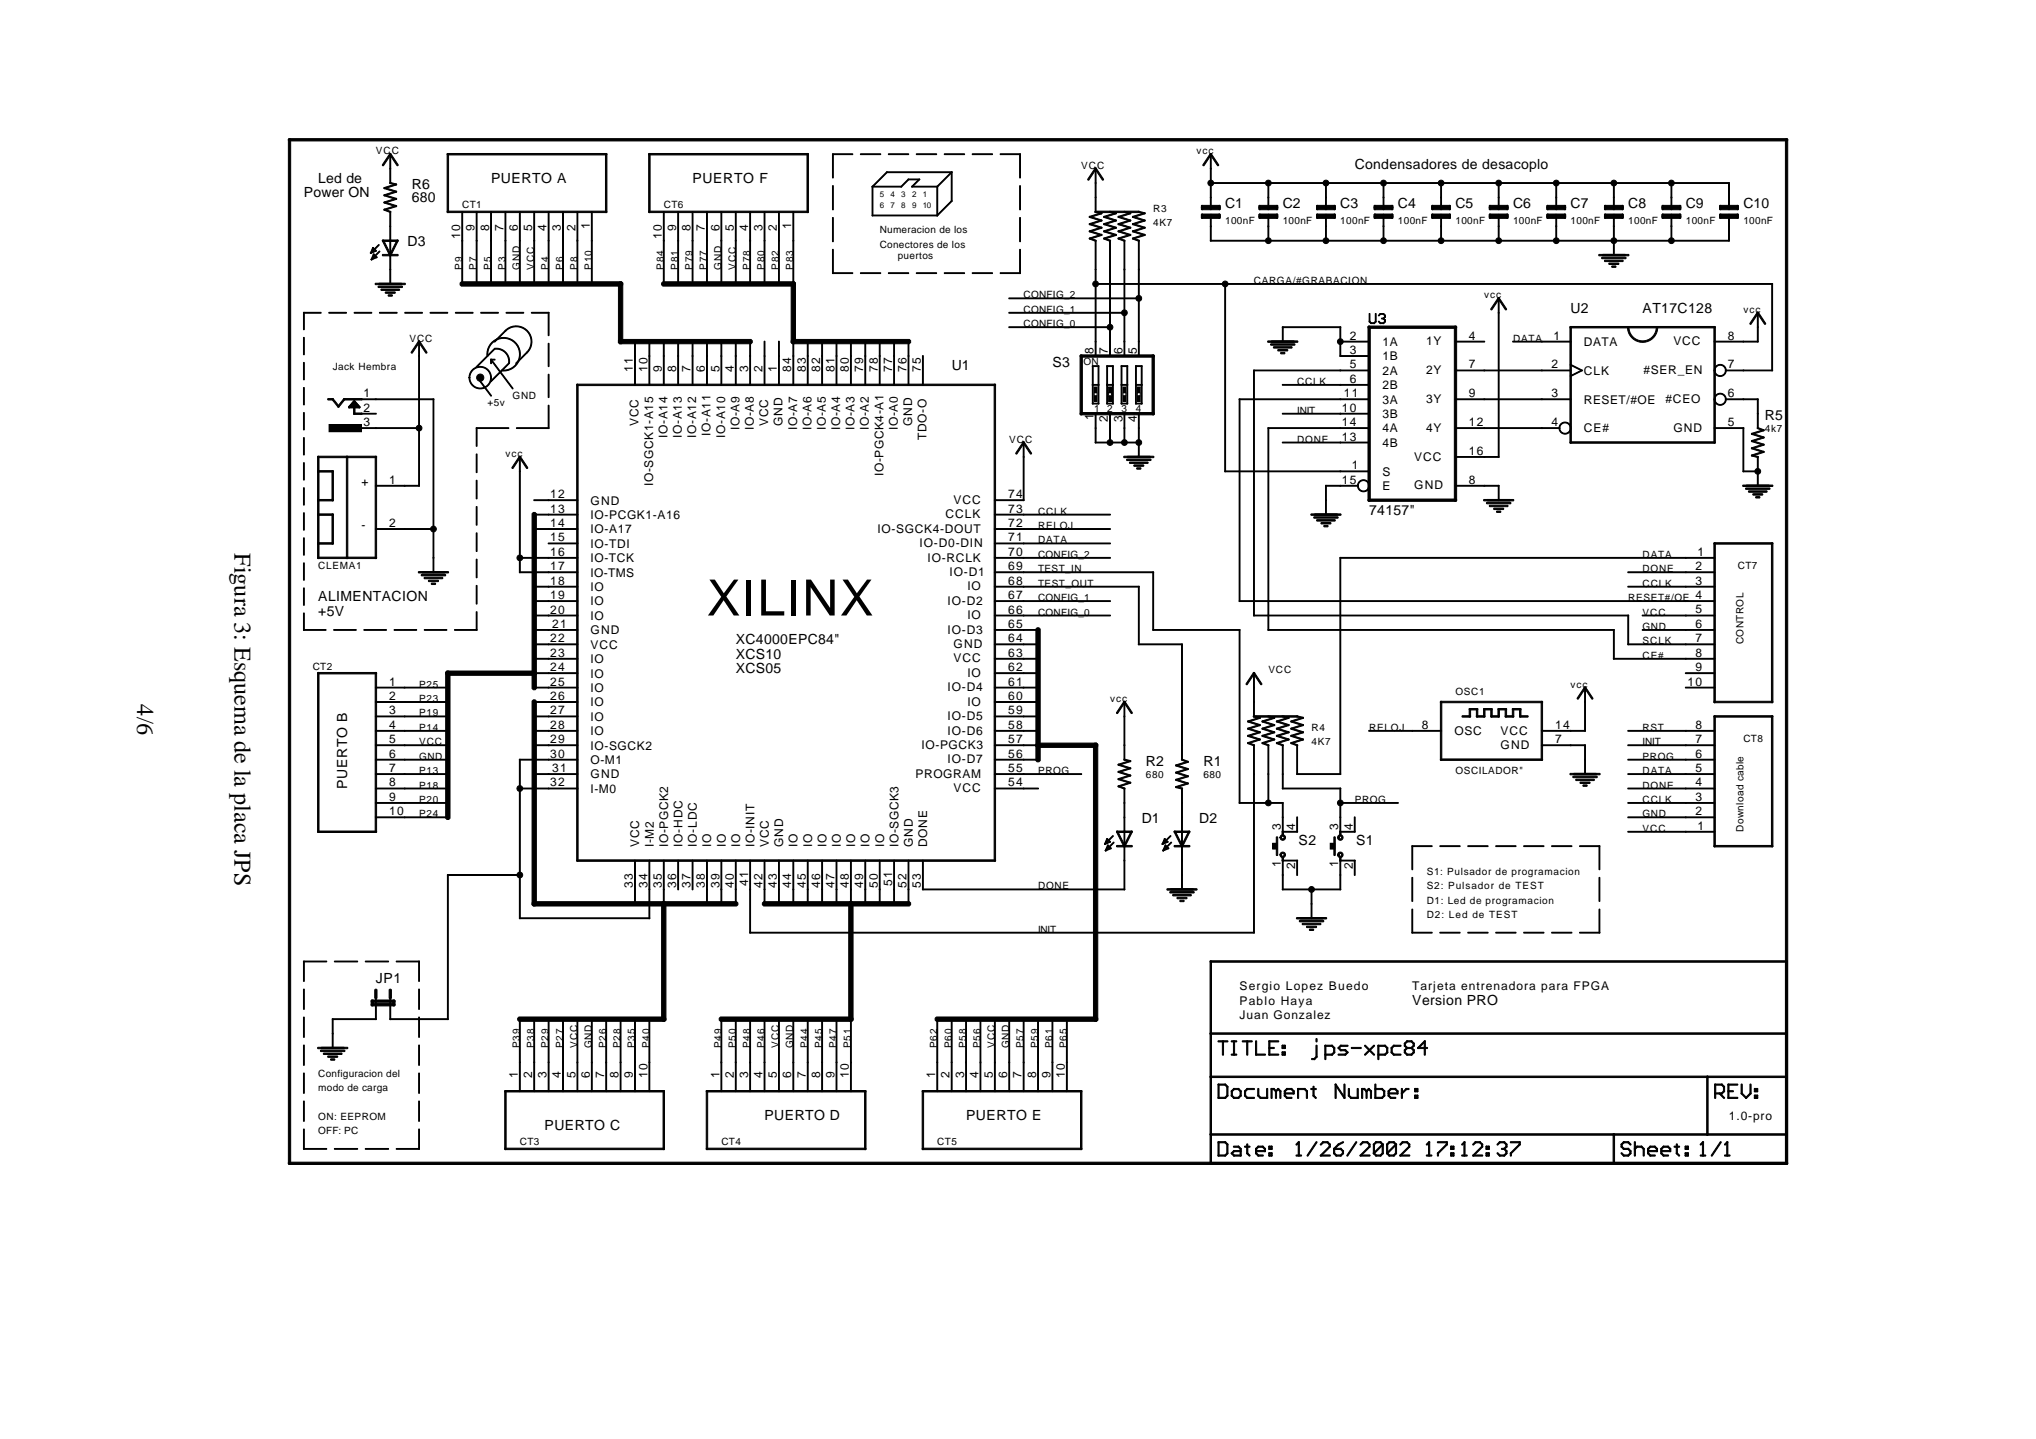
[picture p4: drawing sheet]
<svg xmlns="http://www.w3.org/2000/svg" width="297mm" height="210mm" viewBox="0 0 297 210" stroke-linecap="round" stroke-linejoin="round" font-family="sans-serif">
<defs><g id="words">
<text font-size="7.3" x="103.1" y="89.8">XILINX</text>
<g font-size="3.5">
<text x="34.2" y="80.7" transform="rotate(90 34.2 80.7)">Figura 3: Esquema de la placa JPS</text>
<text x="20" y="102.7" transform="rotate(90 20 102.7)">4/6</text>
</g>
<g font-size="2">
<text x="44.3" y="28.8">Power ON</text>
<text x="46.4" y="26.7">Led de</text>
<text x="60.1" y="29.4">680</text>
<text x="60.1" y="27.6">R6</text>
<text x="71.6" y="26.7">PUERTO A</text>
<text x="101" y="26.7">PUERTO F</text>
<text x="197.6" y="24.6">Condensadores de desacoplo</text>
<text x="59.5" y="36">D3</text>
<text x="178.7" y="30.4">C1</text>
<text x="187.1" y="30.4">C2</text>
<text x="195.5" y="30.4">C3</text>
<text x="203.9" y="30.4">C4</text>
<text x="212.3" y="30.4">C5</text>
<text x="220.7" y="30.4">C6</text>
<text x="229.1" y="30.4">C7</text>
<text x="237.5" y="30.4">C8</text>
<text x="245.9" y="30.4">C9</text>
<text x="254.3" y="30.4">C10</text>
<text x="229.1" y="45.6">U2</text>
<text x="239.6" y="45.6">AT17C128</text>
<text x="153.5" y="53.5">S3</text>
<text x="138.8" y="54">U1</text>
<text x="257.5" y="61.2">R5</text>
<text x="199.7" y="75.1">74157&quot;</text>
<text x="46.4" y="87.7">ALIMENTACION</text>
<text x="46.4" y="89.8">+5V</text>
<text x="107.3" y="94">XC4000EPC84&quot;</text>
<text x="107.3" y="96.1">XCS10</text>
<text x="107.3" y="98.2">XCS05</text>
<text x="167.2" y="111.7">R2</text>
<text x="175.6" y="111.7">R1</text>
<text x="50.6" y="115" transform="rotate(-90 50.6 115)">PUERTO B</text>
<text x="166.6" y="120.1">D1</text>
<text x="175" y="120.1">D2</text>
<text x="189.5" y="123.2">S2</text>
<text x="197.9" y="123.2">S1</text>
<text x="54.8" y="143.4">JP1</text>
<text x="206" y="146.6">Version PRO</text>
<text x="79.4" y="164.8">PUERTO C</text>
<text x="111.5" y="163.4">PUERTO D</text>
<text x="140.9" y="163.4">PUERTO E</text>
</g>
<g font-size="1.8">
<text x="67.1" y="34.9" transform="rotate(-90 67.1 34.9)">10</text>
<text x="69.2" y="33.7" transform="rotate(-90 69.2 33.7)">9</text>
<text x="71.3" y="33.7" transform="rotate(-90 71.3 33.7)">8</text>
<text x="73.4" y="33.7" transform="rotate(-90 73.4 33.7)">7</text>
<text x="75.5" y="33.7" transform="rotate(-90 75.5 33.7)">6</text>
<text x="77.6" y="33.7" transform="rotate(-90 77.6 33.7)">5</text>
<text x="79.7" y="33.7" transform="rotate(-90 79.7 33.7)">4</text>
<text x="81.8" y="33.7" transform="rotate(-90 81.8 33.7)">3</text>
<text x="83.9" y="33.7" transform="rotate(-90 83.9 33.7)">2</text>
<text x="86" y="33.4" transform="rotate(-90 86 33.4)">1</text>
<text x="96.5" y="34.9" transform="rotate(-90 96.5 34.9)">10</text>
<text x="98.6" y="33.7" transform="rotate(-90 98.6 33.7)">9</text>
<text x="100.7" y="33.7" transform="rotate(-90 100.7 33.7)">8</text>
<text x="102.8" y="33.7" transform="rotate(-90 102.8 33.7)">7</text>
<text x="104.9" y="33.7" transform="rotate(-90 104.9 33.7)">6</text>
<text x="107" y="33.7" transform="rotate(-90 107 33.7)">5</text>
<text x="109.1" y="33.7" transform="rotate(-90 109.1 33.7)">4</text>
<text x="111.2" y="33.7" transform="rotate(-90 111.2 33.7)">3</text>
<text x="113.3" y="33.7" transform="rotate(-90 113.3 33.7)">2</text>
<text x="115.4" y="33.4" transform="rotate(-90 115.4 33.4)">1</text>
<text x="159.5" y="51.6" transform="rotate(-90 159.5 51.6)">8</text>
<text x="161.6" y="51.6" transform="rotate(-90 161.6 51.6)">7</text>
<text x="163.7" y="51.6" transform="rotate(-90 163.7 51.6)">6</text>
<text x="165.8" y="51.6" transform="rotate(-90 165.8 51.6)">5</text>
<text x="196.9" y="49.5">2</text>
<text x="196.9" y="51.6">3</text>
<text x="196.9" y="53.7">5</text>
<text x="201.7" y="50.5">1A</text>
<text x="201.7" y="52.6">1B</text>
<text x="208.1" y="50.4">1Y</text>
<text x="214.3" y="49.5">4</text>
<text x="214.3" y="53.7">7</text>
<text x="226.3" y="53.7">2</text>
<text x="226.6" y="49.5">1</text>
<text x="231.1" y="50.5">DATA</text>
<text x="244.1" y="50.4">VCC</text>
<text x="252.1" y="49.5">8</text>
<text x="252.1" y="53.7">7</text>
<text x="53" y="57.9">1</text>
<text x="92.3" y="54.2" transform="rotate(-90 92.3 54.2)">11</text>
<text x="94.4" y="54.2" transform="rotate(-90 94.4 54.2)">10</text>
<text x="96.5" y="54.2" transform="rotate(-90 96.5 54.2)">9</text>
<text x="98.6" y="54.2" transform="rotate(-90 98.6 54.2)">8</text>
<text x="100.7" y="54.2" transform="rotate(-90 100.7 54.2)">7</text>
<text x="102.8" y="54.2" transform="rotate(-90 102.8 54.2)">6</text>
<text x="104.9" y="54.2" transform="rotate(-90 104.9 54.2)">5</text>
<text x="107" y="54.2" transform="rotate(-90 107 54.2)">4</text>
<text x="109.1" y="54.2" transform="rotate(-90 109.1 54.2)">3</text>
<text x="111.2" y="54.2" transform="rotate(-90 111.2 54.2)">2</text>
<text x="113.3" y="54.2" transform="rotate(-90 113.3 54.2)">1</text>
<text x="115.4" y="54.2" transform="rotate(-90 115.4 54.2)">84</text>
<text x="117.5" y="54.2" transform="rotate(-90 117.5 54.2)">83</text>
<text x="119.6" y="54.2" transform="rotate(-90 119.6 54.2)">82</text>
<text x="121.7" y="54.2" transform="rotate(-90 121.7 54.2)">81</text>
<text x="123.8" y="54.2" transform="rotate(-90 123.8 54.2)">80</text>
<text x="125.9" y="54.2" transform="rotate(-90 125.9 54.2)">79</text>
<text x="128" y="54.2" transform="rotate(-90 128 54.2)">78</text>
<text x="130.1" y="54.2" transform="rotate(-90 130.1 54.2)">77</text>
<text x="132.2" y="54.2" transform="rotate(-90 132.2 54.2)">76</text>
<text x="134.3" y="54.2" transform="rotate(-90 134.3 54.2)">75</text>
<text x="196.1" y="57.9">11</text>
<text x="196.9" y="55.8">6</text>
<text x="201.7" y="54.7">2A</text>
<text x="201.7" y="56.8">2B</text>
<text x="201.7" y="58.9">3A</text>
<text x="208.1" y="54.6">2Y</text>
<text x="208.1" y="58.8">3Y</text>
<text x="214.3" y="57.9">9</text>
<text x="226.3" y="57.9">3</text>
<text x="231.1" y="54.7">CLK</text>
<text x="231.1" y="58.9">RESET/#OE</text>
<text x="239.8" y="54.6">#SER_EN</text>
<text x="243" y="58.8">#CEO</text>
<text x="252.1" y="57.9">6</text>
<text x="53" y="62.2">3</text>
<text x="53" y="60.1">2</text>
<text x="93.2" y="62.2" transform="rotate(-90 93.2 62.2)">VCC</text>
<text x="97.4" y="63.9" transform="rotate(-90 97.4 63.9)">IO-A14</text>
<text x="99.5" y="63.9" transform="rotate(-90 99.5 63.9)">IO-A13</text>
<text x="101.6" y="63.9" transform="rotate(-90 101.6 63.9)">IO-A12</text>
<text x="103.7" y="63.6" transform="rotate(-90 103.7 63.6)">IO-A11</text>
<text x="105.8" y="63.9" transform="rotate(-90 105.8 63.9)">IO-A10</text>
<text x="107.9" y="62.7" transform="rotate(-90 107.9 62.7)">IO-A9</text>
<text x="110" y="62.7" transform="rotate(-90 110 62.7)">IO-A8</text>
<text x="112.1" y="62.2" transform="rotate(-90 112.1 62.2)">VCC</text>
<text x="114.2" y="62.2" transform="rotate(-90 114.2 62.2)">GND</text>
<text x="116.3" y="62.7" transform="rotate(-90 116.3 62.7)">IO-A7</text>
<text x="118.4" y="62.7" transform="rotate(-90 118.4 62.7)">IO-A6</text>
<text x="120.5" y="62.7" transform="rotate(-90 120.5 62.7)">IO-A5</text>
<text x="122.6" y="62.7" transform="rotate(-90 122.6 62.7)">IO-A4</text>
<text x="124.7" y="62.7" transform="rotate(-90 124.7 62.7)">IO-A3</text>
<text x="126.8" y="62.7" transform="rotate(-90 126.8 62.7)">IO-A2</text>
<text x="131" y="62.7" transform="rotate(-90 131 62.7)">IO-A0</text>
<text x="133.1" y="62.2" transform="rotate(-90 133.1 62.2)">GND</text>
<text x="135.2" y="64.2" transform="rotate(-90 135.2 64.2)">TDO-O</text>
<text x="159.5" y="61.2" transform="rotate(-90 159.5 61.2)">1</text>
<text x="161.6" y="61.5" transform="rotate(-90 161.6 61.5)">2</text>
<text x="163.7" y="61.5" transform="rotate(-90 163.7 61.5)">3</text>
<text x="165.8" y="61.5" transform="rotate(-90 165.8 61.5)">4</text>
<text x="195.8" y="60.1">10</text>
<text x="195.8" y="64.3">13</text>
<text x="195.8" y="62.2">14</text>
<text x="201.7" y="61">3B</text>
<text x="201.7" y="65.2">4B</text>
<text x="201.7" y="63.1">4A</text>
<text x="208.1" y="63">4Y</text>
<text x="214.3" y="62.2">12</text>
<text x="226.3" y="62.2">4</text>
<text x="231.1" y="63.1">CE#</text>
<text x="244.1" y="63">GND</text>
<text x="252.1" y="62.2">5</text>
<text x="52.7" y="70.9">+</text>
<text x="56.8" y="70.6">1</text>
<text x="95.3" y="70.9" transform="rotate(-90 95.3 70.9)">IO-SGCK1-A15</text>
<text x="128.9" y="69.5" transform="rotate(-90 128.9 69.5)">IO-PGCK4-A1</text>
<text x="195.8" y="70.6">15</text>
<text x="197.2" y="68.5">1</text>
<text x="201.7" y="69.4">S</text>
<text x="201.7" y="71.5">E</text>
<text x="206.3" y="67.2">VCC</text>
<text x="206.3" y="71.4">GND</text>
<text x="214.3" y="66.4">16</text>
<text x="214.3" y="70.6">8</text>
<text x="52.7" y="77.2">-</text>
<text x="56.8" y="76.9">2</text>
<text x="80.3" y="72.7">12</text>
<text x="80.3" y="74.8">13</text>
<text x="80.3" y="76.9">14</text>
<text x="86.2" y="73.6">GND</text>
<text x="86.2" y="75.7">IO-PCGK1-A16</text>
<text x="86.2" y="77.8">IO-A17</text>
<text x="128" y="77.7">IO-SGCK4-DOUT</text>
<text x="138" y="75.6">CCLK</text>
<text x="139.1" y="73.5">VCC</text>
<text x="147.1" y="74.8">73</text>
<text x="147.1" y="76.9">72</text>
<text x="147.1" y="72.7">74</text>
<text x="80.3" y="79">15</text>
<text x="80.3" y="81.1">16</text>
<text x="80.3" y="83.2">17</text>
<text x="86.2" y="79.9">IO-TDI</text>
<text x="86.2" y="82">IO-TCK</text>
<text x="134.2" y="79.8">IO-D0-DIN</text>
<text x="135.3" y="81.9">IO-RCLK</text>
<text x="147.1" y="79">71</text>
<text x="147.1" y="81.1">70</text>
<text x="147.1" y="83.2">69</text>
<text x="247.3" y="83.2">2</text>
<text x="247.6" y="81.1">1</text>
<text x="80.3" y="85.3">18</text>
<text x="80.3" y="87.4">19</text>
<text x="80.3" y="89.5">20</text>
<text x="86.2" y="84.1">IO-TMS</text>
<text x="86.2" y="86.2">IO</text>
<text x="86.2" y="88.3">IO</text>
<text x="138.2" y="88.2">IO-D2</text>
<text x="138.5" y="84">IO-D1</text>
<text x="141.2" y="86.1">IO</text>
<text x="147.1" y="85.3">68</text>
<text x="147.1" y="87.4">67</text>
<text x="147.1" y="89.5">66</text>
<text x="247.3" y="85.3">3</text>
<text x="247.3" y="87.4">4</text>
<text x="247.3" y="89.5">5</text>
<text x="80.3" y="93.7">22</text>
<text x="80.3" y="95.8">23</text>
<text x="80.6" y="91.6">21</text>
<text x="86.2" y="90.4">IO</text>
<text x="86.2" y="92.5">GND</text>
<text x="86.2" y="94.6">VCC</text>
<text x="138.2" y="92.4">IO-D3</text>
<text x="139.1" y="94.5">GND</text>
<text x="141.2" y="90.3">IO</text>
<text x="147.1" y="91.6">65</text>
<text x="147.1" y="93.7">64</text>
<text x="147.1" y="95.8">63</text>
<text x="247.3" y="91.6">6</text>
<text x="247.3" y="93.7">7</text>
<text x="247.3" y="95.8">8</text>
<text x="56.8" y="100">1</text>
<text x="80.3" y="97.9">24</text>
<text x="80.3" y="100">25</text>
<text x="86.2" y="96.7">IO</text>
<text x="86.2" y="98.8">IO</text>
<text x="86.2" y="100.9">IO</text>
<text x="138.2" y="100.8">IO-D4</text>
<text x="139.1" y="96.6">VCC</text>
<text x="141.2" y="98.7">IO</text>
<text x="147.1" y="97.9">62</text>
<text x="147.1" y="100">61</text>
<text x="246.2" y="100">10</text>
<text x="247.3" y="97.9">9</text>
<text x="56.8" y="102.1">2</text>
<text x="56.8" y="104.2">3</text>
<text x="56.8" y="106.3">4</text>
<text x="80.3" y="102.1">26</text>
<text x="80.3" y="104.2">27</text>
<text x="80.3" y="106.3">28</text>
<text x="86.2" y="103">IO</text>
<text x="86.2" y="105.1">IO</text>
<text x="86.2" y="107.2">IO</text>
<text x="138.2" y="105">IO-D5</text>
<text x="138.2" y="107.1">IO-D6</text>
<text x="141.2" y="102.9">IO</text>
<text x="147.1" y="102.1">60</text>
<text x="147.1" y="104.2">59</text>
<text x="147.1" y="106.3">58</text>
<text x="207.4" y="106.3">8</text>
<text x="212.2" y="107.2">OSC</text>
<text x="218.9" y="107.1">VCC</text>
<text x="226.9" y="106.3">14</text>
<text x="247.3" y="106.3">8</text>
<text x="56.8" y="108.4">5</text>
<text x="56.8" y="110.5">6</text>
<text x="56.8" y="112.6">7</text>
<text x="80.3" y="108.4">29</text>
<text x="80.3" y="110.5">30</text>
<text x="80.6" y="112.6">31</text>
<text x="86.2" y="109.3">IO-SGCK2</text>
<text x="86.2" y="111.4">O-M1</text>
<text x="86.2" y="113.5">GND</text>
<text x="133.6" y="113.5">PROGRAM</text>
<text x="134.5" y="109.2">IO-PGCK3</text>
<text x="138.2" y="111.3">IO-D7</text>
<text x="147.1" y="108.4">57</text>
<text x="147.1" y="110.5">56</text>
<text x="147.1" y="112.6">55</text>
<text x="218.9" y="109.2">GND</text>
<text x="226.9" y="108.4">7</text>
<text x="247.3" y="112.6">5</text>
<text x="247.3" y="110.5">6</text>
<text x="247.3" y="108.4">7</text>
<text x="56.8" y="114.7">8</text>
<text x="56.8" y="116.8">9</text>
<text x="56.8" y="118.9">10</text>
<text x="80.3" y="114.7">32</text>
<text x="86.2" y="115.6">I-M0</text>
<text x="139.1" y="115.6">VCC</text>
<text x="147.1" y="114.7">54</text>
<text x="247.3" y="118.9">2</text>
<text x="247.3" y="116.8">3</text>
<text x="247.3" y="114.7">4</text>
<text x="93.3" y="123.6" transform="rotate(-90 93.3 123.6)">VCC</text>
<text x="95.4" y="123.6" transform="rotate(-90 95.4 123.6)">I-M2</text>
<text x="97.5" y="123.6" transform="rotate(-90 97.5 123.6)">IO-PGCK2</text>
<text x="99.6" y="123.6" transform="rotate(-90 99.6 123.6)">IO-HDC</text>
<text x="101.7" y="123.6" transform="rotate(-90 101.7 123.6)">IO-LDC</text>
<text x="103.8" y="123.6" transform="rotate(-90 103.8 123.6)">IO</text>
<text x="105.9" y="123.6" transform="rotate(-90 105.9 123.6)">IO</text>
<text x="108" y="123.6" transform="rotate(-90 108 123.6)">IO</text>
<text x="110.1" y="123.6" transform="rotate(-90 110.1 123.6)">IO-INIT</text>
<text x="112.2" y="123.6" transform="rotate(-90 112.2 123.6)">VCC</text>
<text x="114.3" y="123.6" transform="rotate(-90 114.3 123.6)">GND</text>
<text x="116.4" y="123.6" transform="rotate(-90 116.4 123.6)">IO</text>
<text x="118.5" y="123.6" transform="rotate(-90 118.5 123.6)">IO</text>
<text x="120.6" y="123.6" transform="rotate(-90 120.6 123.6)">IO</text>
<text x="122.7" y="123.6" transform="rotate(-90 122.7 123.6)">IO</text>
<text x="124.8" y="123.6" transform="rotate(-90 124.8 123.6)">IO</text>
<text x="126.9" y="123.6" transform="rotate(-90 126.9 123.6)">IO</text>
<text x="129" y="123.6" transform="rotate(-90 129 123.6)">IO</text>
<text x="131.1" y="123.6" transform="rotate(-90 131.1 123.6)">IO-SGCK3</text>
<text x="133.2" y="123.6" transform="rotate(-90 133.2 123.6)">GND</text>
<text x="135.3" y="123.6" transform="rotate(-90 135.3 123.6)">DONE</text>
<text x="186.9" y="121" transform="rotate(-90 186.9 121)">3</text>
<text x="189" y="121" transform="rotate(-90 189 121)">4</text>
<text x="195.3" y="121" transform="rotate(-90 195.3 121)">3</text>
<text x="197.4" y="121" transform="rotate(-90 197.4 121)">4</text>
<text x="247.6" y="121">1</text>
<text x="92.3" y="129.5" transform="rotate(-90 92.3 129.5)">33</text>
<text x="94.4" y="129.5" transform="rotate(-90 94.4 129.5)">34</text>
<text x="96.5" y="129.5" transform="rotate(-90 96.5 129.5)">35</text>
<text x="98.6" y="129.5" transform="rotate(-90 98.6 129.5)">36</text>
<text x="100.7" y="129.5" transform="rotate(-90 100.7 129.5)">37</text>
<text x="102.8" y="129.5" transform="rotate(-90 102.8 129.5)">38</text>
<text x="104.9" y="129.5" transform="rotate(-90 104.9 129.5)">39</text>
<text x="107" y="129.5" transform="rotate(-90 107 129.5)">40</text>
<text x="109.1" y="129.2" transform="rotate(-90 109.1 129.2)">41</text>
<text x="111.2" y="129.5" transform="rotate(-90 111.2 129.5)">42</text>
<text x="113.3" y="129.5" transform="rotate(-90 113.3 129.5)">43</text>
<text x="115.4" y="129.5" transform="rotate(-90 115.4 129.5)">44</text>
<text x="117.5" y="129.5" transform="rotate(-90 117.5 129.5)">45</text>
<text x="119.6" y="129.5" transform="rotate(-90 119.6 129.5)">46</text>
<text x="121.7" y="129.5" transform="rotate(-90 121.7 129.5)">47</text>
<text x="123.8" y="129.5" transform="rotate(-90 123.8 129.5)">48</text>
<text x="125.9" y="129.5" transform="rotate(-90 125.9 129.5)">49</text>
<text x="128" y="129.5" transform="rotate(-90 128 129.5)">50</text>
<text x="130.1" y="129.2" transform="rotate(-90 130.1 129.2)">51</text>
<text x="132.2" y="129.5" transform="rotate(-90 132.2 129.5)">52</text>
<text x="134.3" y="129.5" transform="rotate(-90 134.3 129.5)">53</text>
<text x="186.9" y="126.4" transform="rotate(-90 186.9 126.4)">1</text>
<text x="189" y="126.7" transform="rotate(-90 189 126.7)">2</text>
<text x="195.3" y="126.4" transform="rotate(-90 195.3 126.4)">1</text>
<text x="197.4" y="126.7" transform="rotate(-90 197.4 126.7)">2</text>
<text x="180.8" y="144.5">Sergio Lopez Buedo</text>
<text x="180.8" y="146.6">Pablo Haya</text>
<text x="180.8" y="148.7">Juan Gonzalez</text>
<text x="206" y="144.5">Tarjeta entrenadora para FPGA</text>
<text x="75.5" y="157.2" transform="rotate(-90 75.5 157.2)">1</text>
<text x="77.6" y="157.2" transform="rotate(-90 77.6 157.2)">2</text>
<text x="79.7" y="157.2" transform="rotate(-90 79.7 157.2)">3</text>
<text x="81.8" y="157.2" transform="rotate(-90 81.8 157.2)">4</text>
<text x="83.9" y="157.2" transform="rotate(-90 83.9 157.2)">5</text>
<text x="86" y="157.2" transform="rotate(-90 86 157.2)">6</text>
<text x="88.1" y="157.2" transform="rotate(-90 88.1 157.2)">7</text>
<text x="90.2" y="157.2" transform="rotate(-90 90.2 157.2)">8</text>
<text x="92.3" y="157.2" transform="rotate(-90 92.3 157.2)">9</text>
<text x="94.4" y="157.2" transform="rotate(-90 94.4 157.2)">10</text>
<text x="104.9" y="157.2" transform="rotate(-90 104.9 157.2)">1</text>
<text x="107" y="157.2" transform="rotate(-90 107 157.2)">2</text>
<text x="109.1" y="157.2" transform="rotate(-90 109.1 157.2)">3</text>
<text x="111.2" y="157.2" transform="rotate(-90 111.2 157.2)">4</text>
<text x="113.3" y="157.2" transform="rotate(-90 113.3 157.2)">5</text>
<text x="115.4" y="157.2" transform="rotate(-90 115.4 157.2)">6</text>
<text x="117.5" y="157.2" transform="rotate(-90 117.5 157.2)">7</text>
<text x="119.6" y="157.2" transform="rotate(-90 119.6 157.2)">8</text>
<text x="121.7" y="157.2" transform="rotate(-90 121.7 157.2)">9</text>
<text x="123.8" y="157.2" transform="rotate(-90 123.8 157.2)">10</text>
<text x="136.4" y="157.2" transform="rotate(-90 136.4 157.2)">1</text>
<text x="138.5" y="157.2" transform="rotate(-90 138.5 157.2)">2</text>
<text x="140.6" y="157.2" transform="rotate(-90 140.6 157.2)">3</text>
<text x="142.7" y="157.2" transform="rotate(-90 142.7 157.2)">4</text>
<text x="144.8" y="157.2" transform="rotate(-90 144.8 157.2)">5</text>
<text x="146.9" y="157.2" transform="rotate(-90 146.9 157.2)">6</text>
<text x="149" y="157.2" transform="rotate(-90 149 157.2)">7</text>
<text x="151.1" y="157.2" transform="rotate(-90 151.1 157.2)">8</text>
<text x="153.2" y="157.2" transform="rotate(-90 153.2 157.2)">9</text>
<text x="155.3" y="157.2" transform="rotate(-90 155.3 157.2)">10</text>
<text x="252.2" y="163.4">1.0-pro</text>
</g>
<g font-size="1.5">
<text x="54.8" y="22.5">VCC</text>
<text x="174.5" y="22.5">vcc</text>
<text x="157.7" y="24.6">VCC</text>
<text x="67.4" y="30.4">CT1</text>
<text x="96.8" y="30.4">CT6</text>
<text x="128.3" y="34.1">Numeracion de los</text>
<text x="168.2" y="30.9">R3</text>
<text x="168.2" y="33">4K7</text>
<text x="178.7" y="32.7">100nF</text>
<text x="187.1" y="32.7">100nF</text>
<text x="195.5" y="32.7">100nF</text>
<text x="203.9" y="32.7">100nF</text>
<text x="212.3" y="32.7">100nF</text>
<text x="220.7" y="32.7">100nF</text>
<text x="229.1" y="32.7">100nF</text>
<text x="237.5" y="32.7">100nF</text>
<text x="245.9" y="32.7">100nF</text>
<text x="254.3" y="32.7">100nF</text>
<text x="67.4" y="39.3" transform="rotate(-90 67.4 39.3)">P9</text>
<text x="69.5" y="39.3" transform="rotate(-90 69.5 39.3)">P7</text>
<text x="71.6" y="39.3" transform="rotate(-90 71.6 39.3)">P5</text>
<text x="73.7" y="39.3" transform="rotate(-90 73.7 39.3)">P3</text>
<text x="75.8" y="39.3" transform="rotate(-90 75.8 39.3)">GND</text>
<text x="77.9" y="39.3" transform="rotate(-90 77.9 39.3)">VCC</text>
<text x="80" y="39.3" transform="rotate(-90 80 39.3)">P4</text>
<text x="82.1" y="39.3" transform="rotate(-90 82.1 39.3)">P6</text>
<text x="84.2" y="39.3" transform="rotate(-90 84.2 39.3)">P8</text>
<text x="86.3" y="39.3" transform="rotate(-90 86.3 39.3)">P10</text>
<text x="96.8" y="39.3" transform="rotate(-90 96.8 39.3)">P84</text>
<text x="98.9" y="39.3" transform="rotate(-90 98.9 39.3)">P81</text>
<text x="101" y="39.3" transform="rotate(-90 101 39.3)">P79</text>
<text x="103.1" y="39.3" transform="rotate(-90 103.1 39.3)">P77</text>
<text x="105.2" y="39.3" transform="rotate(-90 105.2 39.3)">GND</text>
<text x="107.3" y="39.3" transform="rotate(-90 107.3 39.3)">VCC</text>
<text x="109.4" y="39.3" transform="rotate(-90 109.4 39.3)">P78</text>
<text x="111.5" y="39.3" transform="rotate(-90 111.5 39.3)">P80</text>
<text x="113.6" y="39.3" transform="rotate(-90 113.6 39.3)">P82</text>
<text x="115.7" y="39.3" transform="rotate(-90 115.7 39.3)">P83</text>
<text x="128.3" y="36.2">Conectores de los</text>
<text x="131" y="37.7">puertos</text>
<text x="182.9" y="41.4">CARGA/#GRABACION</text>
<text x="149.3" y="47.7">CONFIG_0</text>
<text x="149.3" y="45.6">CONFIG_1</text>
<text x="149.3" y="43.5">CONFIG_2</text>
<text x="216.5" y="43.5">vcc</text>
<text x="254.3" y="45.6">vcc</text>
<text x="59.7" y="49.8">VCC</text>
<text x="158.1" y="53.2">ON</text>
<text x="220.7" y="49.8">DATA</text>
<text x="48.5" y="54">Jack Hembra</text>
<text x="71.1" y="59.3">+5v</text>
<text x="74.8" y="58.2">GND</text>
<text x="189.2" y="56.1">CCLK</text>
<text x="147.2" y="64.5">VCC</text>
<text x="159.6" y="60.1">1</text>
<text x="161.5" y="60.1">2</text>
<text x="163.6" y="60.1">3</text>
<text x="165.7" y="60.1">4</text>
<text x="189.2" y="60.3">INIT</text>
<text x="189.2" y="64.6">DONE</text>
<text x="257.5" y="63.1">4k7</text>
<text x="73.7" y="66.7">vcc</text>
<text x="151.4" y="75.1">CCLK</text>
<text x="151.4" y="77.2">RELOJ</text>
<text x="46.4" y="82.9">CLEMA1</text>
<text x="151.4" y="81.4">CONFIG_2</text>
<text x="151.4" y="83.5">TEST_IN</text>
<text x="151.4" y="79.3">DATA</text>
<text x="239.6" y="83.5">DONE</text>
<text x="239.6" y="81.4">DATA</text>
<text x="253.5" y="82.9">CT7</text>
<text x="151.4" y="89.8">CONFIG_0</text>
<text x="151.4" y="87.7">CONFIG_1</text>
<text x="151.4" y="85.6">TEST_OUT</text>
<text x="237.5" y="87.7">RESET#/OE</text>
<text x="239.6" y="89.8">VCC</text>
<text x="239.6" y="85.6">CCLK</text>
<text x="239.6" y="91.9">GND</text>
<text x="239.6" y="94">SCLK</text>
<text x="254.3" y="94" transform="rotate(-90 254.3 94)">CONTROL</text>
<text x="45.6" y="97.8">CT2</text>
<text x="61.1" y="100.3">P25</text>
<text x="185" y="98.2">VCC</text>
<text x="212.3" y="101.3">OSC1</text>
<text x="229.1" y="100.3">vcc</text>
<text x="239.6" y="96.1">CE#</text>
<text x="61.1" y="106.6">P14</text>
<text x="61.1" y="104.5">P19</text>
<text x="61.1" y="102.4">P23</text>
<text x="161.9" y="102.4">vcc</text>
<text x="191.3" y="106.6">R4</text>
<text x="199.7" y="106.6">RELOJ</text>
<text x="239.6" y="106.6">RST</text>
<text x="61.1" y="110.8">GND</text>
<text x="61.1" y="108.7">VCC</text>
<text x="61.1" y="112.9">P13</text>
<text x="151.4" y="112.9">PROG</text>
<text x="167.2" y="113.5">680</text>
<text x="175.6" y="113.5">680</text>
<text x="191.3" y="108.7">4K7</text>
<text x="212.3" y="112.9">OSCILADOR&quot;</text>
<text x="239.6" y="108.7">INIT</text>
<text x="239.6" y="110.8">PROG</text>
<text x="239.6" y="112.9">DATA</text>
<text x="254.3" y="108.2">CT8</text>
<text x="61.1" y="115">P18</text>
<text x="61.1" y="117.1">P20</text>
<text x="61.1" y="119.2">P24</text>
<text x="197.6" y="117.1">PROG</text>
<text x="239.6" y="119.2">GND</text>
<text x="239.6" y="115">DONE</text>
<text x="239.6" y="117.1">CCLK</text>
<text x="239.6" y="121.3">VCC</text>
<text x="254.3" y="121.3" transform="rotate(-90 254.3 121.3)">Download cable</text>
<text x="151.4" y="129.7">DONE</text>
<text x="208.1" y="127.6">S1: Pulsador de programacion</text>
<text x="208.1" y="129.7">S2: Pulsador de TEST</text>
<text x="208.1" y="131.8">D1: Led de programacion</text>
<text x="151.4" y="136">INIT</text>
<text x="208.1" y="133.9">D2: Led de TEST</text>
<text x="75.8" y="152.9" transform="rotate(-90 75.8 152.9)">P39</text>
<text x="77.9" y="152.9" transform="rotate(-90 77.9 152.9)">P38</text>
<text x="80" y="152.9" transform="rotate(-90 80 152.9)">P29</text>
<text x="82.1" y="152.9" transform="rotate(-90 82.1 152.9)">P27</text>
<text x="84.2" y="152.9" transform="rotate(-90 84.2 152.9)">VCC</text>
<text x="86.3" y="152.9" transform="rotate(-90 86.3 152.9)">GND</text>
<text x="88.4" y="152.9" transform="rotate(-90 88.4 152.9)">P26</text>
<text x="90.5" y="152.9" transform="rotate(-90 90.5 152.9)">P28</text>
<text x="92.6" y="152.9" transform="rotate(-90 92.6 152.9)">P35</text>
<text x="94.7" y="152.9" transform="rotate(-90 94.7 152.9)">P40</text>
<text x="105.2" y="152.9" transform="rotate(-90 105.2 152.9)">P49</text>
<text x="107.3" y="152.9" transform="rotate(-90 107.3 152.9)">P50</text>
<text x="109.4" y="152.9" transform="rotate(-90 109.4 152.9)">P48</text>
<text x="111.5" y="152.9" transform="rotate(-90 111.5 152.9)">P46</text>
<text x="113.6" y="152.9" transform="rotate(-90 113.6 152.9)">VCC</text>
<text x="115.7" y="152.9" transform="rotate(-90 115.7 152.9)">GND</text>
<text x="117.8" y="152.9" transform="rotate(-90 117.8 152.9)">P44</text>
<text x="119.9" y="152.9" transform="rotate(-90 119.9 152.9)">P45</text>
<text x="122" y="152.9" transform="rotate(-90 122 152.9)">P47</text>
<text x="124.1" y="152.9" transform="rotate(-90 124.1 152.9)">P51</text>
<text x="136.7" y="152.9" transform="rotate(-90 136.7 152.9)">P62</text>
<text x="138.8" y="152.9" transform="rotate(-90 138.8 152.9)">P60</text>
<text x="140.9" y="152.9" transform="rotate(-90 140.9 152.9)">P58</text>
<text x="143" y="152.9" transform="rotate(-90 143 152.9)">P56</text>
<text x="145.1" y="152.9" transform="rotate(-90 145.1 152.9)">VCC</text>
<text x="147.2" y="152.9" transform="rotate(-90 147.2 152.9)">GND</text>
<text x="149.3" y="152.9" transform="rotate(-90 149.3 152.9)">P57</text>
<text x="151.4" y="152.9" transform="rotate(-90 151.4 152.9)">P59</text>
<text x="153.5" y="152.9" transform="rotate(-90 153.5 152.9)">P61</text>
<text x="155.6" y="152.9" transform="rotate(-90 155.6 152.9)">P65</text>
<text x="46.4" y="157.1">Configuracion del</text>
<text x="46.4" y="159.2">modo de carga</text>
<text x="46.4" y="163.4">ON: EEPROM</text>
<text x="46.4" y="165.5">OFF: PC</text>
<text x="75.8" y="167.1">CT3</text>
<text x="105.2" y="167.1">CT4</text>
<text x="136.7" y="167.1">CT5</text>
</g>
<g font-size="1.2">
<text x="128.3" y="28.8">5</text>
<text x="129.9" y="28.8">4</text>
<text x="131.5" y="28.8">3</text>
<text x="133.1" y="28.8">2</text>
<text x="134.6" y="28.8">1</text>
<text x="128.3" y="30.4">6</text>
<text x="129.9" y="30.4">7</text>
<text x="131.5" y="30.4">8</text>
<text x="133.1" y="30.4">9</text>
<text x="134.6" y="30.4">10</text>
</g>
</g></defs>
<g fill="#000">
<path d="M159.6 57.3v.4zM160.1 57.3v.4zM161.7 57.3v.4zM162.2 57.3v.4zM163.8 57.3v.4zM164.3 57.3v.4zM165.9 57.3v.4zM166.4 57.3v.4z"/>
<path d="M54.4 36.1l.1 .1-.4 .8z" fill-rule="evenodd"/>
<path d="M54.5 37l.1 .1-.4 .8z" fill-rule="evenodd"/>
<path d="M54.1 36.8l.8-.2-.8 .4z" fill-rule="evenodd"/>
<path d="M54.4 36.1l.5 .5h-.1z" fill-rule="evenodd"/>
<path d="M54.1 37.8l.9-.3-.8 .4z" fill-rule="evenodd"/>
<path d="M54.5 37l.5 .5v.1l-.5-.5z" fill-rule="evenodd"/>
<path d="M55.2 35.7l.1 .1-1.2 1.2-.1-.1z" fill-rule="evenodd"/>
<path d="M55.3 36.6l.1 .1-1.2 1.2-.1-.1z" fill-rule="evenodd"/>
<path d="M56.9 22.4l.1 .1-1 1.6-.2 .1v-.2z" fill-rule="evenodd"/>
<path d="M56.9 37.2h.1v2.2l-.1-.1z" fill-rule="evenodd"/>
<path d="M56.9 33h.1v2.2l-.1-.1z" fill-rule="evenodd"/>
<path d="M56.9 35.1h.1v2.2l-.1-.1z" fill-rule="evenodd"/>
<path d="M56.9 22.5h.1v2.2l-.1-.1z" fill-rule="evenodd"/>
<path d="M56.9 24.6h.1v2.2l-.1-.1z" fill-rule="evenodd"/>
<path d="M56.9 30.9h.1v2.2l-.1-.1z" fill-rule="evenodd"/>
<path d="M56.1 30.5l.9 .3v.1l-.1 .1-.8-.3z" fill-rule="evenodd"/>
<path d="M57.9 35l.2 .1-1.1 2.2h-.1l-.1-.1z" fill-rule="evenodd"/>
<path d="M55.8 35.1l.2-.1 1 2.2v.1h-.1z" fill-rule="evenodd"/>
<path d="M55.8 37.2l1.2-.1v.2h-1.2z" fill-rule="evenodd"/>
<path d="M55.8 35.1l1.2-.1v.2h-1.2z" fill-rule="evenodd"/>
<path d="M56 30.6l1.8-.6h.1l-.1 .1-1.7 .6z" fill-rule="evenodd"/>
<path d="M56.1 29.5l1.7 .5 .1 .1h-.1l-1.7-.5z" fill-rule="evenodd"/>
<path d="M56 29.5l1.8-.6 .1 .1-.1 .1-1.7 .5z" fill-rule="evenodd"/>
<path d="M56.1 28.4l1.7 .5 .1 .1-.1 .1-1.7-.5z" fill-rule="evenodd"/>
<path d="M56 28.5l1.8-.6h.1l-.1 .1-1.7 .6z" fill-rule="evenodd"/>
<path d="M56.1 27.4l1.7 .5 .1 .1h-.1l-1.7-.5z" fill-rule="evenodd"/>
<path d="M56 27.4l1.8-.6 .1 .1-.1 .1-1.7 .5z" fill-rule="evenodd"/>
<path d="M56.9 26.6l.9 .2 .1 .1-1-.1z" fill-rule="evenodd"/>
<path d="M56.8 37.2l1.2-.1 .1 .2h-1.2z" fill-rule="evenodd"/>
<path d="M56.8 35.1l1.2-.1 .1 .2h-1.2z" fill-rule="evenodd"/>
<path d="M56.8 22.5l.2-.1 1.1 1.6-.1 .2-.1-.1z" fill-rule="evenodd"/>
<path d="M65.2 22.5h.2v8.5l-.2-.1z" fill-rule="evenodd"/>
<path d="M67.4 30.9h.1v4.3l-.1-.1z" fill-rule="evenodd"/>
<path d="M69.5 30.9h.1v4.3l-.1-.1z" fill-rule="evenodd"/>
<path d="M71.6 30.9h.1v4.3l-.1-.1z" fill-rule="evenodd"/>
<path d="M73.7 30.9h.1v4.3l-.1-.1z" fill-rule="evenodd"/>
<path d="M75.8 30.9h.1v4.3l-.1-.1z" fill-rule="evenodd"/>
<path d="M77.9 30.9h.1v4.3l-.1-.1z" fill-rule="evenodd"/>
<path d="M80 30.9h.1v4.3l-.1-.1z" fill-rule="evenodd"/>
<path d="M82.1 30.9h.1v4.3l-.1-.1z" fill-rule="evenodd"/>
<path d="M84.2 30.9h.1v4.3l-.1-.1z" fill-rule="evenodd"/>
<path d="M86.3 30.9h.1v4.3l-.1-.1z" fill-rule="evenodd"/>
<path d="M88.3 22.5h.2v8.5l-.2-.1z" fill-rule="evenodd"/>
<path d="M65.2 22.5l23.3-.1v.1l-23.2 .1z" fill-rule="evenodd"/>
<path d="M65.2 30.9l23.3-.1v.1l-23.2 .1z" fill-rule="evenodd"/>
<path d="M94.6 22.5h.2v8.5l-.2-.1z" fill-rule="evenodd"/>
<path d="M96.8 30.9h.1v4.3l-.1-.1z" fill-rule="evenodd"/>
<path d="M98.9 30.9h.1v4.3l-.1-.1z" fill-rule="evenodd"/>
<path d="M101 30.9h.1v4.3l-.1-.1z" fill-rule="evenodd"/>
<path d="M103.1 30.9h.1v4.3l-.1-.1z" fill-rule="evenodd"/>
<path d="M105.2 30.9h.1v4.3l-.1-.1z" fill-rule="evenodd"/>
<path d="M107.3 30.9h.1v4.3l-.1-.1z" fill-rule="evenodd"/>
<path d="M109.4 30.9h.1v4.3l-.1-.1z" fill-rule="evenodd"/>
<path d="M111.5 30.9h.1v4.3l-.1-.1z" fill-rule="evenodd"/>
<path d="M113.6 30.9h.1v4.3l-.1-.1z" fill-rule="evenodd"/>
<path d="M115.7 30.9h.1v4.3l-.1-.1z" fill-rule="evenodd"/>
<path d="M117.7 22.5h.2v8.5l-.2-.1z" fill-rule="evenodd"/>
<path d="M94.6 22.5l23.3-.1v.1l-23.2 .1z" fill-rule="evenodd"/>
<path d="M94.6 30.9l23.3-.1v.1l-23.2 .1z" fill-rule="evenodd"/>
<path d="M121.5 22.5h.1l-.1 3.5v-.1z" fill-rule="evenodd"/>
<path d="M121.5 27.1h.1l-.1 3.5z" fill-rule="evenodd"/>
<path d="M121.5 31.7l.1 .1-.1 3.5v-.1z" fill-rule="evenodd"/>
<path d="M121.5 36.4h.1l-.1 3.5z" fill-rule="evenodd"/>
<path d="M121.5 39.8h2.9v.1h-2.9z" fill-rule="evenodd"/>
<path d="M121.5 22.5l2.9-.1v.1l-2.9 .1z" fill-rule="evenodd"/>
<path d="M127.3 27.2h.1l-.1 4.3h-.1z" fill-rule="evenodd"/>
<path d="M125.6 39.8h2.9v.1h-2.9z" fill-rule="evenodd"/>
<path d="M125.5 22.5l3-.1v.1l-2.9 .1z" fill-rule="evenodd"/>
<path d="M129.4 25.1h.1l-2.2 2.2-.1-.1z" fill-rule="evenodd"/>
<path d="M127.3 27.2h4.2l.1 .1h-4.3z" fill-rule="evenodd"/>
<path d="M129.6 39.8h2.9l.1 .1h-3z" fill-rule="evenodd"/>
<path d="M129.6 22.4h2.9l.1 .1-3 .1z" fill-rule="evenodd"/>
<path d="M132.5 26.1l.1 .1-1.1 1.1-.1-.1z" fill-rule="evenodd"/>
<path d="M132.5 26.1h1.6l.1 .1h-1.7z" fill-rule="evenodd"/>
<path d="M134.1 26.1l.1 .1-1.2 1.1v-.1z" fill-rule="evenodd"/>
<path d="M133.7 39.8h2.9v.1h-2.9z" fill-rule="evenodd"/>
<path d="M133.7 22.5l2.9-.1v.1l-2.9 .1z" fill-rule="evenodd"/>
<path d="M133 27.2h3.8v.1h-3.8z" fill-rule="evenodd"/>
<path d="M127.3 31.4h9.5v.1h-9.5z" fill-rule="evenodd"/>
<path d="M136.7 27.2h.1v4.3h-.1z" fill-rule="evenodd"/>
<path d="M138.8 25.1h.1l-2.2 2.2v-.1z" fill-rule="evenodd"/>
<path d="M138.8 29.3l.1 .1-2.2 2.1v-.1z" fill-rule="evenodd"/>
<path d="M129.4 25.1h9.5l-9.5 .1z" fill-rule="evenodd"/>
<path d="M138.8 25.1h.1v4.3h-.1z" fill-rule="evenodd"/>
<path d="M137.8 39.8h2.9v.1h-2.9z" fill-rule="evenodd"/>
<path d="M137.8 22.4h2.9v.1l-2.9 .1z" fill-rule="evenodd"/>
<path d="M141.9 39.8h2.9v.1h-2.9z" fill-rule="evenodd"/>
<path d="M141.8 22.5l3-.1v.1l-2.9 .1z" fill-rule="evenodd"/>
<path d="M146 39.8h2.8l.1 .1h-2.9z" fill-rule="evenodd"/>
<path d="M148.8 36.4h.1l-.1 3.5z" fill-rule="evenodd"/>
<path d="M148.8 31.8h.1l-.1 3.5v-.1z" fill-rule="evenodd"/>
<path d="M148.8 27.1h.1l-.1 3.5z" fill-rule="evenodd"/>
<path d="M148.8 22.5h.1l-.1 3.5v-.1z" fill-rule="evenodd"/>
<path d="M145.9 22.5l2.9-.1 .1 .1-2.9 .1z" fill-rule="evenodd"/>
<path d="M159.8 24.5h.1v.1l-1 1.6-.2 .1v-.2z" fill-rule="evenodd"/>
<path d="M159.8 26.6l.1 .1v2.2l-.1-.1z" fill-rule="evenodd"/>
<path d="M159.8 24.5l.1 .1v2.2l-.1-.1z" fill-rule="evenodd"/>
<path d="M159.8 28.7l.1 .1v2.2l-.1-.1z" fill-rule="evenodd"/>
<path d="M159.8 35l.1 .1v4.3l-.1-.1z" fill-rule="evenodd"/>
<path d="M158.9 34.8l.1-.1 .9 .3v.1l-.1 .1-.8-.3z" fill-rule="evenodd"/>
<path d="M158.9 34.8l1.8-.6h.1l-.1 .1-1.7 .6z" fill-rule="evenodd"/>
<path d="M158.9 33.7h.1l1.7 .5 .1 .1-.1 .1-1.7-.6z" fill-rule="evenodd"/>
<path d="M158.9 33.7l1.8-.6 .1 .1-.1 .1-1.7 .5z" fill-rule="evenodd"/>
<path d="M158.9 32.7l.1-.1 1.7 .5 .1 .2h-.1l-1.7-.5z" fill-rule="evenodd"/>
<path d="M158.9 32.7l1.8-.6h.1l-.1 .1-1.7 .6z" fill-rule="evenodd"/>
<path d="M158.9 31.6h.1l1.7 .5 .1 .1-.1 .1-1.7-.6z" fill-rule="evenodd"/>
<path d="M158.9 31.6l1.8-.6 .1 .1-.1 .1-1.7 .5z" fill-rule="evenodd"/>
<path d="M159.8 30.9l.9 .1 .1 .2-1-.2z" fill-rule="evenodd"/>
<path d="M159.8 24.5h.1l1.1 1.6-.1 .2-.1-.1-1.1-1.6z" fill-rule="evenodd"/>
<path d="M161.9 35l.1 .1v4.3l-.1-.1z" fill-rule="evenodd"/>
<path d="M161 34.8l.1-.1 .9 .3v.1l-.1 .1-.8-.3z" fill-rule="evenodd"/>
<path d="M161 34.8l1.8-.6h.1l-.1 .1-1.7 .6z" fill-rule="evenodd"/>
<path d="M161 33.7h.1l1.7 .5 .1 .1-.1 .1-1.7-.6z" fill-rule="evenodd"/>
<path d="M161 33.7l1.8-.6 .1 .1-.1 .1-1.7 .5z" fill-rule="evenodd"/>
<path d="M161 32.7l.1-.1 1.7 .5 .1 .2h-.1l-1.7-.5z" fill-rule="evenodd"/>
<path d="M161 32.7l1.8-.6h.1l-.1 .1-1.7 .6z" fill-rule="evenodd"/>
<path d="M161 31.6h.1l1.7 .5 .1 .1-.1 .1-1.7-.6z" fill-rule="evenodd"/>
<path d="M161 31.6l1.8-.6 .1 .1-.1 .1-1.7 .5z" fill-rule="evenodd"/>
<path d="M161.9 30.9l.9 .1 .1 .2-1-.2z" fill-rule="evenodd"/>
<path d="M164 35l.1 .1v4.3l-.1-.1z" fill-rule="evenodd"/>
<path d="M163.1 34.8l.1-.1 .9 .3v.1l-.1 .1-.8-.3z" fill-rule="evenodd"/>
<path d="M163.1 34.8l1.8-.6h.1l-.1 .1-1.7 .6z" fill-rule="evenodd"/>
<path d="M163.1 33.7h.1l1.7 .5 .1 .1-.1 .1-1.7-.6z" fill-rule="evenodd"/>
<path d="M163.1 33.7l1.8-.6 .1 .1-.1 .1-1.7 .5z" fill-rule="evenodd"/>
<path d="M163.1 32.7l.1-.1 1.7 .5 .1 .2h-.1l-1.7-.5z" fill-rule="evenodd"/>
<path d="M163.1 32.7l1.8-.6h.1l-.1 .1-1.7 .6z" fill-rule="evenodd"/>
<path d="M163.1 31.6h.1l1.7 .5 .1 .1-.1 .1-1.7-.6z" fill-rule="evenodd"/>
<path d="M163.1 31.6l1.8-.6 .1 .1-.1 .1-1.7 .5z" fill-rule="evenodd"/>
<path d="M164 30.9l.9 .1 .1 .2-1-.2z" fill-rule="evenodd"/>
<path d="M166.1 35l.1 .1v4.3l-.1-.1z" fill-rule="evenodd"/>
<path d="M165.2 34.8l.1-.1 .9 .3v.1l-.1 .1-.8-.3z" fill-rule="evenodd"/>
<path d="M159.8 30.8h6.4v.1l-6.4 .1z" fill-rule="evenodd"/>
<path d="M165.2 34.8l1.8-.6h.1l-.1 .1-1.7 .6z" fill-rule="evenodd"/>
<path d="M165.2 33.7h.1l1.7 .5 .1 .1-.1 .1-1.7-.6z" fill-rule="evenodd"/>
<path d="M165.2 33.7l1.8-.6 .1 .1-.1 .1-1.7 .5z" fill-rule="evenodd"/>
<path d="M165.2 32.7l.1-.1 1.7 .5 .1 .2h-.1l-1.7-.5z" fill-rule="evenodd"/>
<path d="M165.2 32.7l1.8-.6h.1l-.1 .1-1.7 .6z" fill-rule="evenodd"/>
<path d="M165.2 31.6h.1l1.7 .5 .1 .1-.1 .1-1.7-.6z" fill-rule="evenodd"/>
<path d="M165.2 31.6l1.8-.6 .1 .1-.1 .1-1.7 .5z" fill-rule="evenodd"/>
<path d="M166.1 30.9l.9 .1 .1 .2-1-.2z" fill-rule="evenodd"/>
<path d="M175.3 31.3h.2l-.1 .3h-.1z" fill-rule="evenodd"/>
<path d="M175.3 31.5h.2l-.1 .4-.1-.1z" fill-rule="evenodd"/>
<path d="M175.3 30h.2l-.1 .4-.1-.1z" fill-rule="evenodd"/>
<path d="M175.3 30.2h.2l-.1 .4-.1-.1z" fill-rule="evenodd"/>
<path d="M176.6 22.4h.1v.1l-1 1.6-.1 .1-.1-.2z" fill-rule="evenodd"/>
<path d="M176.6 32.9l.1 .1v2.2l-.1-.1z" fill-rule="evenodd"/>
<path d="M176.6 24.5l.1 .1v2.2l-.1-.1z" fill-rule="evenodd"/>
<path d="M176.6 26.6l.1 .1v2.2l-.1-.1z" fill-rule="evenodd"/>
<path d="M176.6 31.3h.1v1.8l-.1-.1z" fill-rule="evenodd"/>
<path d="M176.6 28.7l.1 .1v1.7h-.1z" fill-rule="evenodd"/>
<path d="M176.6 22.4l.1 .1v2.2l-.1-.1z" fill-rule="evenodd"/>
<path d="M175.3 30.4h1.4v.1l-1.4 .1z" fill-rule="evenodd"/>
<path d="M176.5 22.5l.2-.1 1.1 1.6-.1 .2-.1-.1z" fill-rule="evenodd"/>
<path d="M175.3 31.3l2.6-.1 .1 .2h-2.7z" fill-rule="evenodd"/>
<path d="M175.3 31.7l2.6-.1 .1 .2-2.7 .1z" fill-rule="evenodd"/>
<path d="M177.9 31.4l.1 .1-.1 .4-.1-.1z" fill-rule="evenodd"/>
<path d="M175.3 31.5l2.6-.1 .1 .2h-2.7z" fill-rule="evenodd"/>
<path d="M177.9 31.2l.1 .1-.1 .3h-.1z" fill-rule="evenodd"/>
<path d="M177.9 30.2h.1l-.1 .4-.1-.1z" fill-rule="evenodd"/>
<path d="M175.3 30h2.6l.1 .1-2.7 .1z" fill-rule="evenodd"/>
<path d="M175.3 30.2h2.6l.1 .1-2.7 .1z" fill-rule="evenodd"/>
<path d="M177.9 30h.1l-.1 .4-.1-.1z" fill-rule="evenodd"/>
<path d="M176.5 30.4h1.4l.1 .1-1.4 .1z" fill-rule="evenodd"/>
<path d="M183.7 31.2l.2 .1-.1 .3h-.1z" fill-rule="evenodd"/>
<path d="M183.7 31.4l.2 .1-.1 .4-.1-.1z" fill-rule="evenodd"/>
<path d="M183.7 30h.2l-.1 .4-.1-.1z" fill-rule="evenodd"/>
<path d="M183.7 30.2h.2l-.1 .4-.1-.1z" fill-rule="evenodd"/>
<path d="M176.6 35h8.5v.1l-8.5 .1z" fill-rule="evenodd"/>
<path d="M185 32.9l.1 .1v2.2l-.1-.1z" fill-rule="evenodd"/>
<path d="M176.6 26.6h8.5v.1l-8.5 .1z" fill-rule="evenodd"/>
<path d="M185 26.6l.1 .1v2.2l-.1-.1z" fill-rule="evenodd"/>
<path d="M185 31.3h.1v1.8l-.1-.1z" fill-rule="evenodd"/>
<path d="M185 28.7l.1 .1v1.7h-.1z" fill-rule="evenodd"/>
<path d="M183.7 30.4h1.4v.1l-1.4 .1z" fill-rule="evenodd"/>
<path d="M183.7 31.2h2.6l.1 .2h-2.7z" fill-rule="evenodd"/>
<path d="M183.7 31.6h2.6l.1 .2-2.7 .1z" fill-rule="evenodd"/>
<path d="M186.2 31.5h.2l-.1 .4-.1-.1z" fill-rule="evenodd"/>
<path d="M183.7 31.4h2.6l.1 .2h-2.7z" fill-rule="evenodd"/>
<path d="M186.2 31.3h.2l-.1 .3h-.1z" fill-rule="evenodd"/>
<path d="M186.2 30.2h.2l-.1 .4-.1-.1z" fill-rule="evenodd"/>
<path d="M183.7 30h2.6l.1 .1-2.7 .1z" fill-rule="evenodd"/>
<path d="M183.7 30.2h2.6l.1 .1-2.7 .1z" fill-rule="evenodd"/>
<path d="M186.2 30h.2l-.1 .4-.1-.1z" fill-rule="evenodd"/>
<path d="M184.9 30.4h1.4l.1 .1-1.4 .1z" fill-rule="evenodd"/>
<path d="M192.1 31.2l.2 .1-.1 .3h-.1z" fill-rule="evenodd"/>
<path d="M192.1 31.4l.2 .1-.1 .4-.1-.1z" fill-rule="evenodd"/>
<path d="M192.1 30h.2l-.1 .4-.1-.1z" fill-rule="evenodd"/>
<path d="M192.1 30.2h.2l-.1 .4-.1-.1z" fill-rule="evenodd"/>
<path d="M185 35h8.5v.1l-8.5 .1z" fill-rule="evenodd"/>
<path d="M193.4 32.9l.1 .1v2.2l-.1-.1z" fill-rule="evenodd"/>
<path d="M185 26.6h8.5v.1l-8.5 .1z" fill-rule="evenodd"/>
<path d="M193.4 26.6l.1 .1v2.2l-.1-.1z" fill-rule="evenodd"/>
<path d="M193.4 31.3h.1v1.8l-.1-.1z" fill-rule="evenodd"/>
<path d="M193.4 28.7l.1 .1v1.7h-.1z" fill-rule="evenodd"/>
<path d="M192.1 30.4h1.4l.1 .1-1.5 .1z" fill-rule="evenodd"/>
<path d="M192.1 31.2h2.6l.1 .2h-2.7z" fill-rule="evenodd"/>
<path d="M192.1 31.6h2.6l.1 .2-2.7 .1z" fill-rule="evenodd"/>
<path d="M194.7 31.4l.1 .1-.1 .4-.1-.1z" fill-rule="evenodd"/>
<path d="M192.1 31.4h2.6l.1 .2h-2.7z" fill-rule="evenodd"/>
<path d="M194.7 31.2l.1 .1-.1 .3h-.1z" fill-rule="evenodd"/>
<path d="M194.7 30.2h.1l-.1 .4-.1-.1z" fill-rule="evenodd"/>
<path d="M192.1 30h2.6l.1 .1-2.7 .1z" fill-rule="evenodd"/>
<path d="M192.1 30.2h2.6l.1 .1-2.7 .1z" fill-rule="evenodd"/>
<path d="M194.7 30h.1l-.1 .4-.1-.1z" fill-rule="evenodd"/>
<path d="M193.4 30.4h1.3l.1 .1-1.4 .1z" fill-rule="evenodd"/>
<path d="M200.5 31.3h.2l-.1 .3h-.1z" fill-rule="evenodd"/>
<path d="M200.5 31.5h.2l-.1 .4-.1-.1z" fill-rule="evenodd"/>
<path d="M200.5 30h.2l-.1 .4-.1-.1z" fill-rule="evenodd"/>
<path d="M200.5 30.2h.2l-.1 .4-.1-.1z" fill-rule="evenodd"/>
<path d="M193.4 35h8.5v.1l-8.5 .1z" fill-rule="evenodd"/>
<path d="M201.8 32.9l.1 .1v2.2l-.1-.1z" fill-rule="evenodd"/>
<path d="M193.4 26.6h8.5v.1l-8.5 .1z" fill-rule="evenodd"/>
<path d="M201.8 26.6l.1 .1v2.2l-.1-.1z" fill-rule="evenodd"/>
<path d="M201.8 31.3h.1v1.8l-.1-.1z" fill-rule="evenodd"/>
<path d="M201.8 28.7l.1 .1v1.7h-.1z" fill-rule="evenodd"/>
<path d="M200.5 30.4h1.4l.1 .1-1.5 .1z" fill-rule="evenodd"/>
<path d="M200.5 31.3l2.6-.1 .1 .2h-2.7z" fill-rule="evenodd"/>
<path d="M200.5 31.7l2.6-.1 .1 .2-2.7 .1z" fill-rule="evenodd"/>
<path d="M203.1 31.4l.1 .1-.1 .4-.1-.1z" fill-rule="evenodd"/>
<path d="M200.5 31.5l2.6-.1 .1 .2h-2.7z" fill-rule="evenodd"/>
<path d="M203.1 31.2l.1 .1-.1 .3h-.1z" fill-rule="evenodd"/>
<path d="M203.1 30.2h.1l-.1 .4-.1-.1z" fill-rule="evenodd"/>
<path d="M200.5 30h2.6l.1 .1-2.7 .1z" fill-rule="evenodd"/>
<path d="M200.5 30.2h2.6l.1 .1-2.7 .1z" fill-rule="evenodd"/>
<path d="M203.1 30h.1l-.1 .4-.1-.1z" fill-rule="evenodd"/>
<path d="M201.8 30.4h1.3l.1 .1-1.4 .1z" fill-rule="evenodd"/>
<path d="M208.9 31.3h.2l-.1 .3h-.1z" fill-rule="evenodd"/>
<path d="M208.9 31.5h.2l-.1 .4-.1-.1z" fill-rule="evenodd"/>
<path d="M208.9 30h.2l-.1 .4-.1-.1z" fill-rule="evenodd"/>
<path d="M208.9 30.2h.2l-.1 .4-.1-.1z" fill-rule="evenodd"/>
<path d="M201.8 35h8.5v.1l-8.5 .1z" fill-rule="evenodd"/>
<path d="M210.2 32.9l.1 .1v2.2l-.1-.1z" fill-rule="evenodd"/>
<path d="M201.8 26.6h8.5v.1l-8.5 .1z" fill-rule="evenodd"/>
<path d="M210.2 26.6l.1 .1v2.2l-.1-.1z" fill-rule="evenodd"/>
<path d="M210.2 31.3h.1v1.8l-.1-.1z" fill-rule="evenodd"/>
<path d="M210.2 28.7l.1 .1v1.7h-.1z" fill-rule="evenodd"/>
<path d="M208.9 30.4h1.4l.1 .1-1.5 .1z" fill-rule="evenodd"/>
<path d="M208.9 31.3l2.6-.1 .1 .2h-2.7z" fill-rule="evenodd"/>
<path d="M208.9 31.7l2.6-.1 .1 .2-2.7 .1z" fill-rule="evenodd"/>
<path d="M211.4 31.5h.2l-.1 .4-.1-.1z" fill-rule="evenodd"/>
<path d="M208.9 31.5l2.6-.1 .1 .2h-2.7z" fill-rule="evenodd"/>
<path d="M211.4 31.3h.2l-.1 .3h-.1z" fill-rule="evenodd"/>
<path d="M211.4 30.2h.2l-.1 .4-.1-.1z" fill-rule="evenodd"/>
<path d="M208.9 30h2.6l.1 .1-2.7 .1z" fill-rule="evenodd"/>
<path d="M208.9 30.2h2.6l.1 .1-2.7 .1z" fill-rule="evenodd"/>
<path d="M211.4 30h.2l-.1 .4-.1-.1z" fill-rule="evenodd"/>
<path d="M210.1 30.4h1.4l.1 .1-1.4 .1z" fill-rule="evenodd"/>
<path d="M217.3 31.2l.2 .1-.1 .3h-.1z" fill-rule="evenodd"/>
<path d="M217.3 31.4l.2 .1-.1 .4-.1-.1z" fill-rule="evenodd"/>
<path d="M217.3 30h.2l-.1 .4-.1-.1z" fill-rule="evenodd"/>
<path d="M217.3 30.2h.2l-.1 .4-.1-.1z" fill-rule="evenodd"/>
<path d="M210.2 35h8.5v.1l-8.5 .1z" fill-rule="evenodd"/>
<path d="M218.6 32.9l.1 .1v2.2l-.1-.1z" fill-rule="evenodd"/>
<path d="M210.2 26.6h8.5v.1l-8.5 .1z" fill-rule="evenodd"/>
<path d="M218.6 26.6l.1 .1v2.2l-.1-.1z" fill-rule="evenodd"/>
<path d="M218.6 31.3h.1v1.8l-.1-.1z" fill-rule="evenodd"/>
<path d="M218.6 28.7l.1 .1v1.7h-.1z" fill-rule="evenodd"/>
<path d="M217.3 30.4h1.4l.1 .1-1.5 .1z" fill-rule="evenodd"/>
<path d="M217.3 31.2h2.7v.2h-2.7z" fill-rule="evenodd"/>
<path d="M217.3 31.6h2.7v.2l-2.7 .1z" fill-rule="evenodd"/>
<path d="M219.8 31.5h.2v.4l-.2-.1z" fill-rule="evenodd"/>
<path d="M217.3 31.4h2.7v.2h-2.7z" fill-rule="evenodd"/>
<path d="M219.8 31.3h.2v.3h-.2z" fill-rule="evenodd"/>
<path d="M219.8 30.2h.2v.4l-.2-.1z" fill-rule="evenodd"/>
<path d="M217.3 30h2.7v.1l-2.7 .1z" fill-rule="evenodd"/>
<path d="M217.3 30.2h2.7v.1l-2.7 .1z" fill-rule="evenodd"/>
<path d="M219.8 30h.2v.4l-.2-.1z" fill-rule="evenodd"/>
<path d="M218.6 30.4h1.4v.1l-1.4 .1z" fill-rule="evenodd"/>
<path d="M225.7 31.2l.2 .1-.1 .3h-.1z" fill-rule="evenodd"/>
<path d="M225.7 31.4l.2 .1-.1 .4-.1-.1z" fill-rule="evenodd"/>
<path d="M225.7 30h.2l-.1 .4-.1-.1z" fill-rule="evenodd"/>
<path d="M225.7 30.2h.2l-.1 .4-.1-.1z" fill-rule="evenodd"/>
<path d="M218.6 35h8.5v.1l-8.5 .1z" fill-rule="evenodd"/>
<path d="M227 32.9l.1 .1v2.2l-.1-.1z" fill-rule="evenodd"/>
<path d="M218.6 26.6h8.5v.1l-8.5 .1z" fill-rule="evenodd"/>
<path d="M227 26.6l.1 .1v2.2l-.1-.1z" fill-rule="evenodd"/>
<path d="M227 31.3h.1v1.8l-.1-.1z" fill-rule="evenodd"/>
<path d="M227 28.7l.1 .1v1.7h-.1z" fill-rule="evenodd"/>
<path d="M225.7 30.4h1.4l.1 .1-1.5 .1z" fill-rule="evenodd"/>
<path d="M225.7 31.2h2.7v.2h-2.7z" fill-rule="evenodd"/>
<path d="M225.7 31.6h2.7v.2l-2.7 .1z" fill-rule="evenodd"/>
<path d="M228.3 31.4l.1 .1v.4l-.2-.1z" fill-rule="evenodd"/>
<path d="M225.7 31.4h2.7v.2h-2.7z" fill-rule="evenodd"/>
<path d="M228.3 31.2l.1 .1v.3h-.2z" fill-rule="evenodd"/>
<path d="M228.3 30.2h.1v.4l-.2-.1z" fill-rule="evenodd"/>
<path d="M225.7 30h2.7v.1l-2.7 .1z" fill-rule="evenodd"/>
<path d="M225.7 30.2h2.7v.1l-2.7 .1z" fill-rule="evenodd"/>
<path d="M228.3 30h.1v.4l-.2-.1z" fill-rule="evenodd"/>
<path d="M227 30.4h1.4v.1l-1.4 .1z" fill-rule="evenodd"/>
<path d="M234.1 31.3h.2l-.1 .3h-.1z" fill-rule="evenodd"/>
<path d="M234.1 31.5h.2l-.1 .4-.1-.1z" fill-rule="evenodd"/>
<path d="M234.1 30h.2l-.1 .4-.1-.1z" fill-rule="evenodd"/>
<path d="M234.1 30.2h.2l-.1 .4-.1-.1z" fill-rule="evenodd"/>
<path d="M227 35h8.5v.1l-8.5 .1z" fill-rule="evenodd"/>
<path d="M235.4 32.9l.1 .1v2.2l-.1-.1z" fill-rule="evenodd"/>
<path d="M235.4 26.6l.1 .1v2.2l-.1-.1z" fill-rule="evenodd"/>
<path d="M227 26.6h8.5v.1l-8.5 .1z" fill-rule="evenodd"/>
<path d="M235.4 31.3h.1v1.8l-.1-.1z" fill-rule="evenodd"/>
<path d="M235.4 28.7l.1 .1v1.7h-.1z" fill-rule="evenodd"/>
<path d="M235.4 35l.1 .1v2.2l-.1-.1z" fill-rule="evenodd"/>
<path d="M234.1 30.4h1.4l.1 .1-1.5 .1z" fill-rule="evenodd"/>
<path d="M235.2 38.8h.5l.1 .1-.6 .1z" fill-rule="evenodd"/>
<path d="M234.7 38.4h1.4l.1 .1-1.4 .1z" fill-rule="evenodd"/>
<path d="M234.1 31.3l2.7-.1v.2h-2.7z" fill-rule="evenodd"/>
<path d="M234.1 31.7l2.7-.1v.2l-2.7 .1z" fill-rule="evenodd"/>
<path d="M236.7 31.4l.1 .1v.4l-.2-.1z" fill-rule="evenodd"/>
<path d="M234.1 31.5l2.7-.1v.2h-2.7z" fill-rule="evenodd"/>
<path d="M236.7 31.2l.1 .1v.3h-.2z" fill-rule="evenodd"/>
<path d="M236.7 30.2h.1v.4l-.2-.1z" fill-rule="evenodd"/>
<path d="M234.1 30h2.7v.1l-2.7 .1z" fill-rule="evenodd"/>
<path d="M234.1 30.2h2.7v.1l-2.7 .1z" fill-rule="evenodd"/>
<path d="M236.7 30h.1v.4l-.2-.1z" fill-rule="evenodd"/>
<path d="M235.3 30.4h1.5v.1l-1.4 .1z" fill-rule="evenodd"/>
<path d="M234.1 38l2.7-.1v.2l-2.7 .1z" fill-rule="evenodd"/>
<path d="M233.8 37.1h3.3v.2h-3.3z" fill-rule="evenodd"/>
<path d="M233.7 37.5h3.5v.2h-3.5z" fill-rule="evenodd"/>
<path d="M233.3 37.1h4.3l.1 .2h-4.4z" fill-rule="evenodd"/>
<path d="M242.5 31.2l.2 .1-.1 .3h-.1z" fill-rule="evenodd"/>
<path d="M242.5 31.4l.2 .1-.1 .4-.1-.1z" fill-rule="evenodd"/>
<path d="M242.5 30h.2l-.1 .4-.1-.1z" fill-rule="evenodd"/>
<path d="M242.5 30.2h.2l-.1 .4-.1-.1z" fill-rule="evenodd"/>
<path d="M235.4 35h8.5v.1l-8.5 .1z" fill-rule="evenodd"/>
<path d="M243.8 32.9l.1 .1v2.2l-.1-.1z" fill-rule="evenodd"/>
<path d="M235.4 26.6h8.5v.1l-8.5 .1z" fill-rule="evenodd"/>
<path d="M243.8 26.6l.1 .1v2.2l-.1-.1z" fill-rule="evenodd"/>
<path d="M243.8 31.3h.1v1.8l-.1-.1z" fill-rule="evenodd"/>
<path d="M243.8 28.7l.1 .1v1.7h-.1z" fill-rule="evenodd"/>
<path d="M242.5 30.4h1.4l.1 .1-1.5 .1z" fill-rule="evenodd"/>
<path d="M242.5 31.2h2.7v.2h-2.7z" fill-rule="evenodd"/>
<path d="M242.5 31.6h2.7v.2l-2.7 .1z" fill-rule="evenodd"/>
<path d="M245 31.5h.2v.4l-.2-.1z" fill-rule="evenodd"/>
<path d="M242.5 31.4h2.7v.2h-2.7z" fill-rule="evenodd"/>
<path d="M245 31.3h.2v.3h-.2z" fill-rule="evenodd"/>
<path d="M245 30.2h.2v.4l-.2-.1z" fill-rule="evenodd"/>
<path d="M242.5 30h2.7v.1l-2.7 .1z" fill-rule="evenodd"/>
<path d="M242.5 30.2h2.7v.1l-2.7 .1z" fill-rule="evenodd"/>
<path d="M245 30h.2v.4l-.2-.1z" fill-rule="evenodd"/>
<path d="M243.7 30.4h1.5v.1l-1.4 .1z" fill-rule="evenodd"/>
<path d="M250.9 31.2l.2 .1-.1 .3h-.1z" fill-rule="evenodd"/>
<path d="M250.9 31.4l.2 .1-.1 .4-.1-.1z" fill-rule="evenodd"/>
<path d="M250.9 30h.2l-.1 .4-.1-.1z" fill-rule="evenodd"/>
<path d="M250.9 30.2h.2l-.1 .4-.1-.1z" fill-rule="evenodd"/>
<path d="M252.2 32.9l.1 .1v2.2l-.1-.1z" fill-rule="evenodd"/>
<path d="M243.8 35h8.5v.1l-8.5 .1z" fill-rule="evenodd"/>
<path d="M243.8 26.6h8.5v.1l-8.5 .1z" fill-rule="evenodd"/>
<path d="M252.2 26.6l.1 .1v2.2l-.1-.1z" fill-rule="evenodd"/>
<path d="M252.2 31.3h.1v1.8l-.1-.1z" fill-rule="evenodd"/>
<path d="M252.2 28.7l.1 .1v1.7h-.1z" fill-rule="evenodd"/>
<path d="M250.9 30.4h1.4l.1 .1-1.5 .1z" fill-rule="evenodd"/>
<path d="M250.9 31.2h2.7v.2h-2.7z" fill-rule="evenodd"/>
<path d="M250.9 31.6h2.7v.2l-2.7 .1z" fill-rule="evenodd"/>
<path d="M253.5 31.4l.1 .1v.4l-.2-.1z" fill-rule="evenodd"/>
<path d="M250.9 31.4h2.7v.2h-2.7z" fill-rule="evenodd"/>
<path d="M253.5 31.2l.1 .1v.3h-.2z" fill-rule="evenodd"/>
<path d="M253.5 30.2h.1v.4l-.2-.1z" fill-rule="evenodd"/>
<path d="M250.9 30h2.7v.1l-2.7 .1z" fill-rule="evenodd"/>
<path d="M250.9 30.2h2.7v.1l-2.7 .1z" fill-rule="evenodd"/>
<path d="M253.5 30h.1v.4l-.2-.1z" fill-rule="evenodd"/>
<path d="M252.2 30.4h1.4v.1l-1.4 .1z" fill-rule="evenodd"/>
<path d="M42.2 20.2h218.5l.1 .3-.1 .1h-218.5l-.1-.1z" fill-rule="evenodd"/>
<path d="M44.3 56.5l.1 .1v2.5l-.1-.1z" fill-rule="evenodd"/>
<path d="M44.3 52.9h.1v2.5h-.1z" fill-rule="evenodd"/>
<path d="M44.3 49.2l.1 .1v2.5l-.1-.1z" fill-rule="evenodd"/>
<path d="M44.3 45.6h.1v2.5h-.1z" fill-rule="evenodd"/>
<path d="M44.3 45.6h2.5l.1 .1h-2.6z" fill-rule="evenodd"/>
<path d="M47.8 58.2l.8-.1v.2h-.7z" fill-rule="evenodd"/>
<path d="M50.1 58.2l.2-.1v.2l-1 1.1v-.1z" fill-rule="evenodd"/>
<path d="M48.4 58.2h.2l.9 1.1-.1 .1z" fill-rule="evenodd"/>
<path d="M48 45.6h2.5v.1h-2.5z" fill-rule="evenodd"/>
<path d="M51.6 58.5h.1l.1 .1-.9 .9-.1-.1z" fill-rule="evenodd"/>
<path d="M51.5 58.6h.3l.1 .1-.3 .1z" fill-rule="evenodd"/>
<path d="M51.3 58.8h.7l.1 .1-.7 .1z" fill-rule="evenodd"/>
<path d="M51.1 59h1.1l.1 .1-1.1 .1z" fill-rule="evenodd"/>
<path d="M50.9 59.2h1.5v.1l-1.4 .1z" fill-rule="evenodd"/>
<path d="M50.8 59.4l1.7-.1v.1l-1.6 .1z" fill-rule="evenodd"/>
<path d="M51.6 58.5h.2l.7 .9v.1z" fill-rule="evenodd"/>
<path d="M50.1 58.2l2.7-.1v.2h-2.6z" fill-rule="evenodd"/>
<path d="M51.7 45.6h2.5v.1h-2.5z" fill-rule="evenodd"/>
<path d="M52.7 58.2h2.2v.1h-2.2z" fill-rule="evenodd"/>
<path d="M56.9 39.3h.1v2.2l-.1-.1z" fill-rule="evenodd"/>
<path d="M56.6 43.1l.6-.1 .1 .1-.6 .1z" fill-rule="evenodd"/>
<path d="M56.2 42.6h1.4l.1 .1-1.4 .1z" fill-rule="evenodd"/>
<path d="M55.4 45.6h2.5v.1h-2.5z" fill-rule="evenodd"/>
<path d="M55.6 42.2h2.6l.1 .1-2.7 .1z" fill-rule="evenodd"/>
<path d="M55.3 41.4l3.3-.1v.2h-3.3z" fill-rule="evenodd"/>
<path d="M55.2 41.8l3.5-.1v.2h-3.5z" fill-rule="evenodd"/>
<path d="M54.7 41.4l4.4-.1v.2h-4.3z" fill-rule="evenodd"/>
<path d="M61.1 49.8l.1-.1v.2l-1 1.6h-.2v-.1z" fill-rule="evenodd"/>
<path d="M61.1 49.8h.1v2.2h-.1z" fill-rule="evenodd"/>
<path d="M59.1 45.6h2.5v.1h-2.5z" fill-rule="evenodd"/>
<path d="M61 49.8h.2l1.1 1.6-.1 .1h-.1z" fill-rule="evenodd"/>
<path d="M54.8 58.2h8.5v.1h-8.5z" fill-rule="evenodd"/>
<path d="M62.7 45.6h2.6v.1h-2.5z" fill-rule="evenodd"/>
<path d="M67.4 35.1h.1v6.4l-.1-.1z" fill-rule="evenodd"/>
<path d="M68.9 53.9a1.64 1.64 0 0 1 2.6 .4 1.64 1.64 0 0 1-1 2.4 1.64 1.64 0 0 1-2.1-1.6h.2a1.51 1.51 0 0 1 2.2-1.3 1.51 1.51 0 0 1 .1 2.5 1.51 1.51 0 0 1-2.3-1.1 .94 .94 0 0 1 .1-1.1z" fill-rule="evenodd"/>
<path d="M66.4 45.6h2.6v.1h-2.5z" fill-rule="evenodd"/>
<path d="M69.5 35.1h.1v6.4l-.1-.1z" fill-rule="evenodd"/>
<path d="M71.6 35.1h.1v6.4l-.1-.1z" fill-rule="evenodd"/>
<path d="M71.6 52.4h.1v.6h-.1z" fill-rule="evenodd"/>
<path d="M70 55.6l1.7 2.1v.1l-1.7-2.2z" fill-rule="evenodd"/>
<path d="M72.1 50.8l.1 .1-2.7 2.7v-.1z" fill-rule="evenodd"/>
<path d="M71.6 52.4h.6v.1h-.6z" fill-rule="evenodd"/>
<path d="M70.1 45.6h2.6v.1h-2.5z" fill-rule="evenodd"/>
<path d="M71.8 49.9a2.45 2.45 0 0 1 4 1 2.45 2.45 0 0 1-2.6 3.2v-.1a2.32 2.32 0 0 0 2.6-2.2 2.32 2.32 0 0 0-2.4-2.4 2.32 2.32 0 0 0-2.2 2.5h-.1l-.1-.2a2.45 2.45 0 0 1 .8-1.8z" fill-rule="evenodd"/>
<path d="M73.7 35.1h.1v6.4l-.1-.1z" fill-rule="evenodd"/>
<path d="M73.7 48.2l.1 .1-1.7 1.6v-.1z" fill-rule="evenodd"/>
<path d="M72.2 50.8a1.91 1.91 0 0 1 2.1 2.2h-.1a1.8 1.8 0 0 0-2-2.1z" fill-rule="evenodd"/>
<path d="M74.2 52.9l.1 .1-2.7 2.7v-.1z" fill-rule="evenodd"/>
<path d="M71.6 52.4l3.3 4.2-.1 .1-3.2-4.2z" fill-rule="evenodd"/>
<path d="M75.8 35.1h.1v6.4l-.1-.1z" fill-rule="evenodd"/>
<path d="M73.8 45.6h2.6v.1h-2.5z" fill-rule="evenodd"/>
<path d="M73.7 48.2a2.29 2.29 0 0 1 3.2 0 2.29 2.29 0 0 1 0 3.3l-.1-.1a2.17 2.17 0 0 0 0-3.1 2.17 2.17 0 0 0-3 0z" fill-rule="evenodd"/>
<path d="M76.9 51.3l.1 .1-1.7 1.6z" fill-rule="evenodd"/>
<path d="M77.9 35.1h.1v6.4l-.1-.1z" fill-rule="evenodd"/>
<path d="M80 35.1h.1v6.4l-.1-.1z" fill-rule="evenodd"/>
<path d="M77.5 45.6h2.6v.1h-2.5z" fill-rule="evenodd"/>
<path d="M80 45.6h.1v3.4l-.1-.1z" fill-rule="evenodd"/>
<path d="M80 50.1h.1v3.4l-.1-.1z" fill-rule="evenodd"/>
<path d="M80 54.6h.1v3.4h-.1z" fill-rule="evenodd"/>
<path d="M82.1 35.1h.1v6.4l-.1-.1z" fill-rule="evenodd"/>
<path d="M84.2 35.1h.1v6.4l-.1-.1z" fill-rule="evenodd"/>
<path d="M86.3 35.1h.1v6.4l-.1-.1z" fill-rule="evenodd"/>
<path d="M67.1 41.3l.2-.2h23.4l.2 .2v.3l-.2 .1h-23.4l-.2-.1z" fill-rule="evenodd"/>
<path d="M90.2 41.3l.2-.2h.3l.2 .2v8.7l-.2 .1h-.3l-.2-.1z" fill-rule="evenodd"/>
<path d="M92.6 49.8h.1v2.2h-.1z" fill-rule="evenodd"/>
<path d="M92.6 51.9h.1v4.3h-.1z" fill-rule="evenodd"/>
<path d="M94.7 49.8h.1v2.2h-.1z" fill-rule="evenodd"/>
<path d="M94.7 51.9h.1v4.3h-.1z" fill-rule="evenodd"/>
<path d="M96.8 49.8h.1v2.2h-.1z" fill-rule="evenodd"/>
<path d="M96.8 35.1h.1v6.4l-.1-.1z" fill-rule="evenodd"/>
<path d="M96.8 51.9h.1v4.3h-.1z" fill-rule="evenodd"/>
<path d="M98.9 49.8h.1v2.2h-.1z" fill-rule="evenodd"/>
<path d="M98.9 35.1h.1v6.4l-.1-.1z" fill-rule="evenodd"/>
<path d="M98.9 51.9h.1v4.3h-.1z" fill-rule="evenodd"/>
<path d="M101 49.8h.1v2.2h-.1z" fill-rule="evenodd"/>
<path d="M101 35.1h.1v6.4l-.1-.1z" fill-rule="evenodd"/>
<path d="M101 51.9h.1v4.3h-.1z" fill-rule="evenodd"/>
<path d="M103.1 49.8h.1v2.2h-.1z" fill-rule="evenodd"/>
<path d="M103.1 35.1h.1v6.4l-.1-.1z" fill-rule="evenodd"/>
<path d="M103.1 51.9h.1v4.3h-.1z" fill-rule="evenodd"/>
<path d="M105.2 35.1h.1v6.4l-.1-.1z" fill-rule="evenodd"/>
<path d="M105.2 49.8h.1v2.2h-.1z" fill-rule="evenodd"/>
<path d="M105.2 51.9h.1v4.3h-.1z" fill-rule="evenodd"/>
<path d="M107.3 49.8h.1v2.2h-.1z" fill-rule="evenodd"/>
<path d="M107.3 35.1h.1v6.4l-.1-.1z" fill-rule="evenodd"/>
<path d="M107.3 51.9h.1v4.3h-.1z" fill-rule="evenodd"/>
<path d="M109.4 49.8h.1v2.2h-.1z" fill-rule="evenodd"/>
<path d="M109.4 35.1h.1v6.4l-.1-.1z" fill-rule="evenodd"/>
<path d="M109.4 51.9h.1v4.3h-.1z" fill-rule="evenodd"/>
<path d="M90.4 49.5h19.2l.2 .2v.3l-.2 .1h-19.2l-.2-.1v-.3z" fill-rule="evenodd"/>
<path d="M111.5 49.8h.1v2.2h-.1z" fill-rule="evenodd"/>
<path d="M111.5 35.1h.1v6.4l-.1-.1z" fill-rule="evenodd"/>
<path d="M111.5 51.9h.1v4.3h-.1z" fill-rule="evenodd"/>
<path d="M113.6 49.8h.1v2.2h-.1z" fill-rule="evenodd"/>
<path d="M113.6 35.1h.1v6.4l-.1-.1z" fill-rule="evenodd"/>
<path d="M113.6 51.9h.1v4.3h-.1z" fill-rule="evenodd"/>
<path d="M115.7 49.8h.1v2.2h-.1z" fill-rule="evenodd"/>
<path d="M115.7 35.1h.1v6.4l-.1-.1z" fill-rule="evenodd"/>
<path d="M115.7 51.9h.1v4.3h-.1z" fill-rule="evenodd"/>
<path d="M96.5 41.3l.2-.2h19.2l.2 .2v.3l-.2 .1h-19.2l-.2-.1z" fill-rule="evenodd"/>
<path d="M115.4 41.3l.2-.2h.3l.2 .2v8.7l-.2 .1h-.3l-.2-.1z" fill-rule="evenodd"/>
<path d="M117.8 49.8h.1v2.2h-.1z" fill-rule="evenodd"/>
<path d="M117.8 51.9h.1v4.3h-.1z" fill-rule="evenodd"/>
<path d="M119.9 49.8h.1v2.2h-.1z" fill-rule="evenodd"/>
<path d="M119.9 51.9h.1v4.3h-.1z" fill-rule="evenodd"/>
<path d="M122 49.8h.1v2.2h-.1z" fill-rule="evenodd"/>
<path d="M122 51.9h.1v4.3h-.1z" fill-rule="evenodd"/>
<path d="M124.1 49.8h.1v2.2h-.1z" fill-rule="evenodd"/>
<path d="M124.1 51.9h.1v4.3h-.1z" fill-rule="evenodd"/>
<path d="M126.2 49.8h.1v2.2h-.1z" fill-rule="evenodd"/>
<path d="M126.2 51.9h.1v4.3h-.1z" fill-rule="evenodd"/>
<path d="M128.3 49.8h.1v2.2h-.1z" fill-rule="evenodd"/>
<path d="M128.3 51.9h.1v4.3h-.1z" fill-rule="evenodd"/>
<path d="M130.4 49.8h.1v2.2h-.1z" fill-rule="evenodd"/>
<path d="M130.4 51.9h.1v4.3h-.1z" fill-rule="evenodd"/>
<path d="M132.5 49.8h.1v2.2h-.1z" fill-rule="evenodd"/>
<path d="M132.5 51.9h.1v4.3h-.1z" fill-rule="evenodd"/>
<path d="M115.6 49.5h17.1l.2 .2v.3l-.2 .1h-17.1l-.2-.1v-.3z" fill-rule="evenodd"/>
<path d="M134.6 51.9h.1v4.3h-.1z" fill-rule="evenodd"/>
<path d="M84.1 56.1l61.1-.1v.2h-61z" fill-rule="evenodd"/>
<path d="M159.4 56.1h.1l-.1 2.8z" fill-rule="evenodd"/>
<path d="M159.4 53.4h.1l-.1 2.8z" fill-rule="evenodd"/>
<path d="M159.6 56.5h.5v.8h-.5z" fill-rule="evenodd"/>
<path d="M159.6 57.7h.5v.9h-.5z" fill-rule="evenodd"/>
<path d="M159.8 41.4h.1v8.5h-.1z" fill-rule="evenodd"/>
<path d="M159.8 39.3h.1v2.2l-.1-.1z" fill-rule="evenodd"/>
<path d="M159.8 49.8h.1v2.2h-.1z" fill-rule="evenodd"/>
<path d="M160.2 53.3l.1 .1v2.8h-.1z" fill-rule="evenodd"/>
<path d="M159.4 58.8h.9v.1h-.9z" fill-rule="evenodd"/>
<path d="M159.4 53.4l.9-.1v.1l-.9 .1z" fill-rule="evenodd"/>
<path d="M159.4 56.1h.9v.1h-.9z" fill-rule="evenodd"/>
<path d="M160.2 56.1h.1v2.8h-.1z" fill-rule="evenodd"/>
<path d="M161.5 56.1h.1v2.8h-.1z" fill-rule="evenodd"/>
<path d="M161.5 53.4h.1v2.8h-.1z" fill-rule="evenodd"/>
<path d="M161.7 56.5h.5v.8h-.5z" fill-rule="evenodd"/>
<path d="M161.7 57.7h.5v.9h-.5z" fill-rule="evenodd"/>
<path d="M161.9 47.7h.1v2.2h-.1z" fill-rule="evenodd"/>
<path d="M161.9 39.3h.1v8.5h-.1z" fill-rule="evenodd"/>
<path d="M147.2 47.7h14.8v.1h-14.8z" fill-rule="evenodd"/>
<path d="M161.9 49.8h.1v2.2h-.1z" fill-rule="evenodd"/>
<path d="M162.3 53.4h.1v2.8h-.1z" fill-rule="evenodd"/>
<path d="M161.5 58.8h.9v.1h-.9z" fill-rule="evenodd"/>
<path d="M161.5 53.4l.9-.1v.1l-.9 .1z" fill-rule="evenodd"/>
<path d="M161.5 56.1h.9v.1h-.9z" fill-rule="evenodd"/>
<path d="M162.3 56.1h.1v2.8h-.1z" fill-rule="evenodd"/>
<path d="M163.6 56.1h.1v2.8h-.1z" fill-rule="evenodd"/>
<path d="M163.6 53.3l.1 .1v2.8h-.1z" fill-rule="evenodd"/>
<path d="M163.8 56.5h.5v.8h-.5z" fill-rule="evenodd"/>
<path d="M163.8 57.7h.5v.9h-.5z" fill-rule="evenodd"/>
<path d="M164 45.6h.1v4.3h-.1z" fill-rule="evenodd"/>
<path d="M164 39.3h.1v6.4h-.1z" fill-rule="evenodd"/>
<path d="M147.2 45.6h16.9v.1h-16.9z" fill-rule="evenodd"/>
<path d="M164 49.8h.1v2.2h-.1z" fill-rule="evenodd"/>
<path d="M164.4 53.3l.1 .1v2.8h-.1z" fill-rule="evenodd"/>
<path d="M163.6 58.8h.9v.1h-.9z" fill-rule="evenodd"/>
<path d="M163.6 53.3h.9v.1l-.9 .1z" fill-rule="evenodd"/>
<path d="M163.6 56.1h.9v.1h-.9z" fill-rule="evenodd"/>
<path d="M164.4 56.1h.1v2.8h-.1z" fill-rule="evenodd"/>
<path d="M165.7 56.1h.1v2.8h-.1z" fill-rule="evenodd"/>
<path d="M165.7 53.4h.1v2.8h-.1z" fill-rule="evenodd"/>
<path d="M165.9 56.5h.5v.8h-.5z" fill-rule="evenodd"/>
<path d="M165.9 57.7h.5v.9h-.5z" fill-rule="evenodd"/>
<path d="M166.1 43.5h.1v6.4h-.1z" fill-rule="evenodd"/>
<path d="M166.1 39.3h.1v4.3l-.1-.1z" fill-rule="evenodd"/>
<path d="M147.2 43.5h19l-19 .1z" fill-rule="evenodd"/>
<path d="M166.1 49.8h.1v2.2h-.1z" fill-rule="evenodd"/>
<path d="M166.5 53.4h.1v2.8h-.1z" fill-rule="evenodd"/>
<path d="M165.7 58.8h.9v.1h-.9z" fill-rule="evenodd"/>
<path d="M165.7 53.4l.9-.1v.1l-.9 .1z" fill-rule="evenodd"/>
<path d="M165.7 56.1h.9v.1h-.9z" fill-rule="evenodd"/>
<path d="M166.5 56.1h.1v2.8h-.1z" fill-rule="evenodd"/>
<path d="M157.6 51.9l.1-.1h10.6l.1 .2-.1 .1h-10.6z" fill-rule="evenodd"/>
<path d="M159.8 41.4h19l-19 .1z" fill-rule="evenodd"/>
<path d="M187.1 47.7h.1v2.2h-.1z" fill-rule="evenodd"/>
<path d="M186.8 51.5l.6-.1 .1 .2h-.6z" fill-rule="evenodd"/>
<path d="M186.5 51h1.3l.1 .1-1.4 .1z" fill-rule="evenodd"/>
<path d="M185.8 50.6h2.6l.1 .1-2.7 .1z" fill-rule="evenodd"/>
<path d="M185.5 49.8l3.3-.1v.2h-3.3z" fill-rule="evenodd"/>
<path d="M185.4 50.1h3.5v.2l-3.5 .1z" fill-rule="evenodd"/>
<path d="M184.9 49.8l4.4-.1v.2h-4.3z" fill-rule="evenodd"/>
<path d="M195.5 49.8h.1v2.2h-.1z" fill-rule="evenodd"/>
<path d="M195.5 47.7h.1v2.2h-.1z" fill-rule="evenodd"/>
<path d="M187.1 47.7h8.5v.1h-8.5z" fill-rule="evenodd"/>
<path d="M187.1 56.1h8.5v.1h-8.5z" fill-rule="evenodd"/>
<path d="M180.8 58.2h14.8v.1h-14.8z" fill-rule="evenodd"/>
<path d="M182.9 54h12.7v.1h-12.7z" fill-rule="evenodd"/>
<path d="M195.5 49.8h4.3v.1h-4.3z" fill-rule="evenodd"/>
<path d="M195.5 51.9h4.3v.1h-4.3z" fill-rule="evenodd"/>
<path d="M195.5 54h4.3v.1h-4.3z" fill-rule="evenodd"/>
<path d="M195.5 56.1h4.3v.1h-4.3z" fill-rule="evenodd"/>
<path d="M195.5 58.2h4.3v.1h-4.3z" fill-rule="evenodd"/>
<path d="M199.7 45.8h.2l-.1 1.2-.1-.1z" fill-rule="evenodd"/>
<path d="M199.7 46.9h.1l.3 .3h-.1z" fill-rule="evenodd"/>
<path d="M200 47.1h.5v.1h-.5z" fill-rule="evenodd"/>
<path d="M200.4 47.1l.3-.2h.1l-.3 .3z" fill-rule="evenodd"/>
<path d="M200.6 45.8h.2l-.1 1.2-.1-.1z" fill-rule="evenodd"/>
<path d="M201.4 45.7v.1l-.3 .3v-.1z" fill-rule="evenodd"/>
<path d="M201.1 46.9h.1l.2 .3z" fill-rule="evenodd"/>
<path d="M201.3 45.8l.6-.1v.1l-.5 .1z" fill-rule="evenodd"/>
<path d="M201.6 46.4h.3v.1h-.3z" fill-rule="evenodd"/>
<path d="M201.3 47.1h.6v.1h-.5z" fill-rule="evenodd"/>
<path d="M201.8 45.8l.1-.1 .2 .3-.1 .1z" fill-rule="evenodd"/>
<path d="M202 46h.1v.3h-.1z" fill-rule="evenodd"/>
<path d="M202 46.2l.1 .1-.3 .2v-.1z" fill-rule="evenodd"/>
<path d="M201.8 46.4l.3 .3v.1l-.3-.3z" fill-rule="evenodd"/>
<path d="M202 46.6l.1 .1v.3l-.1-.1z" fill-rule="evenodd"/>
<path d="M201.8 47.1l.2-.2h.1l-.2 .3z" fill-rule="evenodd"/>
<path d="M199.6 47.7l.1-.1h12.7l.1 .2-.1 .1h-12.7z" fill-rule="evenodd"/>
<path d="M212.3 49.8h4.3v.1h-4.3z" fill-rule="evenodd"/>
<path d="M212.3 54h4.3v.1h-4.3z" fill-rule="evenodd"/>
<path d="M212.3 58.2h4.3v.1h-4.3z" fill-rule="evenodd"/>
<path d="M218.6 43.5l.1-.1 .1 .2-1.1 1.6h-.1l-.1-.1z" fill-rule="evenodd"/>
<path d="M218.6 43.5h.1v2.2h-.1z" fill-rule="evenodd"/>
<path d="M218.5 43.5h.2l1.1 1.6-.1 .1h-.1z" fill-rule="evenodd"/>
<path d="M220.7 49.8h4.3v.1h-4.3z" fill-rule="evenodd"/>
<path d="M216.5 54h8.5v.1h-8.5z" fill-rule="evenodd"/>
<path d="M216.5 58.2h8.5v.1h-8.5z" fill-rule="evenodd"/>
<path d="M224.9 49.8h4.3v.1h-4.3z" fill-rule="evenodd"/>
<path d="M224.9 54h4.3v.1h-4.3z" fill-rule="evenodd"/>
<path d="M224.9 58.2h4.3v.1h-4.3z" fill-rule="evenodd"/>
<path d="M229.1 53.2l1.7 .9-1.7-.8z" fill-rule="evenodd"/>
<path d="M229.1 54.8l1.7-.8-1.6 .9z" fill-rule="evenodd"/>
<path d="M237.4 47.7h.3a2 2 0 0 0 1.9 2 2 2 0 0 0 2-2h.3a2.21 2.21 0 0 1-2.3 2.2 2.21 2.21 0 0 1-2.2-2.2z" fill-rule="evenodd"/>
<path d="M250.4 53.4a.88 .88 0 0 1 1.3 .2 .88 .88 0 0 1-.5 1.3 .88 .88 0 0 1-1.1-.9h.1a.76 .76 0 0 1 1.1-.6 .76 .76 0 0 1 .1 1.3 .76 .76 0 0 1-1.2-.6 .39 .39 0 0 1 .1-.6z" fill-rule="evenodd"/>
<path d="M250.4 57.6a.88 .88 0 0 1 1.3 .2 .88 .88 0 0 1-.5 1.3 .88 .88 0 0 1-1.1-.9h.1a.76 .76 0 0 1 1.1-.6 .76 .76 0 0 1 .1 1.3 .76 .76 0 0 1-1.2-.6 .39 .39 0 0 1 .1-.6z" fill-rule="evenodd"/>
<path d="M229.1 47.6h21.1l.1 .2h-21.2z" fill-rule="evenodd"/>
<path d="M250.1 49.8h4.3v.1h-4.3z" fill-rule="evenodd"/>
<path d="M251.7 54h2.7v.1h-2.6z" fill-rule="evenodd"/>
<path d="M251.7 58.2h2.7v.1h-2.6z" fill-rule="evenodd"/>
<path d="M256.4 45.6l.1-.1 .1 .2-1.1 1.6h-.1l-.1-.1z" fill-rule="evenodd"/>
<path d="M254.3 49.8h2.2v.1h-2.2z" fill-rule="evenodd"/>
<path d="M256.4 47.7h.1v2.2h-.1z" fill-rule="evenodd"/>
<path d="M254.3 58.2h2.2v.1h-2.2z" fill-rule="evenodd"/>
<path d="M256.4 45.6h.1v2.2h-.1z" fill-rule="evenodd"/>
<path d="M256.4 45.5l.1 .1 1.1 1.6-.1 .1h-.1l-1.1-1.6z" fill-rule="evenodd"/>
<path d="M178.7 41.4h79.9l-79.9 .1z" fill-rule="evenodd"/>
<path d="M258.5 41.4h.1v12.7h-.1z" fill-rule="evenodd"/>
<path d="M254.3 54h4.3v.1h-4.3z" fill-rule="evenodd"/>
<path d="M44.3 74.8h.1v2.5h-.1z" fill-rule="evenodd"/>
<path d="M44.3 71.1l.1 .1v2.5l-.1-.1z" fill-rule="evenodd"/>
<path d="M44.3 67.5h.1v2.5h-.1z" fill-rule="evenodd"/>
<path d="M44.3 63.8l.1 .1v2.5l-.1-.1z" fill-rule="evenodd"/>
<path d="M44.3 60.2h.1v2.5h-.1z" fill-rule="evenodd"/>
<path d="M46.3 75h.2v4.4l-.2-.1z" fill-rule="evenodd"/>
<path d="M46.3 68.7h.2v4.4l-.2-.1z" fill-rule="evenodd"/>
<path d="M46.3 66.6h.2v2.3l-.2-.1z" fill-rule="evenodd"/>
<path d="M46.3 72.9h.2v2.3l-.2-.1z" fill-rule="evenodd"/>
<path d="M48 61.9h4.7v1.1h-4.7z" fill-rule="evenodd"/>
<path d="M46.3 79.2h2.3v.1l-2.2 .1z" fill-rule="evenodd"/>
<path d="M48.4 75h.2v4.4l-.2-.1z" fill-rule="evenodd"/>
<path d="M46.3 75h2.3v.1l-2.2 .1z" fill-rule="evenodd"/>
<path d="M46.3 72.9h2.3v.1l-2.2 .1z" fill-rule="evenodd"/>
<path d="M46.3 68.7h2.3v.1l-2.2 .1z" fill-rule="evenodd"/>
<path d="M48.4 68.7h.2v4.4l-.2-.1z" fill-rule="evenodd"/>
<path d="M46.3 66.6l4.4-.1v.2l-4.3 .1z" fill-rule="evenodd"/>
<path d="M51.6 59.2h.2l-.1 1.2h-.1z" fill-rule="evenodd"/>
<path d="M51.6 60.3l1.2-.1v.2h-1.2z" fill-rule="evenodd"/>
<path d="M52.7 62.4h2.2v.1h-2.2z" fill-rule="evenodd"/>
<path d="M52.7 60.3h2.2v.1h-2.2z" fill-rule="evenodd"/>
<path d="M50.5 66.6l4.4-.1v.2l-4.3 .1z" fill-rule="evenodd"/>
<path d="M54.8 77.1h4.3v.1h-4.3z" fill-rule="evenodd"/>
<path d="M54.8 70.8h4.3v.1h-4.3z" fill-rule="evenodd"/>
<path d="M59 70.8h2.2v.1h-2.2z" fill-rule="evenodd"/>
<path d="M61.1 62.4h.1v8.5h-.1z" fill-rule="evenodd"/>
<path d="M61.1 51.9h.1v10.6h-.1z" fill-rule="evenodd"/>
<path d="M54.8 62.4h6.4v.1h-6.4z" fill-rule="evenodd"/>
<path d="M59 77.1h4.3v.1h-4.3z" fill-rule="evenodd"/>
<path d="M63.2 58.2h.1v19h-.1z" fill-rule="evenodd"/>
<path d="M69.5 62.4h.1v2.7h-.1z" fill-rule="evenodd"/>
<path d="M69.5 66.2l.1 .1v2.6h-.1z" fill-rule="evenodd"/>
<path d="M69.5 70.1h.1v2.7l-.1-.1z" fill-rule="evenodd"/>
<path d="M69.5 73.9h.1v2.7h-.1z" fill-rule="evenodd"/>
<path d="M69.5 62.4h4.7v.1h-4.7z" fill-rule="evenodd"/>
<path d="M75.8 66.6l.1-.1v.2l-1 1.6h-.2v-.1z" fill-rule="evenodd"/>
<path d="M75.8 66.6h.1v2.2h-.1z" fill-rule="evenodd"/>
<path d="M75.7 66.6h.2l1.1 1.6-.1 .1h-.1z" fill-rule="evenodd"/>
<path d="M77.9 72.9h2.2v.1h-2.2z" fill-rule="evenodd"/>
<path d="M77.9 75h2.2v.1h-2.2z" fill-rule="evenodd"/>
<path d="M77.9 77.1h2.2v.1h-2.2z" fill-rule="evenodd"/>
<path d="M80 59.1h.1v3.4h-.1z" fill-rule="evenodd"/>
<path d="M75.3 62.4h4.8v.1h-4.7z" fill-rule="evenodd"/>
<path d="M80 72.9h4.3v.1h-4.3z" fill-rule="evenodd"/>
<path d="M80 75h4.3v.1h-4.3z" fill-rule="evenodd"/>
<path d="M80 77.1h4.3v.1h-4.3z" fill-rule="evenodd"/>
<path d="M80 79.2h4.3v.1h-4.3z" fill-rule="evenodd"/>
<path d="M149.3 64.5l.1-.1v.2l-1 1.6h-.2v-.1z" fill-rule="evenodd"/>
<path d="M149.3 66.6h.1v6.4h-.1z" fill-rule="evenodd"/>
<path d="M145.1 72.9h4.3v.1h-4.3z" fill-rule="evenodd"/>
<path d="M145.1 75h4.3v.1h-4.3z" fill-rule="evenodd"/>
<path d="M145.1 77.1h4.3v.1h-4.3z" fill-rule="evenodd"/>
<path d="M145.1 79.2h4.3v.1h-4.3z" fill-rule="evenodd"/>
<path d="M149.3 64.5h.1v2.2h-.1z" fill-rule="evenodd"/>
<path d="M149.2 64.5h.2l1.1 1.6-.1 .1h-.1z" fill-rule="evenodd"/>
<path d="M157.6 51.9l.1-.1 .2 .1v8.5l-.1 .1-.2-.1z" fill-rule="evenodd"/>
<path d="M159.8 62.4h.1v2.2h-.1z" fill-rule="evenodd"/>
<path d="M159.8 60.3h.1v2.2h-.1z" fill-rule="evenodd"/>
<path d="M159.8 64.5h2.2v.1h-2.2z" fill-rule="evenodd"/>
<path d="M161.9 62.4h.1v2.2h-.1z" fill-rule="evenodd"/>
<path d="M149.3 75h12.7v.1h-12.7z" fill-rule="evenodd"/>
<path d="M149.3 79.2h12.7v.1h-12.7z" fill-rule="evenodd"/>
<path d="M149.3 77.1h12.7v.1h-12.7z" fill-rule="evenodd"/>
<path d="M161.9 60.3h.1v2.2h-.1z" fill-rule="evenodd"/>
<path d="M161.9 64.5h2.2v.1h-2.2z" fill-rule="evenodd"/>
<path d="M164 62.4h.1v2.2h-.1z" fill-rule="evenodd"/>
<path d="M164 60.3h.1v2.2h-.1z" fill-rule="evenodd"/>
<path d="M164 64.5h2.2v.1h-2.2z" fill-rule="evenodd"/>
<path d="M166.1 62.4h.1v2.2h-.1z" fill-rule="evenodd"/>
<path d="M166.1 64.5h.1v2.2h-.1z" fill-rule="evenodd"/>
<path d="M166.1 60.3h.1v2.2h-.1z" fill-rule="evenodd"/>
<path d="M165.8 68.3l.6-.1 .1 .2h-.6z" fill-rule="evenodd"/>
<path d="M165.5 67.8h1.3l.1 .2h-1.4z" fill-rule="evenodd"/>
<path d="M164.8 67.5l2.6-.1 .1 .1-2.7 .1z" fill-rule="evenodd"/>
<path d="M164.5 66.5h3.3v.2l-3.3 .1z" fill-rule="evenodd"/>
<path d="M164.4 67h3.5v.1l-3.5 .1z" fill-rule="evenodd"/>
<path d="M164 66.5h4.3v.2l-4.3 .1z" fill-rule="evenodd"/>
<path d="M157.6 60.3l.1-.1h10.6l.1 .2-.1 .1h-10.6z" fill-rule="evenodd"/>
<path d="M168.2 51.8l.2 .1v8.5l-.1 .1-.2-.1v-8.5z" fill-rule="evenodd"/>
<path d="M178.7 41.4h.1v27.4h-.1z" fill-rule="evenodd"/>
<path d="M193.4 70.8h.1v2.2h-.1z" fill-rule="evenodd"/>
<path d="M193.4 72.9h.1v2.2h-.1z" fill-rule="evenodd"/>
<path d="M193.1 76.7l.6-.1 .1 .2-.6 .1z" fill-rule="evenodd"/>
<path d="M192.7 76.3l1.4-.1 .1 .2h-1.4z" fill-rule="evenodd"/>
<path d="M192.1 75.9l2.6-.1 .1 .1-2.7 .1z" fill-rule="evenodd"/>
<path d="M191.8 75h3.3v.1l-3.3 .1z" fill-rule="evenodd"/>
<path d="M191.7 75.4h3.5v.1l-3.5 .1z" fill-rule="evenodd"/>
<path d="M193.4 70.8h2.2v.1h-2.2z" fill-rule="evenodd"/>
<path d="M187.1 60.3h8.5v.1h-8.5z" fill-rule="evenodd"/>
<path d="M187.1 64.5h8.5v.1h-8.5z" fill-rule="evenodd"/>
<path d="M178.7 68.7h16.9v.1h-16.9z" fill-rule="evenodd"/>
<path d="M185 62.4h10.6v.1h-10.6z" fill-rule="evenodd"/>
<path d="M191.3 75h4.3l.1 .1-4.4 .1z" fill-rule="evenodd"/>
<path d="M198.3 70.2a.88 .88 0 0 1 1.4 .2 .88 .88 0 0 1-.6 1.3 .88 .88 0 0 1-1.1-.8h.2a.76 .76 0 0 1 1.1-.7 .76 .76 0 0 1 0 1.3 .76 .76 0 0 1-1.1-.6 .39 .39 0 0 1 0-.6z" fill-rule="evenodd"/>
<path d="M195.5 70.8h2.6l.1 .1h-2.7z" fill-rule="evenodd"/>
<path d="M195.5 68.7h4.3v.1h-4.3z" fill-rule="evenodd"/>
<path d="M195.5 60.3h4.3v.1h-4.3z" fill-rule="evenodd"/>
<path d="M195.5 64.5h4.3v.1h-4.3z" fill-rule="evenodd"/>
<path d="M195.5 62.4h4.3v.1h-4.3z" fill-rule="evenodd"/>
<path d="M199.6 47.7l.1-.1 .2 .1v25.3l-.1 .1-.2-.1z" fill-rule="evenodd"/>
<path d="M199.7 72.8h12.7l.1 .2-.1 .1h-12.7l-.1-.1z" fill-rule="evenodd"/>
<path d="M212.2 47.7l.1-.1 .2 .1v25.3l-.1 .1-.2-.1z" fill-rule="evenodd"/>
<path d="M212.3 62.4h4.3v.1h-4.3z" fill-rule="evenodd"/>
<path d="M212.3 66.6h4.3v.1h-4.3z" fill-rule="evenodd"/>
<path d="M212.3 70.8h4.3v.1h-4.3z" fill-rule="evenodd"/>
<path d="M216.5 70.8h2.2v.1h-2.2z" fill-rule="evenodd"/>
<path d="M218.6 45.6h.1v21.1h-.1z" fill-rule="evenodd"/>
<path d="M216.5 66.6h2.2v.1h-2.2z" fill-rule="evenodd"/>
<path d="M218.6 70.8h.1v2.2h-.1z" fill-rule="evenodd"/>
<path d="M218.3 74.6l.6-.1 .1 .2h-.6z" fill-rule="evenodd"/>
<path d="M218 74.1h1.3l.1 .2h-1.4z" fill-rule="evenodd"/>
<path d="M217.3 73.7h2.7v.1l-2.7 .1z" fill-rule="evenodd"/>
<path d="M217 72.9h3.3v.1l-3.3 .1z" fill-rule="evenodd"/>
<path d="M216.9 73.3h3.5v.1l-3.5 .1z" fill-rule="evenodd"/>
<path d="M216.4 72.9h4.4l.1 .1-4.4 .1z" fill-rule="evenodd"/>
<path d="M216.5 62.4h8.5v.1h-8.5z" fill-rule="evenodd"/>
<path d="M227.7 61.8a.88 .88 0 0 1 1.4 .2 .88 .88 0 0 1-.6 1.3 .88 .88 0 0 1-1.1-.9h.2a.76 .76 0 0 1 1.1-.6 .76 .76 0 0 1 0 1.3 .76 .76 0 0 1-1.1-.6 .39 .39 0 0 1 0-.6z" fill-rule="evenodd"/>
<path d="M224.9 62.4h2.6l.1 .1h-2.7z" fill-rule="evenodd"/>
<path d="M229.1 47.6l.2 .1-.1 17-.2-.1z" fill-rule="evenodd"/>
<path d="M229 64.5l21.2-.1 .1 .2-21.2 .1z" fill-rule="evenodd"/>
<path d="M250.1 47.6l.2 .1-.1 17-.2-.1z" fill-rule="evenodd"/>
<path d="M254.3 62.4h.1v6.4h-.1z" fill-rule="evenodd"/>
<path d="M250.1 62.4h4.3v.1h-4.3z" fill-rule="evenodd"/>
<path d="M254.3 68.7h2.2v.1h-2.2z" fill-rule="evenodd"/>
<path d="M256.4 58.2h.1v2.2h-.1z" fill-rule="evenodd"/>
<path d="M256.4 66.6h.1v2.2h-.1z" fill-rule="evenodd"/>
<path d="M256.4 60.3h.1v2.2h-.1z" fill-rule="evenodd"/>
<path d="M256.4 68.7h.1v2.2h-.1z" fill-rule="evenodd"/>
<path d="M255.6 66.4l.9 .2v.1l-.9-.2z" fill-rule="evenodd"/>
<path d="M256.2 72.4h.5l.1 .2h-.6z" fill-rule="evenodd"/>
<path d="M255.8 72h1.3l.1 .2h-1.4z" fill-rule="evenodd"/>
<path d="M256.4 62.4h.1l.8 .3 .1 .1h-.1l-.9-.3z" fill-rule="evenodd"/>
<path d="M255.6 63.2l1.7-.5h.1l-.1 .1-1.7 .6-.1-.1z" fill-rule="evenodd"/>
<path d="M255.6 63.2l1.7 .5 .1 .1-.1 .1-1.7-.5z" fill-rule="evenodd"/>
<path d="M255.5 64.3l1.8-.6 .1 .1-.1 .1-1.7 .5z" fill-rule="evenodd"/>
<path d="M255.6 64.3l1.7 .5 .1 .1h-.1l-1.7-.5z" fill-rule="evenodd"/>
<path d="M255.6 65.3l1.7-.5h.1l-.1 .1-1.7 .6-.1-.1z" fill-rule="evenodd"/>
<path d="M255.6 65.3l1.7 .5 .1 .2h-.1l-1.7-.5z" fill-rule="evenodd"/>
<path d="M255.6 66.4l1.7-.6 .1 .1-.1 .1-1.7 .5h-.1z" fill-rule="evenodd"/>
<path d="M255.1 71.6h2.7v.1l-2.7 .1z" fill-rule="evenodd"/>
<path d="M254.8 70.8h3.3v.1l-3.3 .1z" fill-rule="evenodd"/>
<path d="M254.7 71.2h3.5v.1l-3.5 .1z" fill-rule="evenodd"/>
<path d="M250 79.2h8.6l.1 .1-8.6 .1z" fill-rule="evenodd"/>
<path d="M254.3 70.8h4.3l.1 .1-4.4 .1z" fill-rule="evenodd"/>
<path d="M44.3 89.4h.1v2.5h-.1z" fill-rule="evenodd"/>
<path d="M44.3 85.8h.1v2.5h-.1z" fill-rule="evenodd"/>
<path d="M44.3 82.1h.1v2.5h-.1z" fill-rule="evenodd"/>
<path d="M44.3 78.5h.1v2.5h-.1z" fill-rule="evenodd"/>
<path d="M46.3 79.2h.2v2.3l-.2-.1z" fill-rule="evenodd"/>
<path d="M44.3 91.8h3.2l.1 .1h-3.3z" fill-rule="evenodd"/>
<path d="M46.3 81.3h4.4v.1l-4.3 .1z" fill-rule="evenodd"/>
<path d="M50.5 66.6h.2v14.9l-.2-.1z" fill-rule="evenodd"/>
<path d="M48.7 91.9l3.2-.1 .1 .1h-3.3z" fill-rule="evenodd"/>
<path d="M46.4 98.1h8.5v.1l-8.5 .1z" fill-rule="evenodd"/>
<path d="M50.5 81.3h4.4v.1l-4.3 .1z" fill-rule="evenodd"/>
<path d="M54.7 66.6h.2v14.9l-.2-.1z" fill-rule="evenodd"/>
<path d="M53.1 91.9l3.2-.1 .1 .1h-3.3z" fill-rule="evenodd"/>
<path d="M57.5 91.9l3.3-.1v.1h-3.3z" fill-rule="evenodd"/>
<path d="M63.2 77.1h.1v4.3h-.1z" fill-rule="evenodd"/>
<path d="M63.2 81.3h.1v2.2h-.1z" fill-rule="evenodd"/>
<path d="M62.9 85.1h.6l.1 .1-.6 .1z" fill-rule="evenodd"/>
<path d="M62.5 84.7l1.4-.1 .1 .2h-1.4z" fill-rule="evenodd"/>
<path d="M61.9 84.3l2.6-.1 .1 .2h-2.7z" fill-rule="evenodd"/>
<path d="M61.6 83.4h3.3v.1l-3.3 .1z" fill-rule="evenodd"/>
<path d="M61.5 83.9l3.5-.1v.1l-3.5 .1z" fill-rule="evenodd"/>
<path d="M61.9 91.9l3.3-.1v.1h-3.3z" fill-rule="evenodd"/>
<path d="M61 83.4h4.4v.1l-4.3 .1z" fill-rule="evenodd"/>
<path d="M69.5 77.8h.1v2.6h-.1z" fill-rule="evenodd"/>
<path d="M69.5 81.6h.1v2.7l-.1-.1z" fill-rule="evenodd"/>
<path d="M69.5 85.4h.1v2.7h-.1z" fill-rule="evenodd"/>
<path d="M69.5 89.2l.1 .1v2.6h-.1z" fill-rule="evenodd"/>
<path d="M66.3 91.9l3.3-.1v.1h-3.3z" fill-rule="evenodd"/>
<path d="M75.8 68.7h.1v12.7h-.1z" fill-rule="evenodd"/>
<path d="M75.8 81.3h.1v2.2h-.1z" fill-rule="evenodd"/>
<path d="M77.6 74.9l.2-.2h.3l.2 .2v23.4l-.2 .2h-.3l-.2-.2z" fill-rule="evenodd"/>
<path d="M65.2 97.9h12.9l.2 .2v.2l-.2 .2h-12.9l-.2-.2v-.2z" fill-rule="evenodd"/>
<path d="M77.9 91.9l2.2-.1v.1h-2.2z" fill-rule="evenodd"/>
<path d="M77.9 94l2.2-.1v.1l-2.2 .1z" fill-rule="evenodd"/>
<path d="M75.8 81.3h4.3v.1h-4.3z" fill-rule="evenodd"/>
<path d="M75.8 83.4h4.3v.1h-4.3z" fill-rule="evenodd"/>
<path d="M77.9 85.6l2.2-.1v.1h-2.2z" fill-rule="evenodd"/>
<path d="M77.9 87.7l2.2-.1v.1h-2.2z" fill-rule="evenodd"/>
<path d="M77.9 89.8l2.2-.1v.1h-2.2z" fill-rule="evenodd"/>
<path d="M77.9 96.1l2.2-.1v.1l-2.2 .1z" fill-rule="evenodd"/>
<path d="M77.9 98.2l2.2-.1v.1l-2.2 .1z" fill-rule="evenodd"/>
<path d="M80 81.3h4.3v.1h-4.3z" fill-rule="evenodd"/>
<path d="M80 83.4h4.3v.1h-4.3z" fill-rule="evenodd"/>
<path d="M80 85.6l4.3-.1v.1h-4.3z" fill-rule="evenodd"/>
<path d="M80 87.7l4.3-.1v.1h-4.3z" fill-rule="evenodd"/>
<path d="M80 89.8l4.3-.1v.1h-4.3z" fill-rule="evenodd"/>
<path d="M80 91.9l4.3-.1v.1h-4.3z" fill-rule="evenodd"/>
<path d="M80 93.9h4.3v.1l-4.3 .1z" fill-rule="evenodd"/>
<path d="M80 96.1l4.3-.1v.1l-4.3 .1z" fill-rule="evenodd"/>
<path d="M80 98.1h4.3v.1l-4.3 .1z" fill-rule="evenodd"/>
<path d="M145.1 81.3h4.3v.1h-4.3z" fill-rule="evenodd"/>
<path d="M145.1 83.4h4.3v.1h-4.3z" fill-rule="evenodd"/>
<path d="M145.1 85.5h4.3v.1h-4.3z" fill-rule="evenodd"/>
<path d="M145.1 87.6h4.3v.1h-4.3z" fill-rule="evenodd"/>
<path d="M145.1 89.7h4.3v.1h-4.3z" fill-rule="evenodd"/>
<path d="M145.1 91.8h4.3v.1h-4.3z" fill-rule="evenodd"/>
<path d="M145.1 93.9h4.3v.1l-4.3 .1z" fill-rule="evenodd"/>
<path d="M145.1 96h4.3v.1l-4.3 .1z" fill-rule="evenodd"/>
<path d="M145.1 98.1h4.3v.1l-4.3 .1z" fill-rule="evenodd"/>
<path d="M149.3 93.9h2.2v.1l-2.2 .1z" fill-rule="evenodd"/>
<path d="M149.3 96h2.2v.1l-2.2 .1z" fill-rule="evenodd"/>
<path d="M149.3 98.1h2.2v.1l-2.2 .1z" fill-rule="evenodd"/>
<path d="M149.3 91.8h2.2v.1h-2.2z" fill-rule="evenodd"/>
<path d="M149.3 89.7h12.7v.1h-12.7z" fill-rule="evenodd"/>
<path d="M149.3 87.6h12.7v.1h-12.7z" fill-rule="evenodd"/>
<path d="M149.3 81.3h12.7v.1h-12.7z" fill-rule="evenodd"/>
<path d="M166.1 85.6h.1v8.5l-.1-.1z" fill-rule="evenodd"/>
<path d="M149.3 85.5h16.9v.1h-16.9z" fill-rule="evenodd"/>
<path d="M168.2 83.4h.1v8.5h-.1z" fill-rule="evenodd"/>
<path d="M149.3 83.4h19v.1h-19z" fill-rule="evenodd"/>
<path d="M166.1 93.9h6.4v.1l-6.4 .1z" fill-rule="evenodd"/>
<path d="M168.2 91.8h12.7v.1h-12.7z" fill-rule="evenodd"/>
<path d="M180.8 58.2h.1v29.5h-.1z" fill-rule="evenodd"/>
<path d="M182.9 98.1h.1v.1l-1 1.6-.1 .1-.1-.2z" fill-rule="evenodd"/>
<path d="M182.9 54h.1v35.8h-.1z" fill-rule="evenodd"/>
<path d="M182.9 98.1h.1l1.1 1.6-.1 .2-.1-.1-1.1-1.6z" fill-rule="evenodd"/>
<path d="M185 62.4h.1v29.5h-.1z" fill-rule="evenodd"/>
<path d="M235.4 91.8l.1 .1v4.3l-.1-.1z" fill-rule="evenodd"/>
<path d="M185 91.8h50.5v.1h-50.5z" fill-rule="evenodd"/>
<path d="M182.9 89.7h54.7v.1h-54.7z" fill-rule="evenodd"/>
<path d="M237.5 89.7l.1 .1v4.3l-.1-.1z" fill-rule="evenodd"/>
<path d="M239.6 91.8h6.4v.1h-6.4z" fill-rule="evenodd"/>
<path d="M239.6 89.7h6.4v.1h-6.4z" fill-rule="evenodd"/>
<path d="M237.5 83.4h8.5v.1h-8.5z" fill-rule="evenodd"/>
<path d="M237.5 85.5h8.5v.1h-8.5z" fill-rule="evenodd"/>
<path d="M195.5 81.3h50.5v.1h-50.5z" fill-rule="evenodd"/>
<path d="M235.4 96h10.6v.1l-10.6 .1z" fill-rule="evenodd"/>
<path d="M180.8 87.6h65.2v.1h-65.2z" fill-rule="evenodd"/>
<path d="M237.5 93.9h8.5v.1l-8.5 .1z" fill-rule="evenodd"/>
<path d="M245.9 83.4h4.3v.1h-4.3z" fill-rule="evenodd"/>
<path d="M245.9 85.5h4.3v.1h-4.3z" fill-rule="evenodd"/>
<path d="M245.9 87.6h4.3v.1h-4.3z" fill-rule="evenodd"/>
<path d="M245.9 89.7h4.3v.1h-4.3z" fill-rule="evenodd"/>
<path d="M245.9 91.8h4.3v.1h-4.3z" fill-rule="evenodd"/>
<path d="M245.9 93.9h4.3v.1l-4.3 .1z" fill-rule="evenodd"/>
<path d="M245.9 96h4.3v.1l-4.3 .1z" fill-rule="evenodd"/>
<path d="M245.9 98.1h4.3v.1l-4.3 .1z" fill-rule="evenodd"/>
<path d="M245.9 81.3h4.3v.1h-4.3z" fill-rule="evenodd"/>
<path d="M54.8 102.3h4.3v.1l-4.3 .1z" fill-rule="evenodd"/>
<path d="M54.8 104.4h4.3v.1l-4.3 .1z" fill-rule="evenodd"/>
<path d="M54.8 106.6l4.3-.1v.1l-4.3 .1z" fill-rule="evenodd"/>
<path d="M54.8 108.6h4.3v.1l-4.3 .1z" fill-rule="evenodd"/>
<path d="M54.8 110.8l4.3-.1v.1l-4.3 .1z" fill-rule="evenodd"/>
<path d="M54.8 112.9h4.3l-4.3 .1z" fill-rule="evenodd"/>
<path d="M54.8 115h4.3l-4.3 .1z" fill-rule="evenodd"/>
<path d="M54.8 117.1h4.3l-4.3 .1z" fill-rule="evenodd"/>
<path d="M54.8 119.2h4.3l-4.3 .1z" fill-rule="evenodd"/>
<path d="M54.8 100.2h4.3v.1l-4.3 .1z" fill-rule="evenodd"/>
<path d="M59 110.8l6.4-.1v.1l-6.4 .1z" fill-rule="evenodd"/>
<path d="M59 108.7l6.4-.1v.1l-6.4 .1z" fill-rule="evenodd"/>
<path d="M59 112.9h6.4l-6.4 .1z" fill-rule="evenodd"/>
<path d="M59 106.6l6.4-.1v.1l-6.4 .1z" fill-rule="evenodd"/>
<path d="M59 115h6.4l-6.4 .1z" fill-rule="evenodd"/>
<path d="M59 104.5l6.4-.1v.1l-6.4 .1z" fill-rule="evenodd"/>
<path d="M59 117.1h6.4l-6.4 .1z" fill-rule="evenodd"/>
<path d="M59 100.3l6.4-.1v.1l-6.4 .1z" fill-rule="evenodd"/>
<path d="M59 102.4l6.4-.1v.1l-6.4 .1z" fill-rule="evenodd"/>
<path d="M59 119.2h6.4l-6.4 .1z" fill-rule="evenodd"/>
<path d="M65.2 97.9h.3l.2 .2v21.3l-.2 .1h-.3l-.2-.1v-21.3z" fill-rule="evenodd"/>
<path d="M75.8 110.8h.1v4.3l-.1-.1z" fill-rule="evenodd"/>
<path d="M77.6 98.1l.2-.2h.3l.2 .2v2.3l-.2 .2h-.3l-.2-.2z" fill-rule="evenodd"/>
<path d="M77.9 112.9h2.2l-2.2 .1z" fill-rule="evenodd"/>
<path d="M77.9 100.3l2.2-.1v.1l-2.2 .1z" fill-rule="evenodd"/>
<path d="M75.8 110.8l4.3-.1v.1l-4.3 .1z" fill-rule="evenodd"/>
<path d="M75.8 115h4.3l-4.3 .1z" fill-rule="evenodd"/>
<path d="M77.9 102.4l2.2-.1v.1l-2.2 .1z" fill-rule="evenodd"/>
<path d="M77.9 104.5l2.2-.1v.1l-2.2 .1z" fill-rule="evenodd"/>
<path d="M77.9 106.6l2.2-.1v.1l-2.2 .1z" fill-rule="evenodd"/>
<path d="M77.9 108.7l2.2-.1v.1l-2.2 .1z" fill-rule="evenodd"/>
<path d="M80 100.3l4.3-.1v.1l-4.3 .1z" fill-rule="evenodd"/>
<path d="M80 102.4l4.3-.1v.1l-4.3 .1z" fill-rule="evenodd"/>
<path d="M80 104.5l4.3-.1v.1l-4.3 .1z" fill-rule="evenodd"/>
<path d="M80 106.6l4.3-.1v.1l-4.3 .1z" fill-rule="evenodd"/>
<path d="M80 108.7l4.3-.1v.1l-4.3 .1z" fill-rule="evenodd"/>
<path d="M80 110.8l4.3-.1v.1l-4.3 .1z" fill-rule="evenodd"/>
<path d="M80 112.9h4.3l-4.3 .1z" fill-rule="evenodd"/>
<path d="M80 115h4.3l-4.3 .1z" fill-rule="evenodd"/>
<path d="M145.1 100.2h4.3v.1l-4.3 .1z" fill-rule="evenodd"/>
<path d="M145.1 102.3h4.3v.1l-4.3 .1z" fill-rule="evenodd"/>
<path d="M145.1 104.4h4.3v.1l-4.3 .1z" fill-rule="evenodd"/>
<path d="M145.1 106.5h4.3v.1l-4.3 .1z" fill-rule="evenodd"/>
<path d="M145.1 108.6h4.3v.1l-4.3 .1z" fill-rule="evenodd"/>
<path d="M145.1 110.7h4.3v.1l-4.3 .1z" fill-rule="evenodd"/>
<path d="M145.1 112.9h4.3l-4.3 .1z" fill-rule="evenodd"/>
<path d="M145.1 115h4.3l-4.3 .1z" fill-rule="evenodd"/>
<path d="M149.3 115h2.2l-2.2 .1z" fill-rule="evenodd"/>
<path d="M149.3 110.7h2.2v.1l-2.2 .1z" fill-rule="evenodd"/>
<path d="M149.3 108.6h2.2v.1l-2.2 .1z" fill-rule="evenodd"/>
<path d="M149.3 106.5h2.2v.1l-2.2 .1z" fill-rule="evenodd"/>
<path d="M149.3 104.4h2.2v.1l-2.2 .1z" fill-rule="evenodd"/>
<path d="M149.3 102.3h2.2v.1l-2.2 .1z" fill-rule="evenodd"/>
<path d="M149.3 100.2h2.2v.1l-2.2 .1z" fill-rule="evenodd"/>
<path d="M151.3 108.4h.3l.2 .2v2.3l-.2 .2h-.3l-.2-.2v-2.3z" fill-rule="evenodd"/>
<path d="M151.3 91.6h.3l.2 .2v17l-.2 .2h-.3l-.2-.2v-17z" fill-rule="evenodd"/>
<path d="M149.3 112.9h8.5l-8.5 .1z" fill-rule="evenodd"/>
<path d="M151.3 108.4h8.7l.2 .2v.2l-.2 .2h-8.7l-.2-.2v-.2z" fill-rule="evenodd"/>
<path d="M164 102.3h.1v.1l-1 1.6-.2 .1v-.2z" fill-rule="evenodd"/>
<path d="M164 104.4l.1 .1v4.3l-.1-.1z" fill-rule="evenodd"/>
<path d="M164 117.1h.1v2.2l-.1-.1z" fill-rule="evenodd"/>
<path d="M164 108.6l.1 .1v2.2l-.1-.1z" fill-rule="evenodd"/>
<path d="M164 115h.1v2.2l-.1-.1z" fill-rule="evenodd"/>
<path d="M164 102.3l.1 .1v2.2l-.1-.1z" fill-rule="evenodd"/>
<path d="M163.1 114.7l.1-.1 .9 .3v.2h-.1l-.8-.3z" fill-rule="evenodd"/>
<path d="M163.1 114.7l1.8-.6h.1l-.1 .2-1.7 .5z" fill-rule="evenodd"/>
<path d="M163.1 113.6h.1l1.7 .5 .1 .1-.1 .1-1.7-.6z" fill-rule="evenodd"/>
<path d="M163.1 113.6l1.8-.6 .1 .1-.1 .1-1.7 .5z" fill-rule="evenodd"/>
<path d="M163.1 112.6l.1-.1 1.7 .6 .1 .1h-.1l-1.7-.5z" fill-rule="evenodd"/>
<path d="M163.1 112.6l1.8-.6h.1l-.1 .1-1.7 .6z" fill-rule="evenodd"/>
<path d="M163.1 111.5h.1l1.7 .5 .1 .1-1.8-.5z" fill-rule="evenodd"/>
<path d="M163.1 111.5l1.8-.6 .1 .1-.1 .1-1.7 .5z" fill-rule="evenodd"/>
<path d="M164 110.8l.9 .1 .1 .2-1-.2z" fill-rule="evenodd"/>
<path d="M164 102.3h.1l1.1 1.6-.1 .2-.1-.1-1.1-1.6z" fill-rule="evenodd"/>
<path d="M172.4 117.1h.1v2.2l-.1-.1z" fill-rule="evenodd"/>
<path d="M172.4 93.9l.1 .1v14.8l-.1-.1z" fill-rule="evenodd"/>
<path d="M172.4 115h.1v2.2l-.1-.1z" fill-rule="evenodd"/>
<path d="M172.4 108.6l.1 .1v2.2l-.1-.1z" fill-rule="evenodd"/>
<path d="M171.5 114.8l1 .1v.2l-.9-.2z" fill-rule="evenodd"/>
<path d="M172.4 110.8l.1-.1 .8 .4 .1 .1h-.1l-.9-.3z" fill-rule="evenodd"/>
<path d="M171.5 111.6l1.8-.6 .1 .1-.1 .1-1.7 .5z" fill-rule="evenodd"/>
<path d="M171.5 111.6h.1l1.7 .5 .1 .1-.1 .1-1.7-.6z" fill-rule="evenodd"/>
<path d="M171.5 112.7l1.8-.6h.1l-.1 .2-1.7 .5z" fill-rule="evenodd"/>
<path d="M171.5 112.7l.1-.1 1.7 .6 .1 .1h-.1l-1.7-.5z" fill-rule="evenodd"/>
<path d="M171.5 113.7l1.8-.6 .1 .1-.1 .1-1.7 .5z" fill-rule="evenodd"/>
<path d="M171.5 113.7h.1l1.7 .5 .1 .1-.1 .1-1.7-.6z" fill-rule="evenodd"/>
<path d="M171.5 114.8l1.8-.6h.1l-.1 .2-1.7 .5z" fill-rule="evenodd"/>
<path d="M180.8 91.8l.1 .1v25.3l-.1-.1z" fill-rule="evenodd"/>
<path d="M182.9 100.2l.1 .1v2.2l-.1-.1z" fill-rule="evenodd"/>
<path d="M182.9 102.3l.1 .1v2.2l-.1-.1z" fill-rule="evenodd"/>
<path d="M182.9 108.6l.1 .1v4.3l-.1-.1z" fill-rule="evenodd"/>
<path d="M182.9 98.1l.1 .1v2.2l-.1-.1z" fill-rule="evenodd"/>
<path d="M182.1 108.3l.9 .3v.1l-.1 .1-.8-.3z" fill-rule="evenodd"/>
<path d="M182 108.4l1.8-.6h.1l-.1 .1-1.7 .6z" fill-rule="evenodd"/>
<path d="M182.1 107.3l1.7 .5 .1 .1-.1 .1-1.7-.6z" fill-rule="evenodd"/>
<path d="M182 107.3l1.8-.6 .1 .1-.1 .1-1.7 .5z" fill-rule="evenodd"/>
<path d="M182 106.3l.1-.1 1.7 .5 .1 .2h-.1l-1.7-.5z" fill-rule="evenodd"/>
<path d="M182 106.3l1.8-.6h.1l-.1 .1-1.7 .6z" fill-rule="evenodd"/>
<path d="M182 105.2h.1l1.7 .5 .1 .1h-.1l-1.7-.5z" fill-rule="evenodd"/>
<path d="M182 105.2l1.8-.6 .1 .1-.1 .1-1.7 .5z" fill-rule="evenodd"/>
<path d="M182.9 104.5l.9 .1 .1 .1-1-.1z" fill-rule="evenodd"/>
<path d="M185 112.9h.1v4.3l-.1-.1z" fill-rule="evenodd"/>
<path d="M180.8 117.1h4.3l-4.3 .1z" fill-rule="evenodd"/>
<path d="M185 108.6l.1 .1v4.3l-.1-.1z" fill-rule="evenodd"/>
<path d="M184.2 108.3l.9 .3v.1l-.1 .1-.8-.3z" fill-rule="evenodd"/>
<path d="M184.1 108.4l1.8-.6h.1l-.1 .1-1.7 .6z" fill-rule="evenodd"/>
<path d="M184.2 107.3l1.7 .5 .1 .1-.1 .1-1.7-.6z" fill-rule="evenodd"/>
<path d="M184.2 107.3l1.7-.6 .1 .1-.1 .1-1.7 .5h-.1z" fill-rule="evenodd"/>
<path d="M184.1 106.3l.1-.1 1.7 .5 .1 .2h-.1l-1.7-.5z" fill-rule="evenodd"/>
<path d="M184.2 106.2l1.7-.5h.1l-.1 .1-1.7 .6-.1-.1z" fill-rule="evenodd"/>
<path d="M184.1 105.2h.1l1.7 .5 .1 .1h-.1l-1.7-.5z" fill-rule="evenodd"/>
<path d="M184.1 105.2l1.8-.6 .1 .1-.1 .1-1.7 .5z" fill-rule="evenodd"/>
<path d="M185 104.5l.9 .1 .1 .1-1-.1z" fill-rule="evenodd"/>
<path d="M187.1 112.9h.1v2.2l-.1-.1z" fill-rule="evenodd"/>
<path d="M185 117.1h2.2l-2.2 .1z" fill-rule="evenodd"/>
<path d="M187.1 117.1h.1v2.2l-.1-.1z" fill-rule="evenodd"/>
<path d="M187.1 108.6l.1 .1v4.3l-.1-.1z" fill-rule="evenodd"/>
<path d="M186.3 108.3l.9 .3v.1l-.1 .1-.8-.3z" fill-rule="evenodd"/>
<path d="M186.2 108.4l1.8-.6h.1l-.1 .1-1.7 .6z" fill-rule="evenodd"/>
<path d="M186.3 107.3l1.7 .5 .1 .1-.1 .1-1.7-.6z" fill-rule="evenodd"/>
<path d="M186.2 107.3l1.8-.6 .1 .1-.1 .1-1.7 .5z" fill-rule="evenodd"/>
<path d="M186.2 106.3l.1-.1 1.7 .5 .1 .2h-.1l-1.7-.5z" fill-rule="evenodd"/>
<path d="M186.2 106.3l1.8-.6h.1l-.1 .1-1.7 .6z" fill-rule="evenodd"/>
<path d="M186.2 105.2h.1l1.7 .5 .1 .1h-.1l-1.7-.5z" fill-rule="evenodd"/>
<path d="M186.2 105.2l1.8-.6 .1 .1-.1 .1-1.7 .5z" fill-rule="evenodd"/>
<path d="M187.1 104.5l.9 .1 .1 .1-1-.1z" fill-rule="evenodd"/>
<path d="M189.2 108.6l.1 .1v4.3l-.1-.1z" fill-rule="evenodd"/>
<path d="M188.3 108.4l.1-.1 .9 .3v.1l-.1 .1-.8-.3z" fill-rule="evenodd"/>
<path d="M182.9 104.4h6.4v.1l-6.4 .1z" fill-rule="evenodd"/>
<path d="M188.3 108.4l1.8-.6h.1l-.1 .1-1.7 .6z" fill-rule="evenodd"/>
<path d="M188.3 107.3h.1l1.7 .5 .1 .1-.1 .1-1.7-.6z" fill-rule="evenodd"/>
<path d="M188.4 107.3l1.7-.6 .1 .1-.1 .1-1.7 .5h-.1z" fill-rule="evenodd"/>
<path d="M188.3 106.3l.1-.1 1.7 .5 .1 .2h-.1l-1.7-.5z" fill-rule="evenodd"/>
<path d="M188.4 106.2l1.7-.5h.1l-.1 .1-1.7 .6-.1-.1z" fill-rule="evenodd"/>
<path d="M188.3 105.2h.1l1.7 .5 .1 .1h-.1l-1.7-.5z" fill-rule="evenodd"/>
<path d="M188.3 105.2l1.8-.6 .1 .1-.1 .1-1.7 .5z" fill-rule="evenodd"/>
<path d="M189.2 104.5l.9 .1 .1 .1-1-.1z" fill-rule="evenodd"/>
<path d="M187.1 115h8.5l-8.5 .1z" fill-rule="evenodd"/>
<path d="M195.5 115h.1v2.2l-.1-.1z" fill-rule="evenodd"/>
<path d="M195.5 117.1h.1v2.2l-.1-.1z" fill-rule="evenodd"/>
<path d="M189.2 112.9h6.4l-6.4 .1z" fill-rule="evenodd"/>
<path d="M195.5 81.3h.1v31.7l-.1-.1z" fill-rule="evenodd"/>
<path d="M195.5 117.1h8.5l-8.5 .1z" fill-rule="evenodd"/>
<path d="M199.7 106.5h6.4v.1l-6.4 .1z" fill-rule="evenodd"/>
<path d="M206 106.5h4.3v.1l-4.3 .1z" fill-rule="evenodd"/>
<path d="M210.1 102.4h.3l-.1 8.5h-.2z" fill-rule="evenodd"/>
<path d="M213.4 104.4h1.1l.1 .1-1.2 .1z" fill-rule="evenodd"/>
<path d="M214.4 103.3l.2 .1-.1 1.2-.2-.1z" fill-rule="evenodd"/>
<path d="M214.4 103.3h1.1l.1 .2-1.2 .1z" fill-rule="evenodd"/>
<path d="M215.5 103.3l.1 .1-.1 1.2-.1-.1z" fill-rule="evenodd"/>
<path d="M215.5 104.4h1.1l.1 .1-1.2 .1z" fill-rule="evenodd"/>
<path d="M216.5 103.3l.2 .1-.1 1.2-.2-.1z" fill-rule="evenodd"/>
<path d="M216.5 103.3h1.1l.1 .2-1.2 .1z" fill-rule="evenodd"/>
<path d="M217.6 103.3l.1 .1-.1 1.2-.1-.1z" fill-rule="evenodd"/>
<path d="M217.6 104.4h1.1l.1 .1-1.2 .1z" fill-rule="evenodd"/>
<path d="M218.6 103.3l.2 .1-.1 1.2-.2-.1z" fill-rule="evenodd"/>
<path d="M218.6 103.3h1.1l.1 .2-1.2 .1z" fill-rule="evenodd"/>
<path d="M219.7 103.3l.1 .1-.1 1.2-.1-.1z" fill-rule="evenodd"/>
<path d="M219.7 104.4h1.1l.1 .1-1.2 .1z" fill-rule="evenodd"/>
<path d="M220.7 103.3l.2 .1-.1 1.2-.2-.1z" fill-rule="evenodd"/>
<path d="M220.7 103.3h1.1l.1 .2-1.2 .1z" fill-rule="evenodd"/>
<path d="M221.8 103.3l.1 .1-.1 1.2-.1-.1z" fill-rule="evenodd"/>
<path d="M221.8 104.4h1.1l.1 .1-1.2 .1z" fill-rule="evenodd"/>
<path d="M210.1 110.8l14.9-.1 .1 .2h-14.9z" fill-rule="evenodd"/>
<path d="M224.9 102.3l.2 .1-.1 8.5h-.2z" fill-rule="evenodd"/>
<path d="M210.1 102.4l14.9-.1 .1 .1-14.9 .1z" fill-rule="evenodd"/>
<path d="M224.9 106.5h4.3v.1l-4.3 .1z" fill-rule="evenodd"/>
<path d="M224.9 108.6h4.3v.1l-4.3 .1z" fill-rule="evenodd"/>
<path d="M231.2 100.2l.2 .1-1.1 1.6-.1 .1-.1-.2z" fill-rule="evenodd"/>
<path d="M229.1 108.6h2.2v.1l-2.2 .1z" fill-rule="evenodd"/>
<path d="M231.2 108.6l.1 .1v2.2l-.1-.1z" fill-rule="evenodd"/>
<path d="M229.1 106.5h2.2v.1l-2.2 .1z" fill-rule="evenodd"/>
<path d="M231.2 102.3l.1 .1v4.3l-.1-.1z" fill-rule="evenodd"/>
<path d="M231.2 100.2l.1 .1v2.2l-.1-.1z" fill-rule="evenodd"/>
<path d="M231.2 110.7l.1 .1v2.2l-.1-.1z" fill-rule="evenodd"/>
<path d="M231 114.5h.5l.1 .1-.6 .1z" fill-rule="evenodd"/>
<path d="M230.6 114.1h1.3l.1 .1-1.4 .1z" fill-rule="evenodd"/>
<path d="M231.2 100.2h.1l1.1 1.6-.1 .2-.1-.1-1.1-1.6z" fill-rule="evenodd"/>
<path d="M229.9 113.7h2.7v.1l-2.7 .1z" fill-rule="evenodd"/>
<path d="M229.6 112.8h3.3v.2h-3.3z" fill-rule="evenodd"/>
<path d="M229.5 113.2h3.5v.2h-3.5z" fill-rule="evenodd"/>
<path d="M229.1 112.8h4.3l.1 .2h-4.4z" fill-rule="evenodd"/>
<path d="M237.5 119.2h8.5l-8.5 .1z" fill-rule="evenodd"/>
<path d="M237.5 108.6h8.5v.1l-8.5 .1z" fill-rule="evenodd"/>
<path d="M237.5 115h8.5l-8.5 .1z" fill-rule="evenodd"/>
<path d="M237.5 110.7h8.5v.1l-8.5 .1z" fill-rule="evenodd"/>
<path d="M237.5 117.1h8.5l-8.5 .1z" fill-rule="evenodd"/>
<path d="M237.5 112.9h8.5l-8.5 .1z" fill-rule="evenodd"/>
<path d="M237.5 106.5h8.5v.1l-8.5 .1z" fill-rule="evenodd"/>
<path d="M245.9 100.2h4.3v.1l-4.3 .1z" fill-rule="evenodd"/>
<path d="M245.9 119.2h4.3l-4.3 .1z" fill-rule="evenodd"/>
<path d="M245.9 117.1h4.3l-4.3 .1z" fill-rule="evenodd"/>
<path d="M245.9 115h4.3l-4.3 .1z" fill-rule="evenodd"/>
<path d="M245.9 112.9h4.3l-4.3 .1z" fill-rule="evenodd"/>
<path d="M245.9 110.7h4.3v.1l-4.3 .1z" fill-rule="evenodd"/>
<path d="M245.9 108.6h4.3v.1l-4.3 .1z" fill-rule="evenodd"/>
<path d="M245.9 106.5h4.3v.1l-4.3 .1z" fill-rule="evenodd"/>
<path d="M250 79.2h.3l-.1 23.3-.2-.1z" fill-rule="evenodd"/>
<path d="M258.4 79.2h.3l-.1 23.3-.2-.1z" fill-rule="evenodd"/>
<path d="M250.1 102.3h8.5l.1 .1-8.6 .1z" fill-rule="evenodd"/>
<path d="M250.1 104.4h8.5l.1 .1-8.6 .1z" fill-rule="evenodd"/>
<path d="M46.4 98.1l.1 .1v23.2h-.2z" fill-rule="evenodd"/>
<path d="M46.4 121.2h8.5v.2h-8.5z" fill-rule="evenodd"/>
<path d="M54.8 98.1l.1 .1v23.2h-.2z" fill-rule="evenodd"/>
<path d="M75.8 127.6h.1v6.4h-.1z" fill-rule="evenodd"/>
<path d="M75.8 115h.1v12.7h-.1z" fill-rule="evenodd"/>
<path d="M65.3 127.6h10.6v.1h-10.6z" fill-rule="evenodd"/>
<path d="M77.6 102.3l.2-.2h.3l.2 .2v29.7l-.2 .2h-.3l-.2-.2z" fill-rule="evenodd"/>
<path d="M84.1 56.1h.2v69.5h-.2z" fill-rule="evenodd"/>
<path d="M92.6 129.7h.1v2.2h-.1z" fill-rule="evenodd"/>
<path d="M92.6 125.5h.1v4.3h-.1z" fill-rule="evenodd"/>
<path d="M94.7 129.7h.1v4.3h-.1z" fill-rule="evenodd"/>
<path d="M75.8 133.9h19v.1h-19z" fill-rule="evenodd"/>
<path d="M94.7 125.5h.1v4.3h-.1z" fill-rule="evenodd"/>
<path d="M96.8 129.7h.1v2.2h-.1z" fill-rule="evenodd"/>
<path d="M96.8 125.5h.1v4.3h-.1z" fill-rule="evenodd"/>
<path d="M77.6 131.7l.2-.2h19.2l.2 .2v.3l-.2 .2h-19.2l-.2-.2z" fill-rule="evenodd"/>
<path d="M98.9 125.5h.1v4.3h-.1z" fill-rule="evenodd"/>
<path d="M101 125.5h.1v4.3h-.1z" fill-rule="evenodd"/>
<path d="M103.1 129.7h.1v2.2h-.1z" fill-rule="evenodd"/>
<path d="M103.1 125.5h.1v4.3h-.1z" fill-rule="evenodd"/>
<path d="M105.2 129.7h.1v2.2h-.1z" fill-rule="evenodd"/>
<path d="M105.2 125.5h.1v4.3h-.1z" fill-rule="evenodd"/>
<path d="M107.3 129.7h.1v2.2h-.1z" fill-rule="evenodd"/>
<path d="M107.3 125.5h.1v4.3h-.1z" fill-rule="evenodd"/>
<path d="M96.5 131.7l.2-.2h10.8l.2 .2v.3l-.2 .2h-10.8l-.2-.2z" fill-rule="evenodd"/>
<path d="M109.4 129.7h.1v6.4h-.1z" fill-rule="evenodd"/>
<path d="M109.4 125.5h.1v4.3h-.1z" fill-rule="evenodd"/>
<path d="M111.5 129.7h.1v2.2h-.1z" fill-rule="evenodd"/>
<path d="M111.5 125.5h.1v4.3h-.1z" fill-rule="evenodd"/>
<path d="M113.6 129.7h.1v2.2h-.1z" fill-rule="evenodd"/>
<path d="M113.6 125.5h.1v4.3h-.1z" fill-rule="evenodd"/>
<path d="M115.7 129.7h.1v2.2h-.1z" fill-rule="evenodd"/>
<path d="M115.7 125.5h.1v4.3h-.1z" fill-rule="evenodd"/>
<path d="M117.8 129.7h.1v2.2h-.1z" fill-rule="evenodd"/>
<path d="M117.8 125.5h.1v4.3h-.1z" fill-rule="evenodd"/>
<path d="M119.9 129.7h.1v2.2h-.1z" fill-rule="evenodd"/>
<path d="M119.9 125.5h.1v4.3h-.1z" fill-rule="evenodd"/>
<path d="M122 129.7h.1v2.2h-.1z" fill-rule="evenodd"/>
<path d="M122 125.5h.1v4.3h-.1z" fill-rule="evenodd"/>
<path d="M124.1 129.7h.1v2.2h-.1z" fill-rule="evenodd"/>
<path d="M124.1 125.5h.1v4.3h-.1z" fill-rule="evenodd"/>
<path d="M111.2 131.7l.2-.2h12.9l.2 .2v.3l-.2 .2h-12.9l-.2-.2z" fill-rule="evenodd"/>
<path d="M126.2 129.7h.1v2.2h-.1z" fill-rule="evenodd"/>
<path d="M126.2 125.5h.1v4.3h-.1z" fill-rule="evenodd"/>
<path d="M128.3 129.7h.1v2.2h-.1z" fill-rule="evenodd"/>
<path d="M128.3 125.5h.1v4.3h-.1z" fill-rule="evenodd"/>
<path d="M130.4 129.7h.1v2.2h-.1z" fill-rule="evenodd"/>
<path d="M130.4 125.5h.1v4.3h-.1z" fill-rule="evenodd"/>
<path d="M132.5 129.7h.1v2.2h-.1z" fill-rule="evenodd"/>
<path d="M132.5 125.5h.1v4.3h-.1z" fill-rule="evenodd"/>
<path d="M123.8 131.7l.2-.2h8.7l.2 .2v.3l-.2 .2h-8.7l-.2-.2z" fill-rule="evenodd"/>
<path d="M134.6 125.5h.1v4.3h-.1z" fill-rule="evenodd"/>
<path d="M145 56.1h.2v69.5h-.2z" fill-rule="evenodd"/>
<path d="M84.1 125.5l61.1-.1v.2h-61z" fill-rule="evenodd"/>
<path d="M161.5 122.3l.1 .1-.4 .8z" fill-rule="evenodd"/>
<path d="M161.6 123.3h.1l-.4 .8z" fill-rule="evenodd"/>
<path d="M161.1 123.1l.9-.3-.8 .4z" fill-rule="evenodd"/>
<path d="M161.5 122.3l.5 .5v.1l-.5-.5z" fill-rule="evenodd"/>
<path d="M161.3 124l.8-.3-.8 .4z" fill-rule="evenodd"/>
<path d="M161.6 123.3h.1l.4 .5h-.1z" fill-rule="evenodd"/>
<path d="M162.3 121.9l.1 .1-1.2 1.2-.1-.1z" fill-rule="evenodd"/>
<path d="M162.4 122.8l.1 .1-1.2 1.2v-.1z" fill-rule="evenodd"/>
<path d="M164 125.5h.1v4.3h-.1z" fill-rule="evenodd"/>
<path d="M134.6 129.7h29.5v.1h-29.5z" fill-rule="evenodd"/>
<path d="M164 123.4h.1v2.2h-.1z" fill-rule="evenodd"/>
<path d="M164 119.2h.1v2.2h-.1z" fill-rule="evenodd"/>
<path d="M164 121.3h.1v2.2h-.1z" fill-rule="evenodd"/>
<path d="M165 121.2l.2 .2-1.1 2.1h-.1l-.1-.1z" fill-rule="evenodd"/>
<path d="M162.9 121.2l.2 .1 1 2.1v.1h-.1l-1.1-2.1z" fill-rule="evenodd"/>
<path d="M162.9 123.3h1.2v.2h-1.2z" fill-rule="evenodd"/>
<path d="M162.9 121.2h1.2v.2h-1.2z" fill-rule="evenodd"/>
<path d="M164 123.3h1.1l.1 .2h-1.2z" fill-rule="evenodd"/>
<path d="M164 121.2h1.1l.1 .2h-1.2z" fill-rule="evenodd"/>
<path d="M169.9 122.3l.1 .1-.4 .8z" fill-rule="evenodd"/>
<path d="M170 123.3h.1l-.4 .8z" fill-rule="evenodd"/>
<path d="M169.5 123.1l.9-.3-.8 .4z" fill-rule="evenodd"/>
<path d="M169.9 122.3l.5 .5v.1l-.5-.5z" fill-rule="evenodd"/>
<path d="M169.7 124l.8-.3-.8 .4z" fill-rule="evenodd"/>
<path d="M170 123.3h.1l.4 .5h-.1z" fill-rule="evenodd"/>
<path d="M170.7 121.9l.1 .1-1.2 1.2-.1-.1z" fill-rule="evenodd"/>
<path d="M170.8 122.8l.1 .1-1.2 1.2v-.1z" fill-rule="evenodd"/>
<path d="M172.4 125.5h.1v2.2h-.1z" fill-rule="evenodd"/>
<path d="M172.4 123.4h.1v2.2h-.1z" fill-rule="evenodd"/>
<path d="M172.4 119.2h.1v2.2h-.1z" fill-rule="evenodd"/>
<path d="M172.4 121.3h.1v2.2h-.1z" fill-rule="evenodd"/>
<path d="M172.4 127.6h.1v2.2h-.1z" fill-rule="evenodd"/>
<path d="M173.5 121.2l.1 .2-1.1 2.1h-.1l-.1-.1z" fill-rule="evenodd"/>
<path d="M171.4 121.2l.1 .1 1 2.1v.1h-.1l-1.1-2.1z" fill-rule="evenodd"/>
<path d="M171.4 123.3h1.1v.2h-1.1z" fill-rule="evenodd"/>
<path d="M171.4 121.2h1.1v.2h-1.1z" fill-rule="evenodd"/>
<path d="M172.2 131.3h.5l.1 .2h-.6z" fill-rule="evenodd"/>
<path d="M171.8 130.9h1.3l.1 .1-1.4 .1z" fill-rule="evenodd"/>
<path d="M172.4 123.3h1.1l.1 .2h-1.2z" fill-rule="evenodd"/>
<path d="M172.4 121.2h1.1l.1 .2h-1.2z" fill-rule="evenodd"/>
<path d="M171.1 130.5h2.6l.1 .1-2.7 .1z" fill-rule="evenodd"/>
<path d="M170.8 129.6h3.3v.2h-3.3z" fill-rule="evenodd"/>
<path d="M170.7 130.1h3.5v.1l-3.5 .1z" fill-rule="evenodd"/>
<path d="M170.3 129.6h4.3v.2h-4.3z" fill-rule="evenodd"/>
<path d="M109.4 136h73.6v.1h-73.6z" fill-rule="evenodd"/>
<path d="M182.9 112.9h.1v23.2h-.1z" fill-rule="evenodd"/>
<path d="M185.7 123h.6v.8h-.6z" fill-rule="evenodd"/>
<path d="M186.3 122.1h.1l-.1 2.7-.1-.1z" fill-rule="evenodd"/>
<path d="M186.9 121.9l.3-.1 .2 .1 .1 .2-.1 .3-.3 .2-.3-.2-.1-.2h.3l.1-.2h.2v.2l-.2 .2-.1-.2h-.3z" fill-rule="evenodd"/>
<path d="M186.9 124.4l.3-.1 .2 .1 .1 .3-.1 .3-.3 .1-.3-.1-.1-.3h.3l.1-.2h.1l.1 .2-.2 .2-.1-.2h-.3z" fill-rule="evenodd"/>
<path d="M187.1 127.6h.1v2.2h-.1z" fill-rule="evenodd"/>
<path d="M187.1 125.5h.1v2.2h-.1z" fill-rule="evenodd"/>
<path d="M187.1 119.2h.1v2.2h-.1z" fill-rule="evenodd"/>
<path d="M187.1 121.2l.1 .1v.6l-.2-.1z" fill-rule="evenodd"/>
<path d="M187.1 125l.1 .1v.5h-.2z" fill-rule="evenodd"/>
<path d="M189.2 119.2h.1v2.2h-.1z" fill-rule="evenodd"/>
<path d="M189.2 125.5h.1v2.2h-.1z" fill-rule="evenodd"/>
<path d="M187.1 121.3h2.2v.1h-2.2z" fill-rule="evenodd"/>
<path d="M187.1 125.5h2.2v.1h-2.2z" fill-rule="evenodd"/>
<path d="M187.1 129.7h4.3v.1h-4.3z" fill-rule="evenodd"/>
<path d="M191.3 129.7h.1v2.2h-.1z" fill-rule="evenodd"/>
<path d="M191.3 131.8h.1v2.2h-.1z" fill-rule="evenodd"/>
<path d="M191.1 135.5h.5l.1 .2h-.6z" fill-rule="evenodd"/>
<path d="M190.7 135.1h1.3l.1 .1-1.4 .1z" fill-rule="evenodd"/>
<path d="M190 134.7h2.6l.1 .1-2.7 .1z" fill-rule="evenodd"/>
<path d="M189.7 133.8h3.3v.2h-3.3z" fill-rule="evenodd"/>
<path d="M189.6 134.3h3.5v.1l-3.5 .1z" fill-rule="evenodd"/>
<path d="M189.2 133.8h4.3l.1 .2h-4.4z" fill-rule="evenodd"/>
<path d="M194.1 123h.6v.8h-.6z" fill-rule="evenodd"/>
<path d="M194.7 122.1h.1l-.1 2.7-.1-.1z" fill-rule="evenodd"/>
<path d="M195.3 121.9l.3-.1 .2 .1 .1 .2-.1 .3-.2 .2-.3-.1-.2-.3h.3l.1-.2 .2 .2-.2 .2-.1-.2h-.3z" fill-rule="evenodd"/>
<path d="M195.3 124.4l.3-.1 .2 .1 .1 .3-.1 .3-.2 .1-.3-.1-.2-.3h.3l.1-.2 .2 .2-.2 .2-.1-.2h-.3z" fill-rule="evenodd"/>
<path d="M191.3 129.7h4.3v.1h-4.3z" fill-rule="evenodd"/>
<path d="M195.5 127.6h.1v2.2h-.1z" fill-rule="evenodd"/>
<path d="M195.5 125.5h.1v2.2h-.1z" fill-rule="evenodd"/>
<path d="M195.5 119.2h.1v2.2h-.1z" fill-rule="evenodd"/>
<path d="M195.5 121.2l.2 .1-.1 .6-.2-.1z" fill-rule="evenodd"/>
<path d="M195.5 125l.2 .1-.1 .5h-.2z" fill-rule="evenodd"/>
<path d="M197.6 119.2h.1v2.2h-.1z" fill-rule="evenodd"/>
<path d="M197.6 125.5h.1v2.2h-.1z" fill-rule="evenodd"/>
<path d="M195.5 121.3h2.2v.1h-2.2z" fill-rule="evenodd"/>
<path d="M195.5 125.5h2.2v.1h-2.2z" fill-rule="evenodd"/>
<path d="M206 132.6h.1v3.5h-.1z" fill-rule="evenodd"/>
<path d="M206 128h.1v3.5h-.1z" fill-rule="evenodd"/>
<path d="M206 123.4h.1v3.5l-.1-.1z" fill-rule="evenodd"/>
<path d="M206 123.4h2.9v.1h-2.9z" fill-rule="evenodd"/>
<path d="M206 136h2.9v.1h-2.9z" fill-rule="evenodd"/>
<path d="M210.1 123.4h2.9v.1h-2.9z" fill-rule="evenodd"/>
<path d="M210.1 136h2.9v.1h-2.9z" fill-rule="evenodd"/>
<path d="M214.2 123.4h2.9v.1h-2.9z" fill-rule="evenodd"/>
<path d="M214.1 136h3v.1h-2.9z" fill-rule="evenodd"/>
<path d="M218.3 123.4h2.8l.1 .1h-2.9z" fill-rule="evenodd"/>
<path d="M218.2 136h2.9l.1 .1h-2.9z" fill-rule="evenodd"/>
<path d="M222.3 123.4h2.9l.1 .1h-3z" fill-rule="evenodd"/>
<path d="M222.3 136h2.9l.1 .1h-3z" fill-rule="evenodd"/>
<path d="M226.4 123.4h2.9v.1h-2.9z" fill-rule="evenodd"/>
<path d="M226.4 136h2.9v.1h-2.9z" fill-rule="evenodd"/>
<path d="M230.5 123.4h2.9v.1h-2.9z" fill-rule="evenodd"/>
<path d="M233.3 123.4h.1v3.5l-.1-.1z" fill-rule="evenodd"/>
<path d="M233.3 128h.1v3.5h-.1z" fill-rule="evenodd"/>
<path d="M233.3 132.6h.1v3.5h-.1z" fill-rule="evenodd"/>
<path d="M230.4 136h3v.1h-2.9z" fill-rule="evenodd"/>
<path d="M237.5 121.3h8.5v.1h-8.5z" fill-rule="evenodd"/>
<path d="M245.9 121.3h4.3v.1h-4.3z" fill-rule="evenodd"/>
<path d="M250.1 104.4l.2 .1-.1 19h-.2z" fill-rule="evenodd"/>
<path d="M250.1 123.3h8.5l.1 .2h-8.6z" fill-rule="evenodd"/>
<path d="M258.5 104.4l.2 .1-.1 19h-.2z" fill-rule="evenodd"/>
<path d="M44.3 156.5l.1 .1v2.9l-.1-.1z" fill-rule="evenodd"/>
<path d="M44.3 152.4l.1 .1v2.9h-.1z" fill-rule="evenodd"/>
<path d="M44.3 148.4h.1v2.9h-.1z" fill-rule="evenodd"/>
<path d="M44.3 144.3h.1v2.9h-.1z" fill-rule="evenodd"/>
<path d="M44.3 140.2h.1v3l-.1-.1z" fill-rule="evenodd"/>
<path d="M44.3 140.2h3.3l.1 .1h-3.4z" fill-rule="evenodd"/>
<path d="M48.5 148.6h.1v2.2h-.1z" fill-rule="evenodd"/>
<path d="M48.5 150.7h.1v2.2h-.1z" fill-rule="evenodd"/>
<path d="M48.3 154.4h.5l.1 .2-.6 .1z" fill-rule="evenodd"/>
<path d="M47.9 154h1.3l.1 .2h-1.4z" fill-rule="evenodd"/>
<path d="M47.2 153.6h2.6l.1 .2h-2.7z" fill-rule="evenodd"/>
<path d="M46.9 152.8h3.3v.1l-3.3 .1z" fill-rule="evenodd"/>
<path d="M46.8 153.2h3.5v.1l-3.5 .1z" fill-rule="evenodd"/>
<path d="M46.4 152.8h4.3v.1l-4.3 .1z" fill-rule="evenodd"/>
<path d="M48.8 140.2h3.3l.1 .1h-3.4z" fill-rule="evenodd"/>
<path d="M54.2 145.9l.3 .1v.6l-.1 .1-.3-.1v-.6z" fill-rule="evenodd"/>
<path d="M48.5 148.6h6.4v.1h-6.4z" fill-rule="evenodd"/>
<path d="M54.8 146.5h.1v2.2h-.1z" fill-rule="evenodd"/>
<path d="M54.8 145.4l.1 .1v1.1h-.1z" fill-rule="evenodd"/>
<path d="M54.7 144.4l.1-.1 .2 .1v1.2l-.1 .1-.2-.1z" fill-rule="evenodd"/>
<path d="M53.3 140.2h3.4v.1h-3.4z" fill-rule="evenodd"/>
<path d="M56.9 146.5h.1v2.2h-.1z" fill-rule="evenodd"/>
<path d="M56.9 145.4l.1 .1v1.1h-.1z" fill-rule="evenodd"/>
<path d="M56.9 144.3l.2 .1v1.2l-.1 .1-.2-.1v-1.2z" fill-rule="evenodd"/>
<path d="M54.2 146.4h3.3l.1 .2-.1 .1h-3.3l-.1-.1z" fill-rule="evenodd"/>
<path d="M57.3 146l.1-.1 .2 .1v.6l-.1 .1-.2-.1z" fill-rule="evenodd"/>
<path d="M54.2 145.9h3.3l.1 .2-.1 .1h-3.3l-.1-.1z" fill-rule="evenodd"/>
<path d="M57.8 140.2h3.4v.1h-3.4z" fill-rule="evenodd"/>
<path d="M61.1 140.2h.1v3l-.1-.1z" fill-rule="evenodd"/>
<path d="M61.1 144.3h.1v2.9h-.1z" fill-rule="evenodd"/>
<path d="M61.1 148.4h.1v2.9h-.1z" fill-rule="evenodd"/>
<path d="M61.1 152.5h.1v2.9h-.1z" fill-rule="evenodd"/>
<path d="M61.1 156.6h.1v2.9l-.1-.1z" fill-rule="evenodd"/>
<path d="M56.9 148.6h8.5v.1h-8.5z" fill-rule="evenodd"/>
<path d="M65.3 127.6h.1v21.1h-.1z" fill-rule="evenodd"/>
<path d="M75.8 148.6h.1v6.4h-.1z" fill-rule="evenodd"/>
<path d="M75.8 154.9h.1v4.3h-.1z" fill-rule="evenodd"/>
<path d="M77.9 148.6h.1v6.4h-.1z" fill-rule="evenodd"/>
<path d="M77.9 154.9h.1v4.3h-.1z" fill-rule="evenodd"/>
<path d="M80 148.6h.1v6.4h-.1z" fill-rule="evenodd"/>
<path d="M80 154.9h.1v4.3h-.1z" fill-rule="evenodd"/>
<path d="M82.1 148.6h.1v6.4h-.1z" fill-rule="evenodd"/>
<path d="M82.1 154.9h.1v4.3h-.1z" fill-rule="evenodd"/>
<path d="M84.2 148.6h.1v6.4h-.1z" fill-rule="evenodd"/>
<path d="M84.2 154.9h.1v4.3h-.1z" fill-rule="evenodd"/>
<path d="M86.3 148.6h.1v6.4h-.1z" fill-rule="evenodd"/>
<path d="M86.3 154.9h.1v4.3h-.1z" fill-rule="evenodd"/>
<path d="M88.4 148.6h.1v6.4h-.1z" fill-rule="evenodd"/>
<path d="M88.4 154.9h.1v4.3h-.1z" fill-rule="evenodd"/>
<path d="M90.5 148.6h.1v6.4h-.1z" fill-rule="evenodd"/>
<path d="M90.5 154.9h.1v4.3h-.1z" fill-rule="evenodd"/>
<path d="M92.6 148.6h.1v6.4h-.1z" fill-rule="evenodd"/>
<path d="M92.6 154.9h.1v4.3h-.1z" fill-rule="evenodd"/>
<path d="M94.7 148.6h.1v6.4h-.1z" fill-rule="evenodd"/>
<path d="M94.7 154.9h.1v4.3h-.1z" fill-rule="evenodd"/>
<path d="M73.7 159.1h23.2v.1l-23.2 .1z" fill-rule="evenodd"/>
<path d="M75.7 148.3h21.3l.2 .2v.3l-.2 .2h-21.3l-.2-.2v-.3z" fill-rule="evenodd"/>
<path d="M96.5 131.7l.2-.2h.3l.2 .2v17.1l-.2 .2h-.3l-.2-.2z" fill-rule="evenodd"/>
<path d="M105.2 148.6h.1v6.4h-.1z" fill-rule="evenodd"/>
<path d="M105.2 154.9h.1v4.3h-.1z" fill-rule="evenodd"/>
<path d="M107.3 148.6h.1v6.4h-.1z" fill-rule="evenodd"/>
<path d="M107.3 154.9h.1v4.3h-.1z" fill-rule="evenodd"/>
<path d="M109.4 148.6h.1v6.4h-.1z" fill-rule="evenodd"/>
<path d="M109.4 154.9h.1v4.3h-.1z" fill-rule="evenodd"/>
<path d="M111.5 148.6h.1v6.4h-.1z" fill-rule="evenodd"/>
<path d="M111.5 154.9h.1v4.3h-.1z" fill-rule="evenodd"/>
<path d="M113.6 148.6h.1v6.4h-.1z" fill-rule="evenodd"/>
<path d="M113.6 154.9h.1v4.3h-.1z" fill-rule="evenodd"/>
<path d="M115.7 148.6h.1v6.4h-.1z" fill-rule="evenodd"/>
<path d="M115.7 154.9h.1v4.3h-.1z" fill-rule="evenodd"/>
<path d="M117.8 148.6h.1v6.4h-.1z" fill-rule="evenodd"/>
<path d="M117.8 154.9h.1v4.3h-.1z" fill-rule="evenodd"/>
<path d="M119.9 148.6h.1v6.4h-.1z" fill-rule="evenodd"/>
<path d="M119.9 154.9h.1v4.3h-.1z" fill-rule="evenodd"/>
<path d="M122 148.6h.1v6.4h-.1z" fill-rule="evenodd"/>
<path d="M122 154.9h.1v4.3h-.1z" fill-rule="evenodd"/>
<path d="M124.1 148.6h.1v6.4h-.1z" fill-rule="evenodd"/>
<path d="M124.1 154.9h.1v4.3h-.1z" fill-rule="evenodd"/>
<path d="M105.1 148.3h19.2l.2 .2v.3l-.2 .2h-19.2l-.2-.2v-.3z" fill-rule="evenodd"/>
<path d="M123.8 131.7l.2-.2h.3l.2 .2v17.1l-.2 .2h-.3l-.2-.2z" fill-rule="evenodd"/>
<path d="M103.1 159.1h23.2v.1l-23.2 .1z" fill-rule="evenodd"/>
<path d="M136.7 148.6h.1v6.4h-.1z" fill-rule="evenodd"/>
<path d="M136.7 154.9h.1v4.3h-.1z" fill-rule="evenodd"/>
<path d="M138.8 148.6h.1v6.4h-.1z" fill-rule="evenodd"/>
<path d="M138.8 154.9h.1v4.3h-.1z" fill-rule="evenodd"/>
<path d="M140.9 148.6h.1v6.4h-.1z" fill-rule="evenodd"/>
<path d="M140.9 154.9h.1v4.3h-.1z" fill-rule="evenodd"/>
<path d="M143 148.6h.1v6.4h-.1z" fill-rule="evenodd"/>
<path d="M143 154.9h.1v4.3h-.1z" fill-rule="evenodd"/>
<path d="M145.1 148.6h.1v6.4h-.1z" fill-rule="evenodd"/>
<path d="M145.1 154.9h.1v4.3h-.1z" fill-rule="evenodd"/>
<path d="M147.2 148.6h.1v6.4h-.1z" fill-rule="evenodd"/>
<path d="M147.2 154.9h.1v4.3h-.1z" fill-rule="evenodd"/>
<path d="M149.3 148.6h.1v6.4h-.1z" fill-rule="evenodd"/>
<path d="M149.3 154.9h.1v4.3h-.1z" fill-rule="evenodd"/>
<path d="M151.4 148.6h.1v6.4h-.1z" fill-rule="evenodd"/>
<path d="M151.4 154.9h.1v4.3h-.1z" fill-rule="evenodd"/>
<path d="M153.5 148.6h.1v6.4h-.1z" fill-rule="evenodd"/>
<path d="M153.5 154.9h.1v4.3h-.1z" fill-rule="evenodd"/>
<path d="M155.6 148.6h.1v6.4h-.1z" fill-rule="evenodd"/>
<path d="M155.6 154.9h.1v4.3h-.1z" fill-rule="evenodd"/>
<path d="M134.6 159.1h23.2v.1l-23.2 .1z" fill-rule="evenodd"/>
<path d="M159.7 108.4h.3l.2 .2v40.2l-.2 .2h-.3l-.2-.2v-40.2z" fill-rule="evenodd"/>
<path d="M136.6 148.3h23.4l.2 .2v.3l-.2 .2h-23.4l-.2-.2v-.3z" fill-rule="evenodd"/>
<path d="M176.6 150.7h.1v6.5l-.2-.1z" fill-rule="evenodd"/>
<path d="M176.5 140.2h.2v10.7l-.2-.1z" fill-rule="evenodd"/>
<path d="M178.4 151.8l.1 .1v2h-.2z" fill-rule="evenodd"/>
<path d="M177.7 158.2l1.1-.1v.1l-1.1 .1z" fill-rule="evenodd"/>
<path d="M177.7 151.9l1.4-.1 .1 .1-1.5 .1z" fill-rule="evenodd"/>
<path d="M178.7 160.1l.3-.4 .2 .1-.4 .4z" fill-rule="evenodd"/>
<path d="M179 158.5h.2l-.1 1.4h-.1z" fill-rule="evenodd"/>
<path d="M178.7 158.2l.1-.1 .4 .5h-.2z" fill-rule="evenodd"/>
<path d="M180 158.8l.1 .1-.4 .4-.1-.2z" fill-rule="evenodd"/>
<path d="M179.6 159.1h.2l-.1 .8h-.1z" fill-rule="evenodd"/>
<path d="M179.9 151.9h.2v2h-.2z" fill-rule="evenodd"/>
<path d="M179.7 153.8h.7v.1h-.7z" fill-rule="evenodd"/>
<path d="M179.7 151.8h.7v.1l-.7 .1z" fill-rule="evenodd"/>
<path d="M179.9 158.8h.8l.1 .1h-.8z" fill-rule="evenodd"/>
<path d="M181 159.7l.1 .2-.5 .3v-.1z" fill-rule="evenodd"/>
<path d="M181 159.1h.1l-.1 .8h-.1z" fill-rule="evenodd"/>
<path d="M180.6 158.8h.1l.4 .4-.1 .1z" fill-rule="evenodd"/>
<path d="M181.6 159.1l.3-.3h.2l-.4 .5z" fill-rule="evenodd"/>
<path d="M181.6 159.1h.1v.8h-.1z" fill-rule="evenodd"/>
<path d="M181.9 151.9h.2l-.1 2h-.1z" fill-rule="evenodd"/>
<path d="M181.3 151.8h1.3l.1 .1-1.4 .1z" fill-rule="evenodd"/>
<path d="M181.9 158.8h1.1v.1h-1.1z" fill-rule="evenodd"/>
<path d="M183.2 151.9h.1v2h-.1z" fill-rule="evenodd"/>
<path d="M183.5 158.8h.2l-.1 1.1h-.1z" fill-rule="evenodd"/>
<path d="M183.2 153.8h1.4v.1h-1.4z" fill-rule="evenodd"/>
<path d="M185.1 151.9h.2l-.1 2h-.1z" fill-rule="evenodd"/>
<path d="M185.1 152.8h.8v.1l-.7 .1z" fill-rule="evenodd"/>
<path d="M185.5 158.8h.4v.1h-.4z" fill-rule="evenodd"/>
<path d="M185.8 158.8h.1l.3 .4-.1 .1z" fill-rule="evenodd"/>
<path d="M185.1 151.9l1.4-.1 .1 .1-1.4 .1z" fill-rule="evenodd"/>
<path d="M185.2 153.8h1.3l.1 .1h-1.4z" fill-rule="evenodd"/>
<path d="M186.1 159.1l.3-.3h.2l-.4 .5z" fill-rule="evenodd"/>
<path d="M186.4 158.8h.1l.4 .4-.1 .1z" fill-rule="evenodd"/>
<path d="M187.1 152.5h.1v.5l-.2-.1z" fill-rule="evenodd"/>
<path d="M187.1 153.4l.1 .1v.4h-.2z" fill-rule="evenodd"/>
<path d="M187.7 158.8l.2 .1-.5 .4v-.2z" fill-rule="evenodd"/>
<path d="M187.1 152.5h.4v.1h-.4z" fill-rule="evenodd"/>
<path d="M187.4 152.5h.1v.5l-.1-.1z" fill-rule="evenodd"/>
<path d="M187.1 152.8h.4v.1l-.4 .1z" fill-rule="evenodd"/>
<path d="M187.1 153.4h.4v.1l-.4 .1z" fill-rule="evenodd"/>
<path d="M187.4 153.5h.1v.4h-.1z" fill-rule="evenodd"/>
<path d="M187.1 153.8h.4v.1h-.4z" fill-rule="evenodd"/>
<path d="M187.4 159.1h.1v.8h-.1z" fill-rule="evenodd"/>
<path d="M187.7 158.8h.7l.1 .1h-.8z" fill-rule="evenodd"/>
<path d="M188.4 158.8l.4 .3v.2l-.5-.4z" fill-rule="evenodd"/>
<path d="M188.7 159.1h.1v.5l-.1-.1z" fill-rule="evenodd"/>
<path d="M187.4 159.4h1.4v.1l-1.4 .1z" fill-rule="evenodd"/>
<path d="M189.3 158.8h1.1v.1h-1.1z" fill-rule="evenodd"/>
<path d="M190.3 158.8l.5 .3-.1 .2-.4-.4z" fill-rule="evenodd"/>
<path d="M191.6 158.4l.1 .1v1.4h-.1z" fill-rule="evenodd"/>
<path d="M191.3 154.4h.5v.1l-.4 .1z" fill-rule="evenodd"/>
<path d="M191.3 158.8h.7v.1h-.7z" fill-rule="evenodd"/>
<path d="M192 154.1l.2 .1-.5 .4v-.2z" fill-rule="evenodd"/>
<path d="M192 152.5h.2l-.1 1.7h-.1z" fill-rule="evenodd"/>
<path d="M192 151.5h.2l-.1 .5-.1-.1z" fill-rule="evenodd"/>
<path d="M193.3 152.5h.1v2.1l-.1-.1z" fill-rule="evenodd"/>
<path d="M193.3 152.5h1.1v.1h-1.1z" fill-rule="evenodd"/>
<path d="M193.3 153.8h1.1v.1h-1.1z" fill-rule="evenodd"/>
<path d="M194.2 152.5h.2l.3 .4-.1 .1z" fill-rule="evenodd"/>
<path d="M194.6 152.8h.1v.8l-.1-.1z" fill-rule="evenodd"/>
<path d="M194.6 153.4l.1 .1-.4 .4-.1-.1z" fill-rule="evenodd"/>
<path d="M195.2 152.8l.4-.3h.1l-.4 .5z" fill-rule="evenodd"/>
<path d="M195.2 152.8h.1l.4 .4-.1 .1z" fill-rule="evenodd"/>
<path d="M195.2 153.8h1.1v.1h-1z" fill-rule="evenodd"/>
<path d="M195.5 153.2l.8-.1v.1l-.7 .1z" fill-rule="evenodd"/>
<path d="M196.2 153.8l.4-.4 .1 .1-.4 .4z" fill-rule="evenodd"/>
<path d="M196.2 153.1l.5 .4-.1 .1-.4-.4z" fill-rule="evenodd"/>
<path d="M195.5 152.5h1.1l.1 .1h-1.1z" fill-rule="evenodd"/>
<path d="M196.7 158.8h.2l-.1 1.1h-.1z" fill-rule="evenodd"/>
<path d="M197.1 152.8h1.5v.1l-1.4 .1z" fill-rule="evenodd"/>
<path d="M198.6 158.8h.5v.1h-.4z" fill-rule="evenodd"/>
<path d="M199 158.8l.5 .3-.1 .2-.4-.4z" fill-rule="evenodd"/>
<path d="M199.3 159.1l.4-.3h.1l-.4 .5z" fill-rule="evenodd"/>
<path d="M199.6 158.8h.1l.4 .4-.1 .1z" fill-rule="evenodd"/>
<path d="M199.1 152.5l1.4 1.3v.1l-1.4-1.3z" fill-rule="evenodd"/>
<path d="M200.4 152.5l.1 .1-1.4 1.3v-.1z" fill-rule="evenodd"/>
<path d="M201.1 152.5h.1l-.1 2.1-.1-.1z" fill-rule="evenodd"/>
<path d="M200.6 158.8h1.1v.1h-1.1z" fill-rule="evenodd"/>
<path d="M201.9 159.7l.1 .2-.4 .3-.1-.1z" fill-rule="evenodd"/>
<path d="M201.9 159.1h.1v.8h-.1z" fill-rule="evenodd"/>
<path d="M201.5 158.8h.2l.3 .4-.1 .1z" fill-rule="evenodd"/>
<path d="M201.1 152.5h1v.1h-1z" fill-rule="evenodd"/>
<path d="M201.1 153.8h1v.1h-1z" fill-rule="evenodd"/>
<path d="M202 152.5l.5 .3-.1 .2-.4-.4z" fill-rule="evenodd"/>
<path d="M202.4 152.8h.1l-.1 .8-.1-.1z" fill-rule="evenodd"/>
<path d="M202.4 153.4l.1 .1-.5 .4v-.1z" fill-rule="evenodd"/>
<path d="M202.5 159.1l.4-.3h.1l-.4 .5z" fill-rule="evenodd"/>
<path d="M202.5 159.1h.2l-.1 .8h-.1z" fill-rule="evenodd"/>
<path d="M202.9 152.8l.4-.3h.1l-.3 .5z" fill-rule="evenodd"/>
<path d="M202.9 152.8h.2v.8l-.2-.1z" fill-rule="evenodd"/>
<path d="M202.9 153.5l.2-.1 .3 .5h-.1z" fill-rule="evenodd"/>
<path d="M202.8 158.8h.8v.1h-.7z" fill-rule="evenodd"/>
<path d="M203.5 158.8l.5 .3-.1 .2-.4-.4z" fill-rule="evenodd"/>
<path d="M203.8 159.1h.2l-.1 .5-.1-.1z" fill-rule="evenodd"/>
<path d="M202.5 159.5l1.4-.1 .1 .1-1.4 .1z" fill-rule="evenodd"/>
<path d="M203.3 152.5h1.1v.1h-1.1z" fill-rule="evenodd"/>
<path d="M203.3 153.8h1.1v.1h-1.1z" fill-rule="evenodd"/>
<path d="M205.1 158.8l.2 .1-.8 .7-.1-.1z" fill-rule="evenodd"/>
<path d="M205.2 151.8l.2 .1-.5 .4v-.1z" fill-rule="evenodd"/>
<path d="M205.2 152.8l.2 .1-.5 .4v-.1z" fill-rule="evenodd"/>
<path d="M204.9 153.1l.1 .1v.4l-.1-.1z" fill-rule="evenodd"/>
<path d="M204.9 152.1l.1 .1v.4h-.1z" fill-rule="evenodd"/>
<path d="M204.9 153.4l.5 .4-.1 .1-.4-.4z" fill-rule="evenodd"/>
<path d="M204.9 152.5l.5 .3-.1 .2-.4-.4z" fill-rule="evenodd"/>
<path d="M205.1 158.8h.4l.1 .1h-.5z" fill-rule="evenodd"/>
<path d="M205.3 151.8h.7v.1l-.7 .1z" fill-rule="evenodd"/>
<path d="M205.3 153.8h.7v.1h-.7z" fill-rule="evenodd"/>
<path d="M205.3 152.8h.7v.1l-.7 .1z" fill-rule="evenodd"/>
<path d="M205.8 151.9l.2-.1 .3 .5h-.1z" fill-rule="evenodd"/>
<path d="M206.2 152.2h.1v.4h-.1z" fill-rule="evenodd"/>
<path d="M205.8 152.8l.4-.3h.1l-.3 .5z" fill-rule="evenodd"/>
<path d="M205.8 152.8h.2l.3 .4-.1 .1z" fill-rule="evenodd"/>
<path d="M206.2 153.2h.1v.4l-.1-.1z" fill-rule="evenodd"/>
<path d="M205.8 153.8l.4-.4 .1 .1-.3 .4z" fill-rule="evenodd"/>
<path d="M206.4 158.8h.1v.5l-.1-.1z" fill-rule="evenodd"/>
<path d="M206.4 158.8h.4l.1 .1h-.5z" fill-rule="evenodd"/>
<path d="M206.7 158.8h.2l-.1 .5-.1-.1z" fill-rule="evenodd"/>
<path d="M206.4 159.1h.4l.1 .1-.5 .1z" fill-rule="evenodd"/>
<path d="M206.4 159.7h.4l.1 .2h-.5z" fill-rule="evenodd"/>
<path d="M207.8 151.8l.1 .1-1 1.1-.1-.2z" fill-rule="evenodd"/>
<path d="M207.8 151.8l.1 .1v2h-.1z" fill-rule="evenodd"/>
<path d="M206.9 152.8h1.3l.1 .1-1.4 .1z" fill-rule="evenodd"/>
<path d="M176.6 157h72.5l.1 .1-72.6 .1z" fill-rule="evenodd"/>
<path d="M250.1 158.2l1.1-.1 .1 .1-1.1 .1z" fill-rule="evenodd"/>
<path d="M250.1 159.5l1.1-.1 .1 .1-1.1 .1z" fill-rule="evenodd"/>
<path d="M251.1 158.2l.1-.1 .4 .5h-.1z" fill-rule="evenodd"/>
<path d="M251.4 158.5h.2v.8l-.2-.1z" fill-rule="evenodd"/>
<path d="M251.1 159.5l.4-.4h.1l-.4 .5z" fill-rule="evenodd"/>
<path d="M252.1 159.1h.7l.1 .1-.8 .1z" fill-rule="evenodd"/>
<path d="M252.1 158.1h1.4v.1l-1.4 .1z" fill-rule="evenodd"/>
<path d="M254 158.2h.2l-.1 1.4-.1-.1z" fill-rule="evenodd"/>
<path d="M255.4 159.4l.1 .1-.8 .7v-.1z" fill-rule="evenodd"/>
<path d="M255.3 158.2h.2l-.1 1.4-.1-.1z" fill-rule="evenodd"/>
<path d="M255.9 158.8h.2v.5l-.2-.1z" fill-rule="evenodd"/>
<path d="M255.9 158.8h.5v.1h-.4z" fill-rule="evenodd"/>
<path d="M256.3 158.8h.1v.5l-.1-.1z" fill-rule="evenodd"/>
<path d="M255.9 159.1h.5v.1l-.4 .1z" fill-rule="evenodd"/>
<path d="M255.9 159.8l.5-.1v.2h-.4z" fill-rule="evenodd"/>
<path d="M249.1 157h11.6l.1 .1-11.7 .1z" fill-rule="evenodd"/>
<path d="M176.5 140.2l84.2-.1 .1 .2-84.2 .1z" fill-rule="evenodd"/>
<path d="M260.6 140.1l.2 .1-.1 10.7-.2-.1z" fill-rule="evenodd"/>
<path d="M176.6 150.7h84.1l.1 .1-84.2 .1z" fill-rule="evenodd"/>
<path d="M260.6 150.7h.2l-.1 6.5-.2-.1z" fill-rule="evenodd"/>
<path d="M42.2 20.2l.2 .1v149.5l-.1 .1-.2-.1v-149.5z" fill-rule="evenodd"/>
<path d="M44.3 164.7h.1v3l-.1-.1z" fill-rule="evenodd"/>
<path d="M44.3 160.6h.1v3l-.1-.1z" fill-rule="evenodd"/>
<path d="M44.3 167.5h3.3l.1 .1-3.4 .1z" fill-rule="evenodd"/>
<path d="M48.8 167.6l3.3-.1 .1 .1-3.4 .1z" fill-rule="evenodd"/>
<path d="M53.3 167.6l3.4-.1v.1l-3.4 .1z" fill-rule="evenodd"/>
<path d="M61.1 160.6h.1v3l-.1-.1z" fill-rule="evenodd"/>
<path d="M61.1 164.7h.1v3l-.1-.1z" fill-rule="evenodd"/>
<path d="M57.8 167.6l3.4-.1v.1l-3.4 .1z" fill-rule="evenodd"/>
<path d="M73.7 159.1h.1v8.6l-.2-.1z" fill-rule="evenodd"/>
<path d="M73.7 167.5h23.2v.1l-23.2 .1z" fill-rule="evenodd"/>
<path d="M96.8 159.1h.1v8.6l-.2-.1z" fill-rule="evenodd"/>
<path d="M103.1 159.1h.1v8.6l-.2-.1z" fill-rule="evenodd"/>
<path d="M103.1 167.5h23.2v.1l-23.2 .1z" fill-rule="evenodd"/>
<path d="M126.2 159.1h.1v8.6l-.2-.1z" fill-rule="evenodd"/>
<path d="M134.6 159.1h.1v8.6l-.2-.1z" fill-rule="evenodd"/>
<path d="M134.6 167.5h23.2v.1l-23.2 .1z" fill-rule="evenodd"/>
<path d="M157.7 159.1h.1v8.6l-.2-.1z" fill-rule="evenodd"/>
<path d="M176.6 165.4h.1v4.4l-.2-.1z" fill-rule="evenodd"/>
<path d="M176.6 157h.1v8.6l-.2-.1z" fill-rule="evenodd"/>
<path d="M177.7 166.6h.2l-.1 2h-.1z" fill-rule="evenodd"/>
<path d="M177.7 158.2h.2l-.1 2h-.1z" fill-rule="evenodd"/>
<path d="M177.7 168.5h1.1v.1h-1.1z" fill-rule="evenodd"/>
<path d="M177.7 166.6l1.1-.1v.2h-1.1z" fill-rule="evenodd"/>
<path d="M177.7 160.1h1.1v.1h-1.1z" fill-rule="evenodd"/>
<path d="M178.7 168.5l.3-.4 .2 .1-.4 .4z" fill-rule="evenodd"/>
<path d="M179 166.9h.2l-.1 1.4h-.1z" fill-rule="evenodd"/>
<path d="M178.7 166.6l.1-.1 .4 .5h-.2z" fill-rule="evenodd"/>
<path d="M180 167.9h.1l-.4 .4-.1-.1z" fill-rule="evenodd"/>
<path d="M179.7 168.1l.4 .4v.1l-.5-.3z" fill-rule="evenodd"/>
<path d="M179.7 159.7l.4 .4v.1l-.5-.3z" fill-rule="evenodd"/>
<path d="M179.9 167.2h.8l.1 .1h-.8z" fill-rule="evenodd"/>
<path d="M179.9 160.1h.8l.1 .1h-.8z" fill-rule="evenodd"/>
<path d="M180.6 167.2h.1l.4 .4-.1 .1z" fill-rule="evenodd"/>
<path d="M181 167.5l.1 .1-.1 1h-.1z" fill-rule="evenodd"/>
<path d="M179.9 168.5h1.1l.1 .1h-1.1z" fill-rule="evenodd"/>
<path d="M179.9 167.9l1.1-.1 .1 .1-1.1 .1z" fill-rule="evenodd"/>
<path d="M181.9 166.9h.2l-.1 1.4h-.1z" fill-rule="evenodd"/>
<path d="M181.6 159.8l.1-.1 .4 .5h-.2z" fill-rule="evenodd"/>
<path d="M181.9 168.2l.1-.1 .4 .5h-.1z" fill-rule="evenodd"/>
<path d="M181.6 167.2h.7l.1 .1h-.8z" fill-rule="evenodd"/>
<path d="M181.9 160.1h1.1v.1h-1.1z" fill-rule="evenodd"/>
<path d="M183.2 167.6l.3-.4h.2l-.4 .5z" fill-rule="evenodd"/>
<path d="M183.2 167.6h.1v.7h-.1z" fill-rule="evenodd"/>
<path d="M183.2 168.2l.1-.1 .4 .5h-.2z" fill-rule="evenodd"/>
<path d="M183.5 159.8l.1-.1 .4 .5h-.1z" fill-rule="evenodd"/>
<path d="M183.5 168.5h.8v.1h-.8z" fill-rule="evenodd"/>
<path d="M183.5 167.2h.8v.1h-.8z" fill-rule="evenodd"/>
<path d="M184.2 167.2l.4 .4v.1l-.5-.4z" fill-rule="evenodd"/>
<path d="M184.5 167.6h.1v.4l-.1-.1z" fill-rule="evenodd"/>
<path d="M183.2 167.9l1.4-.1v.1l-1.4 .1z" fill-rule="evenodd"/>
<path d="M183.9 160.1h1l.1 .1h-1.1z" fill-rule="evenodd"/>
<path d="M184.8 158.8h.2l-.1 1.4h-.1z" fill-rule="evenodd"/>
<path d="M185.1 167.2h.2l-.1 .5-.1-.1z" fill-rule="evenodd"/>
<path d="M185.1 168.2h.2l-.1 .4h-.1z" fill-rule="evenodd"/>
<path d="M185.1 167.2h.4l.1 .1h-.4z" fill-rule="evenodd"/>
<path d="M185.5 167.2h.1l-.1 .5-.1-.1z" fill-rule="evenodd"/>
<path d="M185.1 167.6l.4-.1 .1 .1-.4 .1z" fill-rule="evenodd"/>
<path d="M185.1 168.2l.4-.1 .1 .2h-.4z" fill-rule="evenodd"/>
<path d="M185.5 168.1l.1 .1-.1 .4h-.1z" fill-rule="evenodd"/>
<path d="M185.1 168.5h.4l.1 .1h-.4z" fill-rule="evenodd"/>
<path d="M185.5 158.8h.1l-.1 1.4h-.1z" fill-rule="evenodd"/>
<path d="M186.1 159.1h.1v1.1h-.1z" fill-rule="evenodd"/>
<path d="M186.7 159.1h.2l-.1 1.1h-.1z" fill-rule="evenodd"/>
<path d="M187.4 159.7l.5 .4-.1 .1-.4-.3z" fill-rule="evenodd"/>
<path d="M187.7 160.1h.7l.1 .1h-.8z" fill-rule="evenodd"/>
<path d="M189.4 166.6l.2 .1-.5 .3v-.1z" fill-rule="evenodd"/>
<path d="M189.3 158.8h.2l-.1 1.4h-.1z" fill-rule="evenodd"/>
<path d="M189.4 166.6h.2l-.1 2h-.1z" fill-rule="evenodd"/>
<path d="M189.1 168.5h.7l.1 .1h-.8z" fill-rule="evenodd"/>
<path d="M190.6 159.1h.2l-.1 1.1h-.1z" fill-rule="evenodd"/>
<path d="M192 166.6l.1-.1v.1l-1.4 2v-.1z" fill-rule="evenodd"/>
<path d="M191.6 159.7l.4 .4v.1l-.4-.3z" fill-rule="evenodd"/>
<path d="M193 166.6l.1 .1-.4 .3-.1-.1z" fill-rule="evenodd"/>
<path d="M192.9 166.6l.8-.1 .1 .2h-.8z" fill-rule="evenodd"/>
<path d="M192.6 168.5h1.4l.1 .1h-1.4z" fill-rule="evenodd"/>
<path d="M194 167.2l.1 .1-1.4 1.3-.1-.1z" fill-rule="evenodd"/>
<path d="M194 166.9h.1l-.1 .4h-.1z" fill-rule="evenodd"/>
<path d="M193.6 166.5l.5 .4-.1 .1-.4-.3z" fill-rule="evenodd"/>
<path d="M195.3 166.9l.1 .1-.8 .7v-.1z" fill-rule="evenodd"/>
<path d="M194.6 167.6h.1v.7h-.1z" fill-rule="evenodd"/>
<path d="M194.8 158.2h.1v2h-.1z" fill-rule="evenodd"/>
<path d="M194.6 168.2l.1-.1 .3 .5h-.1z" fill-rule="evenodd"/>
<path d="M194.9 168.5h.7l.1 .1h-.8z" fill-rule="evenodd"/>
<path d="M194.6 167.6l1-.1 .1 .1-1.1 .1z" fill-rule="evenodd"/>
<path d="M195.2 166.9l.7-.4 .1 .1-.7 .4z" fill-rule="evenodd"/>
<path d="M195.5 168.5l.4-.4 .1 .1-.4 .4z" fill-rule="evenodd"/>
<path d="M195.8 167.9h.2v.4h-.2z" fill-rule="evenodd"/>
<path d="M195.5 167.6l.1-.1 .4 .4-.1 .1z" fill-rule="evenodd"/>
<path d="M194.8 158.2h.1l1.3 1.9v.1z" fill-rule="evenodd"/>
<path d="M196.1 158.1l.1 .1v2h-.1z" fill-rule="evenodd"/>
<path d="M197.8 166.5l.1 .1-1.4 2v-.1z" fill-rule="evenodd"/>
<path d="M196.7 159.8l.1-.1 .4 .5h-.1z" fill-rule="evenodd"/>
<path d="M197.1 160.1h1l.1 .1h-1.1z" fill-rule="evenodd"/>
<path d="M198 158.8h.2l-.1 1.4h-.1z" fill-rule="evenodd"/>
<path d="M198.8 166.5l.1 .2-.4 .3-.1-.1z" fill-rule="evenodd"/>
<path d="M198.6 158.8h.2v1.4h-.2z" fill-rule="evenodd"/>
<path d="M199.3 159.1h.2l-.1 1.1h-.1z" fill-rule="evenodd"/>
<path d="M198.7 166.6l.8-.1 .1 .2h-.8z" fill-rule="evenodd"/>
<path d="M198.4 168.5h1.4l.1 .1h-1.4z" fill-rule="evenodd"/>
<path d="M199.8 167.2l.1 .1-1.4 1.3-.1-.1z" fill-rule="evenodd"/>
<path d="M199.8 166.9h.1l-.1 .4h-.1z" fill-rule="evenodd"/>
<path d="M199.4 166.5l.5 .4-.1 .1-.4-.3z" fill-rule="evenodd"/>
<path d="M199.9 159.1h.2v1.1h-.2z" fill-rule="evenodd"/>
<path d="M200.7 166.5l.1 .2-.4 .3v-.1z" fill-rule="evenodd"/>
<path d="M201.7 166.9l.1 .1-1.4 1.3v-.1z" fill-rule="evenodd"/>
<path d="M200.4 166.9h.1v1.4h-.1z" fill-rule="evenodd"/>
<path d="M200.6 158.1l.1 .1v2h-.1z" fill-rule="evenodd"/>
<path d="M200.4 168.2l.1-.1 .3 .5h-.1z" fill-rule="evenodd"/>
<path d="M200.7 166.5h.7l.1 .2h-.8z" fill-rule="evenodd"/>
<path d="M200.7 168.5h.7l.1 .1h-.8z" fill-rule="evenodd"/>
<path d="M200.6 160.1h1.1v.1h-1.1z" fill-rule="evenodd"/>
<path d="M201.3 166.6l.1-.1 .4 .5h-.1z" fill-rule="evenodd"/>
<path d="M201.6 166.9h.2v1.4h-.2z" fill-rule="evenodd"/>
<path d="M201.3 168.5l.4-.4 .1 .1-.4 .4z" fill-rule="evenodd"/>
<path d="M202.6 166.6l.2 .1-.5 .3v-.1z" fill-rule="evenodd"/>
<path d="M203.6 166.9l.1 .1-1.4 1.3v-.1z" fill-rule="evenodd"/>
<path d="M202.3 166.9h.2l-.1 1.4h-.1z" fill-rule="evenodd"/>
<path d="M202.3 168.1l.5 .4-.1 .1-.4-.3z" fill-rule="evenodd"/>
<path d="M202.5 159.8l.1-.1 .4 .5h-.1z" fill-rule="evenodd"/>
<path d="M202.7 166.5h.7v.2h-.7z" fill-rule="evenodd"/>
<path d="M202.6 168.5h.8v.1h-.7z" fill-rule="evenodd"/>
<path d="M202.8 160.1h.8v.1h-.7z" fill-rule="evenodd"/>
<path d="M203.3 166.6l.1-.1 .3 .5h-.1z" fill-rule="evenodd"/>
<path d="M203.6 166.9h.1v1.4h-.1z" fill-rule="evenodd"/>
<path d="M203.6 168.1l.1 .2-.4 .3v-.1z" fill-rule="evenodd"/>
<path d="M204.6 166.6l.1 .1-.4 .3-.1-.1z" fill-rule="evenodd"/>
<path d="M204.4 158.8h.2v1.4h-.2z" fill-rule="evenodd"/>
<path d="M204.5 166.6l.8-.1 .1 .2h-.8z" fill-rule="evenodd"/>
<path d="M204.2 168.5h1.4l.1 .1h-1.4z" fill-rule="evenodd"/>
<path d="M205.6 167.2l.1 .1-1.4 1.3-.1-.1z" fill-rule="evenodd"/>
<path d="M205.6 166.9h.1l-.1 .4h-.1z" fill-rule="evenodd"/>
<path d="M205.2 166.5l.5 .4-.1 .1-.4-.3z" fill-rule="evenodd"/>
<path d="M206.4 159.7l.1 .1v.4h-.1z" fill-rule="evenodd"/>
<path d="M206.7 159.8h.2l-.1 .4h-.1z" fill-rule="evenodd"/>
<path d="M206.4 160.1h.4l.1 .1h-.5z" fill-rule="evenodd"/>
<path d="M208.4 166.6l.2 .1-.5 .3v-.1z" fill-rule="evenodd"/>
<path d="M208.5 166.5l.1 .1-.1 2h-.1z" fill-rule="evenodd"/>
<path d="M208.1 168.5h.8v.1h-.8z" fill-rule="evenodd"/>
<path d="M211 166.9l.2 .1-1.4 1.3-.1-.1z" fill-rule="evenodd"/>
<path d="M209.8 168.1l.1 .1-.1 .4h-.1z" fill-rule="evenodd"/>
<path d="M209.8 166.5h1.3l.1 .2h-1.4z" fill-rule="evenodd"/>
<path d="M211 166.6h.2l-.1 .4h-.1z" fill-rule="evenodd"/>
<path d="M211.7 167.2h.1v.5l-.2-.1z" fill-rule="evenodd"/>
<path d="M211.7 168.1l.1 .1v.4h-.2z" fill-rule="evenodd"/>
<path d="M211.7 167.2h.4v.1h-.4z" fill-rule="evenodd"/>
<path d="M212 167.2h.1v.5l-.1-.1z" fill-rule="evenodd"/>
<path d="M211.7 167.5h.4v.1l-.4 .1z" fill-rule="evenodd"/>
<path d="M211.7 168.1h.4v.2h-.4z" fill-rule="evenodd"/>
<path d="M212 168.2h.1v.4h-.1z" fill-rule="evenodd"/>
<path d="M211.7 168.5h.4v.1h-.4z" fill-rule="evenodd"/>
<path d="M213.6 166.5l.1 .2-.4 .3-.1-.1z" fill-rule="evenodd"/>
<path d="M213.6 166.6h.1v2h-.1z" fill-rule="evenodd"/>
<path d="M213.2 168.5h.8l.1 .1h-.8z" fill-rule="evenodd"/>
<path d="M214.9 166.9l.3-.4 .2 .1-.4 .4z" fill-rule="evenodd"/>
<path d="M215.2 166.6l.7-.1 .1 .2h-.8z" fill-rule="evenodd"/>
<path d="M214.9 168.5h1.4v.1h-1.4z" fill-rule="evenodd"/>
<path d="M216.2 167.2l.1 .1-1.4 1.3v-.1z" fill-rule="evenodd"/>
<path d="M216.1 166.9h.2v.4h-.2z" fill-rule="evenodd"/>
<path d="M215.9 166.5l.4 .4v.1l-.5-.3z" fill-rule="evenodd"/>
<path d="M216.8 167.2h.2l-.1 .5-.1-.1z" fill-rule="evenodd"/>
<path d="M216.8 168.2h.2l-.1 .4h-.1z" fill-rule="evenodd"/>
<path d="M216.8 167.2h.4l.1 .1h-.5z" fill-rule="evenodd"/>
<path d="M217.2 167.2h.1l-.1 .5-.1-.1z" fill-rule="evenodd"/>
<path d="M216.8 167.6l.4-.1 .1 .1-.5 .1z" fill-rule="evenodd"/>
<path d="M216.8 168.2l.4-.1 .1 .2h-.5z" fill-rule="evenodd"/>
<path d="M217.2 168.1l.1 .1-.1 .4h-.1z" fill-rule="evenodd"/>
<path d="M216.8 168.5h.4l.1 .1h-.5z" fill-rule="evenodd"/>
<path d="M218.8 166.6l.1 .1-.4 .3-.1-.1z" fill-rule="evenodd"/>
<path d="M218.5 168.1l.4 .4-.1 .1-.4-.3z" fill-rule="evenodd"/>
<path d="M218.8 166.5h.7v.2h-.7z" fill-rule="evenodd"/>
<path d="M219 167.6l.5-.1v.1l-.4 .1z" fill-rule="evenodd"/>
<path d="M218.7 168.5h.8v.1h-.7z" fill-rule="evenodd"/>
<path d="M219.4 166.6l.1-.1 .4 .5h-.2z" fill-rule="evenodd"/>
<path d="M219.7 166.9h.2l-.1 .4h-.1z" fill-rule="evenodd"/>
<path d="M219.4 167.6l.3-.4h.2l-.4 .5z" fill-rule="evenodd"/>
<path d="M219.4 167.6l.1-.1 .4 .4-.2 .1z" fill-rule="evenodd"/>
<path d="M219.7 167.9h.2l-.1 .4h-.1z" fill-rule="evenodd"/>
<path d="M219.4 168.5l.3-.4 .2 .1-.4 .4z" fill-rule="evenodd"/>
<path d="M221.7 166.9l.1 .1-1.4 1.3-.1-.1z" fill-rule="evenodd"/>
<path d="M220.4 168.1l.1 .1v.4h-.2z" fill-rule="evenodd"/>
<path d="M220.4 166.5h1.3l.1 .2h-1.4z" fill-rule="evenodd"/>
<path d="M221.7 166.5l.1 .1-.1 .4h-.1z" fill-rule="evenodd"/>
<path d="M176.5 169.6h59l.1 .1-59 .1z" fill-rule="evenodd"/>
<path d="M176.6 165.4h58.9l.1 .1-59 .1z" fill-rule="evenodd"/>
<path d="M235.4 165.4h.2l-.1 4.4-.2-.1z" fill-rule="evenodd"/>
<path d="M236.9 166.5l.1 .2-.5 .3v-.1z" fill-rule="evenodd"/>
<path d="M236.5 166.9h.2l-.1 .4h-.1z" fill-rule="evenodd"/>
<path d="M236.5 167.2h.1l.4 .4-.1 .1z" fill-rule="evenodd"/>
<path d="M236.5 168.2l.1-.1 .4 .5h-.1z" fill-rule="evenodd"/>
<path d="M236.9 166.5h.7v.2h-.7z" fill-rule="evenodd"/>
<path d="M236.9 167.5h.7v.1l-.7 .1z" fill-rule="evenodd"/>
<path d="M236.8 168.5h.8v.1h-.7z" fill-rule="evenodd"/>
<path d="M237.5 166.6l.1-.1 .4 .5h-.2z" fill-rule="evenodd"/>
<path d="M237.5 167.6l.1-.1 .4 .4-.2 .1z" fill-rule="evenodd"/>
<path d="M237.8 167.9h.2l-.1 .4h-.1z" fill-rule="evenodd"/>
<path d="M237.5 168.5l.3-.4 .2 .1-.4 .4z" fill-rule="evenodd"/>
<path d="M238.8 167.2l.1 .1-.4 .4-.1-.1z" fill-rule="evenodd"/>
<path d="M238.5 166.5l.1 .1-.1 2h-.1z" fill-rule="evenodd"/>
<path d="M238.8 167.2h.7l.1 .1h-.8z" fill-rule="evenodd"/>
<path d="M239.4 167.2h.1l.4 .4-.1 .1z" fill-rule="evenodd"/>
<path d="M239.8 167.5l.1 .1-.1 1h-.1z" fill-rule="evenodd"/>
<path d="M240.4 167.6l.3-.4h.2l-.4 .5z" fill-rule="evenodd"/>
<path d="M240.4 167.6h.1v.7h-.1z" fill-rule="evenodd"/>
<path d="M240.4 168.2l.1-.1 .4 .5h-.2z" fill-rule="evenodd"/>
<path d="M240.7 168.5h.7l.1 .1h-.8z" fill-rule="evenodd"/>
<path d="M240.7 167.2h.7l.1 .1h-.8z" fill-rule="evenodd"/>
<path d="M241.4 167.2l.4 .4v.1l-.5-.4z" fill-rule="evenodd"/>
<path d="M241.7 167.6h.1v.4l-.1-.1z" fill-rule="evenodd"/>
<path d="M240.4 167.9l1.4-.1v.1l-1.4 .1z" fill-rule="evenodd"/>
<path d="M242.7 167.2l.1 .1-.5 .4v-.1z" fill-rule="evenodd"/>
<path d="M242.3 167.6h.2l-.1 .7h-.1z" fill-rule="evenodd"/>
<path d="M242.3 168.2l.1-.1 .4 .5h-.1z" fill-rule="evenodd"/>
<path d="M242.7 168.5h.7v.1h-.7z" fill-rule="evenodd"/>
<path d="M242.7 167.2h.7v.1h-.7z" fill-rule="evenodd"/>
<path d="M243.3 167.2h.1l.4 .4-.2 .1z" fill-rule="evenodd"/>
<path d="M243.6 167.6h.2l-.1 .4-.1-.1z" fill-rule="evenodd"/>
<path d="M242.3 167.9l1.4-.1 .1 .1-1.5 .1z" fill-rule="evenodd"/>
<path d="M244.6 166.9h.1v1.4h-.1z" fill-rule="evenodd"/>
<path d="M244.6 168.2l.1-.1 .3 .5h-.1z" fill-rule="evenodd"/>
<path d="M244.3 167.2h.7v.1h-.7z" fill-rule="evenodd"/>
<path d="M245.9 167.2h.1v.5l-.2-.1z" fill-rule="evenodd"/>
<path d="M245.9 168.1l.1 .1v.4h-.2z" fill-rule="evenodd"/>
<path d="M245.9 167.2h.4v.1h-.4z" fill-rule="evenodd"/>
<path d="M246.2 167.2h.1v.5l-.1-.1z" fill-rule="evenodd"/>
<path d="M245.9 167.5h.4v.1l-.4 .1z" fill-rule="evenodd"/>
<path d="M245.9 168.1h.4v.2h-.4z" fill-rule="evenodd"/>
<path d="M246.2 168.2h.1v.4h-.1z" fill-rule="evenodd"/>
<path d="M245.9 168.5h.4v.1h-.4z" fill-rule="evenodd"/>
<path d="M248.4 166.5l.1 .2-.4 .3-.1-.1z" fill-rule="evenodd"/>
<path d="M248.4 166.5l.1 .1v2h-.1z" fill-rule="evenodd"/>
<path d="M248 168.5h.8l.1 .1h-.8z" fill-rule="evenodd"/>
<path d="M235.4 165.4h13.7l.1 .1-13.8 .1z" fill-rule="evenodd"/>
<path d="M249.1 157h.1l-.1 8.6-.1-.1z" fill-rule="evenodd"/>
<path d="M251 166.6l.1-.1v.1l-1.4 2v-.1z" fill-rule="evenodd"/>
<path d="M250.1 158.2h.2v2h-.2z" fill-rule="evenodd"/>
<path d="M250.8 159.4l.8 .7v.1l-.8-.7z" fill-rule="evenodd"/>
<path d="M252 166.5l.1 .2-.5 .3v-.1z" fill-rule="evenodd"/>
<path d="M251.9 166.6h.2l-.1 2h-.1z" fill-rule="evenodd"/>
<path d="M252.1 158.1l.1 .1v2h-.1z" fill-rule="evenodd"/>
<path d="M251.6 168.5h.8v.1h-.8z" fill-rule="evenodd"/>
<path d="M252.1 160.1h1.4v.1h-1.4z" fill-rule="evenodd"/>
<path d="M254 159.5l.1-.1 .7 .8h-.1z" fill-rule="evenodd"/>
<path d="M255.9 159.8h.2v.4h-.2z" fill-rule="evenodd"/>
<path d="M256.3 159.7l.1 .1v.4h-.1z" fill-rule="evenodd"/>
<path d="M255.9 160.1h.5v.1h-.4z" fill-rule="evenodd"/>
<path d="M260.6 157h.2l-.1 8.6-.2-.1z" fill-rule="evenodd"/>
<path d="M235.4 169.6h25.3l.1 .1-25.4 .1z" fill-rule="evenodd"/>
<path d="M249.1 165.4h11.6l.1 .1-11.7 .1z" fill-rule="evenodd"/>
<path d="M260.6 165.4h.2l-.1 4.4-.2-.1z" fill-rule="evenodd"/>
<path d="M260.6 20.2l.2 .1v149.5l-.1 .1-.2-.1v-149.5z" fill-rule="evenodd"/>
<path d="M42.1 169.6l.1-.1h218.5l.1 .3-.1 .1h-218.5z" fill-rule="evenodd"/>
<circle cx="176.6" cy="26.7" r=".42"/>
<circle cx="185" cy="35.1" r=".42"/>
<circle cx="185" cy="26.7" r=".42"/>
<circle cx="193.4" cy="35.1" r=".42"/>
<circle cx="193.4" cy="26.7" r=".42"/>
<circle cx="201.8" cy="35.1" r=".42"/>
<circle cx="201.8" cy="26.7" r=".42"/>
<circle cx="210.2" cy="35.1" r=".42"/>
<circle cx="210.2" cy="26.7" r=".42"/>
<circle cx="218.6" cy="35.1" r=".42"/>
<circle cx="218.6" cy="26.7" r=".42"/>
<circle cx="227" cy="35.1" r=".42"/>
<circle cx="227" cy="26.7" r=".42"/>
<circle cx="235.4" cy="35.1" r=".42"/>
<circle cx="235.4" cy="26.7" r=".42"/>
<circle cx="243.8" cy="35.1" r=".42"/>
<circle cx="243.8" cy="26.7" r=".42"/>
<circle cx="70.1" cy="55.1" r=".53"/>
<circle cx="159.8" cy="41.4" r=".42"/>
<circle cx="161.9" cy="47.7" r=".42"/>
<circle cx="164" cy="45.6" r=".42"/>
<circle cx="166.1" cy="43.5" r=".42"/>
<circle cx="178.7" cy="41.4" r=".42"/>
<circle cx="195.5" cy="49.8" r=".42"/>
<circle cx="61.1" cy="62.4" r=".42"/>
<circle cx="63.2" cy="77.2" r=".42"/>
<circle cx="161.9" cy="64.6" r=".42"/>
<circle cx="164" cy="64.6" r=".42"/>
<circle cx="166.1" cy="64.6" r=".42"/>
<circle cx="256.4" cy="68.8" r=".42"/>
<circle cx="75.8" cy="81.4" r=".42"/>
<circle cx="75.8" cy="115" r=".42"/>
<circle cx="185" cy="117.1" r=".42"/>
<circle cx="195.5" cy="117.1" r=".42"/>
<circle cx="75.8" cy="127.6" r=".42"/>
<circle cx="191.3" cy="129.7" r=".42"/>
</g>
<g fill="none" stroke="#000" stroke-width=".15">
<path d="M42.2 20.2h218.5l.1 .3-.1 .1h-218.5l-.1-.1zM42.2 20.2l.2 .1v149.5l-.1 .1-.2-.1v-149.5zM54.1 36.8l.8-.2-.8 .4zM54.1 37.8l.9-.3-.8 .4zM54.4 36.1l.5 .5h-.1zM54.4 36.1l.1 .1-.4 .8zM54.5 37l.5 .5v.1l-.5-.5zM54.5 37l.1 .1-.4 .8zM55.2 35.7l.1 .1-1.2 1.2-.1-.1zM55.3 36.6l.1 .1-1.2 1.2-.1-.1zM55.8 35.1l.2-.1 1 2.2v.1h-.1zM55.8 37.2l1.2-.1v.2h-1.2z"/>
<path d="M55.8 35.1l1.2-.1v.2h-1.2zM56 30.6l1.8-.6h.1l-.1 .1-1.7 .6zM56 29.5l1.8-.6 .1 .1-.1 .1-1.7 .5zM56 28.5l1.8-.6h.1l-.1 .1-1.7 .6zM56 27.4l1.8-.6 .1 .1-.1 .1-1.7 .5zM56.1 30.5l.9 .3v.1l-.1 .1-.8-.3zM56.1 29.5l1.7 .5 .1 .1h-.1l-1.7-.5zM56.1 28.4l1.7 .5 .1 .1-.1 .1-1.7-.5zM56.1 27.4l1.7 .5 .1 .1h-.1l-1.7-.5zM56.8 37.2l1.2-.1 .1 .2h-1.2zM56.8 35.1l1.2-.1 .1 .2h-1.2zM56.8 22.5l.2-.1 1.1 1.6-.1 .2-.1-.1z"/>
<path d="M56.9 22.4h.1v.1l-1 1.6-.2 .1v-.2zM56.9 37.2h.1v2.2l-.1-.1zM56.9 33h.1v2.2l-.1-.1zM56.9 35.1h.1v2.2l-.1-.1zM56.9 22.5h.1v2.2l-.1-.1zM56.9 24.6h.1v2.2l-.1-.1zM56.9 30.9h.1v2.2l-.1-.1zM56.9 39.3h.1v2.2l-.1-.1zM56.9 26.6l.9 .2 .1 .1-1-.1zM57.9 35l.2 .1-1.1 2.2h-.1l-.1-.1zM65.2 22.5l23.3-.1v.1l-23.2 .1zM65.2 22.5h.2v8.5l-.2-.1z"/>
<path d="M65.2 30.9l23.3-.1v.1l-23.2 .1zM67.4 35.1h.1v6.4l-.1-.1zM67.4 30.9h.1v4.3l-.1-.1zM69.5 35.1h.1v6.4l-.1-.1zM69.5 30.9h.1v4.3l-.1-.1zM71.6 35.1h.1v6.4l-.1-.1zM71.6 30.9h.1v4.3l-.1-.1zM73.7 35.1h.1v6.4l-.1-.1zM73.7 30.9h.1v4.3l-.1-.1zM75.8 35.1h.1v6.4l-.1-.1zM75.8 30.9h.1v4.3l-.1-.1zM77.9 35.1h.1v6.4l-.1-.1z"/>
<path d="M77.9 30.9h.1v4.3l-.1-.1zM80 35.1h.1v6.4l-.1-.1zM80 30.9h.1v4.3l-.1-.1zM82.1 35.1h.1v6.4l-.1-.1zM82.1 30.9h.1v4.3l-.1-.1zM84.2 35.1h.1v6.4l-.1-.1zM84.2 30.9h.1v4.3l-.1-.1zM86.3 35.1h.1v6.4l-.1-.1zM86.3 30.9h.1v4.3l-.1-.1zM88.3 22.5h.2v8.5l-.2-.1zM94.6 22.5l23.3-.1v.1l-23.2 .1zM94.6 22.5h.2v8.5l-.2-.1z"/>
<path d="M94.6 30.9l23.3-.1v.1l-23.2 .1zM96.8 35.1h.1v6.4l-.1-.1zM96.8 30.9h.1v4.3l-.1-.1zM98.9 35.1h.1v6.4l-.1-.1zM98.9 30.9h.1v4.3l-.1-.1zM101 35.1h.1v6.4l-.1-.1zM101 30.9h.1v4.3l-.1-.1zM103.1 35.1h.1v6.4l-.1-.1zM103.1 30.9h.1v4.3l-.1-.1zM105.2 35.1h.1v6.4l-.1-.1zM105.2 30.9h.1v4.3l-.1-.1zM107.3 35.1h.1v6.4l-.1-.1z"/>
<path d="M107.3 30.9h.1v4.3l-.1-.1zM109.4 35.1h.1v6.4l-.1-.1zM109.4 30.9h.1v4.3l-.1-.1zM111.5 35.1h.1v6.4l-.1-.1zM111.5 30.9h.1v4.3l-.1-.1zM113.6 35.1h.1v6.4l-.1-.1zM113.6 30.9h.1v4.3l-.1-.1zM115.7 35.1h.1v6.4l-.1-.1zM115.7 30.9h.1v4.3l-.1-.1zM117.7 22.5h.2v8.5l-.2-.1zM121.5 22.5h.1l-.1 3.5v-.1zM121.5 27.1h.1l-.1 3.5z"/>
<path d="M121.5 22.5l2.9-.1v.1l-2.9 .1zM121.5 31.7l.1 .1-.1 3.5v-.1zM121.5 36.4h.1l-.1 3.5zM121.5 39.8h2.9v.1h-2.9zM125.5 39.8h3v.1h-2.9zM125.5 22.5l3-.1v.1l-2.9 .1zM127.3 27.2h4.2l.1 .1h-4.3zM127.3 27.2h.1l-.1 4.3h-.1zM127.3 31.4h9.5v.1h-9.5zM129.4 25.1h.1l-2.2 2.2-.1-.1zM129.4 25.1h9.5l-9.5 .1zM129.6 39.8h2.9l.1 .1h-3z"/>
<path d="M129.6 22.4h2.9l.1 .1-3 .1zM132.5 26.1l.1 .1-1.1 1.1-.1-.1zM132.5 26.1h1.6l.1 .1h-1.7zM133 27.2h3.8v.1h-3.8zM133.7 39.8h2.9v.1h-2.9zM133.7 22.5l2.9-.1v.1l-2.9 .1zM134.1 26.1l.1 .1-1.2 1.1v-.1zM136.7 27.2h.1v4.3h-.1zM137.8 39.8h2.9v.1h-2.9zM137.8 22.4h2.9v.1l-2.9 .1zM138.8 25.1h.1l-2.2 2.2v-.1zM138.8 29.3l.1 .1-2.2 2.1v-.1z"/>
<path d="M138.8 25.1h.1v4.3h-.1zM141.8 22.5l3-.1v.1l-2.9 .1zM141.9 39.8h2.9v.1h-2.9zM145.9 22.5l2.9-.1 .1 .1-2.9 .1zM146 39.8h2.8l.1 .1h-2.9zM148.8 31.8h.1l-.1 3.5v-.1zM148.8 27.1h.1l-.1 3.5zM148.8 22.5h.1l-.1 3.5v-.1zM148.8 36.4h.1l-.1 3.5zM158.9 34.8l.1-.1 .9 .3v.1l-.1 .1-.8-.3zM158.9 34.8l1.8-.6h.1l-.1 .1-1.7 .6zM158.9 33.7h.1l1.7 .5 .1 .1-.1 .1-1.7-.6z"/>
<path d="M158.9 33.7l1.8-.6 .1 .1-.1 .1-1.7 .5zM158.9 32.7l1.8-.6h.1l-.1 .1-1.7 .6zM158.9 31.6h.1l1.7 .5 .1 .1-.1 .1-1.7-.6zM158.9 31.6l1.8-.6 .1 .1-.1 .1-1.7 .5zM159 32.6l1.7 .5 .1 .2h-.1l-1.7-.5zM159.7 24.6l.2-.1 1.1 1.6-.1 .2-.1-.1zM159.7 30.9l6.5-.1v.1l-6.4 .1zM159.8 30.9l.9 .1 .1 .2-1-.2zM159.8 24.5h.1v.1l-1 1.6-.2 .1v-.2zM159.8 26.6l.1 .1v2.2l-.1-.1zM159.8 39.3h.1v2.2l-.1-.1zM159.8 24.5l.1 .1v2.2l-.1-.1z"/>
<path d="M159.8 28.7l.1 .1v2.2l-.1-.1zM159.8 35l.1 .1v4.3l-.1-.1zM161 34.8l.1-.1 .9 .3v.1l-.1 .1-.8-.3zM161 34.8l1.8-.6h.1l-.1 .1-1.7 .6zM161 33.7h.1l1.7 .5 .1 .1-.1 .1-1.7-.6zM161 33.7l1.8-.6 .1 .1-.1 .1-1.7 .5zM161 32.7l.1-.1 1.7 .5 .1 .2h-.1l-1.7-.5zM161 32.7l1.8-.6h.1l-.1 .1-1.7 .6zM161 31.6h.1l1.7 .5 .1 .1-.1 .1-1.7-.6zM161 31.6l1.8-.6 .1 .1-.1 .1-1.7 .5zM161.9 30.9l.9 .1 .1 .2-1-.2zM161.9 39.3h.1v8.5h-.1z"/>
<path d="M161.9 35l.1 .1v4.3l-.1-.1zM163.1 34.8l.1-.1 .9 .3v.1l-.1 .1-.8-.3zM163.1 34.8l1.8-.6h.1l-.1 .1-1.7 .6zM163.1 33.7h.1l1.7 .5 .1 .1-.1 .1-1.7-.6zM163.1 33.7l1.8-.6 .1 .1-.1 .1-1.7 .5zM163.1 32.7l.1-.1 1.7 .5 .1 .2h-.1l-1.7-.5zM163.1 32.7l1.8-.6h.1l-.1 .1-1.7 .6zM163.1 31.6h.1l1.7 .5 .1 .1-.1 .1-1.7-.6zM163.1 31.6l1.8-.6 .1 .1-.1 .1-1.7 .5zM164 30.9l.9 .1 .1 .2-1-.2zM164 39.3h.1v6.4h-.1zM164 35l.1 .1v4.3l-.1-.1z"/>
<path d="M165.2 34.8l.1-.1 .9 .3v.1l-.1 .1-.8-.3zM165.2 34.8l1.8-.6h.1l-.1 .1-1.7 .6zM165.2 33.7h.1l1.7 .5 .1 .1-.1 .1-1.7-.6zM165.2 33.7l1.8-.6 .1 .1-.1 .1-1.7 .5zM165.2 32.7l1.8-.6h.1l-.1 .1-1.7 .6zM165.2 31.6h.1l1.7 .5 .1 .1-.1 .1-1.7-.6zM165.2 31.6l1.8-.6 .1 .1-.1 .1-1.7 .5zM165.3 32.6l1.7 .5 .1 .2h-.1l-1.7-.5zM166.1 30.8l.9 .2 .1 .2-1-.2zM166.1 39.3h.1v4.3l-.1-.1zM166.1 35l.1 .1v4.3l-.1-.1zM175.3 31.3l2.6-.1 .1 .2h-2.7z"/>
<path d="M175.3 30.4h1.4v.1l-1.4 .1zM175.3 31.3h.2l-.1 .3h-.1zM175.3 31.7l2.6-.1 .1 .2-2.7 .1zM175.3 31.5l2.6-.1 .1 .2h-2.7zM175.3 31.5h.2l-.1 .4-.1-.1zM175.3 30h2.6l.1 .1-2.7 .1zM175.3 30h.2l-.1 .4-.1-.1zM175.3 30.2h2.6l.1 .1-2.7 .1zM175.3 30.2h.2l-.1 .4-.1-.1zM176.6 22.4h.1v.1l-1 1.6-.1 .1-.1-.2zM176.6 30.4h1.3l.1 .1-1.4 .1zM176.6 22.4h.1l1.1 1.6-.1 .2-.1-.1-1.1-1.6z"/>
<path d="M176.6 35h8.5v.1l-8.5 .1zM176.6 32.9l.1 .1v2.2l-.1-.1zM176.6 26.6h8.5v.1l-8.5 .1zM176.6 24.5l.1 .1v2.2l-.1-.1zM176.6 26.6l.1 .1v2.2l-.1-.1zM176.6 31.3h.1v1.8l-.1-.1zM176.6 28.7l.1 .1v1.7h-.1zM176.6 22.4l.1 .1v2.2l-.1-.1zM177.9 31.4l.1 .1-.1 .4-.1-.1zM177.9 31.2l.1 .1-.1 .3h-.1zM177.9 30.2h.1l-.1 .4-.1-.1zM177.9 30h.1l-.1 .4-.1-.1z"/>
<path d="M183.7 31.3l2.6-.1 .1 .2h-2.7zM183.7 30.4h1.4v.1l-1.4 .1zM183.7 31.3h.2l-.1 .3h-.1zM183.7 31.7l2.6-.1 .1 .2-2.7 .1zM183.7 31.5l2.6-.1 .1 .2h-2.7zM183.7 31.5h.2l-.1 .4-.1-.1zM183.7 30h2.6l.1 .1-2.7 .1zM183.7 30h.2l-.1 .4-.1-.1zM183.7 30.2h2.6l.1 .1-2.7 .1zM183.7 30.2h.2l-.1 .4-.1-.1zM184.9 30.4h1.4l.1 .1-1.4 .1zM185 35h8.5v.1l-8.5 .1z"/>
<path d="M185 32.9l.1 .1v2.2l-.1-.1zM185 26.6h8.5v.1l-8.5 .1zM185 26.6l.1 .1v2.2l-.1-.1zM185 31.3h.1v1.8l-.1-.1zM185 28.7l.1 .1v1.7h-.1zM186.2 31.5h.2l-.1 .4-.1-.1zM186.2 31.3h.2l-.1 .3h-.1zM186.2 30.2h.2l-.1 .4-.1-.1zM186.2 30h.2l-.1 .4-.1-.1zM192.1 31.2h2.6l.1 .2h-2.7zM192.1 30.4h1.4v.1l-1.4 .1zM192.1 31.2l.2 .1-.1 .3h-.1z"/>
<path d="M192.1 31.6h2.6l.1 .2-2.7 .1zM192.1 31.4h2.6l.1 .2h-2.7zM192.1 31.4l.2 .1-.1 .4-.1-.1zM192.1 30h2.6l.1 .1-2.7 .1zM192.1 30h.2l-.1 .4-.1-.1zM192.1 30.2h2.6l.1 .1-2.7 .1zM192.1 30.2h.2l-.1 .4-.1-.1zM193.4 35.1l8.5-.1v.1l-8.5 .1zM193.4 33h.1v2.2l-.1-.1zM193.4 26.7l8.5-.1v.1l-8.5 .1zM193.4 26.7h.1v2.2l-.1-.1zM193.4 31.3h.1v1.8l-.1-.1z"/>
<path d="M193.4 28.8h.1v1.7h-.1zM193.4 30.4h1.3l.1 .1-1.4 .1zM194.7 31.4l.1 .1-.1 .4-.1-.1zM194.7 31.2l.1 .1-.1 .3h-.1zM194.7 30.2h.1l-.1 .4-.1-.1zM194.7 30h.1l-.1 .4-.1-.1zM200.5 31.3l2.6-.1 .1 .2h-2.7zM200.5 30.4h1.4l.1 .1-1.5 .1zM200.5 31.3h.2l-.1 .3h-.1zM200.5 31.7l2.6-.1 .1 .2-2.7 .1zM200.5 31.5l2.6-.1 .1 .2h-2.7zM200.5 31.5h.2l-.1 .4-.1-.1z"/>
<path d="M200.5 30h2.6l.1 .1-2.7 .1zM200.5 30h.2l-.1 .4-.1-.1zM200.5 30.2h2.6l.1 .1-2.7 .1zM200.5 30.2h.2l-.1 .4-.1-.1zM201.7 30.4h1.4l.1 .1-1.4 .1zM201.8 35h8.5v.1l-8.5 .1zM201.8 32.9l.1 .1v2.2l-.1-.1zM201.8 26.6h8.5v.1l-8.5 .1zM201.8 26.6l.1 .1v2.2l-.1-.1zM201.8 31.3h.1v1.8l-.1-.1zM201.8 28.7l.1 .1v1.7h-.1zM203.1 31.4l.1 .1-.1 .4-.1-.1z"/>
<path d="M203.1 31.2l.1 .1-.1 .3h-.1zM203.1 30.2h.1l-.1 .4-.1-.1zM203.1 30h.1l-.1 .4-.1-.1zM208.9 31.2h2.6l.1 .2h-2.7zM208.9 30.4h1.4l.1 .1-1.5 .1zM208.9 31.2l.2 .1-.1 .3h-.1zM208.9 31.6h2.6l.1 .2-2.7 .1zM208.9 31.4h2.6l.1 .2h-2.7zM208.9 31.4l.2 .1-.1 .4-.1-.1zM208.9 30h2.6l.1 .1-2.7 .1zM208.9 30h.2l-.1 .4-.1-.1zM208.9 30.2h2.6l.1 .1-2.7 .1z"/>
<path d="M208.9 30.2h.2l-.1 .4-.1-.1zM210.2 30.4h1.3l.1 .1-1.4 .1zM210.2 35h8.5v.1l-8.5 .1zM210.2 32.9l.1 .1v2.2l-.1-.1zM210.2 26.6h8.5v.1l-8.5 .1zM210.2 26.6l.1 .1v2.2l-.1-.1zM210.2 31.3h.1v1.8l-.1-.1zM210.2 28.7l.1 .1v1.7h-.1zM211.4 31.5h.2l-.1 .4-.1-.1zM211.4 31.3h.2l-.1 .3h-.1zM211.4 30.2h.2l-.1 .4-.1-.1zM211.4 30h.2l-.1 .4-.1-.1z"/>
<path d="M217.3 31.3l2.7-.1v.2h-2.7zM217.3 30.4h1.4l.1 .1-1.5 .1zM217.3 31.3h.2l-.1 .3h-.1zM217.3 31.7l2.7-.1v.2l-2.7 .1zM217.3 31.5l2.7-.1v.2h-2.7zM217.3 31.5h.2l-.1 .4-.1-.1zM217.3 30h2.7v.1l-2.7 .1zM217.3 30h.2l-.1 .4-.1-.1zM217.3 30.2h2.7v.1l-2.7 .1zM217.3 30.2h.2l-.1 .4-.1-.1zM218.6 30.4h1.4v.1l-1.4 .1zM218.6 35h8.5v.1l-8.5 .1z"/>
<path d="M218.6 32.9l.1 .1v2.2l-.1-.1zM218.6 26.6h8.5v.1l-8.5 .1zM218.6 26.6l.1 .1v2.2l-.1-.1zM218.6 31.3h.1v1.8l-.1-.1zM218.6 28.7l.1 .1v1.7h-.1zM219.9 31.4l.1 .1v.4l-.2-.1zM219.9 31.2l.1 .1v.3h-.2zM219.9 30.2h.1v.4l-.2-.1zM219.9 30h.1v.4l-.2-.1zM225.7 31.3l2.7-.1v.2h-2.7zM225.7 30.4h1.4l.1 .1-1.5 .1zM225.7 31.3h.2l-.1 .3h-.1z"/>
<path d="M225.7 31.7l2.7-.1v.2l-2.7 .1zM225.7 31.5l2.7-.1v.2h-2.7zM225.7 31.5h.2l-.1 .4-.1-.1zM225.7 30h2.7v.1l-2.7 .1zM225.7 30h.2l-.1 .4-.1-.1zM225.7 30.2h2.7v.1l-2.7 .1zM225.7 30.2h.2l-.1 .4-.1-.1zM226.9 30.4h1.5v.1l-1.4 .1zM227 35h8.5v.1l-8.5 .1zM227 32.9l.1 .1v2.2l-.1-.1zM227 26.6h8.5v.1l-8.5 .1zM227 26.6l.1 .1v2.2l-.1-.1z"/>
<path d="M227 31.3h.1v1.8l-.1-.1zM227 28.7l.1 .1v1.7h-.1zM228.2 31.5h.2v.4l-.2-.1zM228.2 31.3h.2v.3h-.2zM228.2 30.2h.2v.4l-.2-.1zM228.2 30h.2v.4l-.2-.1zM233.3 37.1h4.3l.1 .2h-4.4zM233.7 37.5h3.5v.2h-3.5zM233.8 37.2l3.3-.1v.2h-3.3zM234.1 31.2h2.7v.2h-2.7zM234.1 30.4h1.4l.1 .1-1.5 .1zM234.1 31.2l.2 .1-.1 .3h-.1z"/>
<path d="M234.1 31.6h2.7v.2l-2.7 .1zM234.1 31.4h2.7v.2h-2.7zM234.1 31.4l.2 .1-.1 .4-.1-.1zM234.1 30h2.7v.1l-2.7 .1zM234.1 30h.2l-.1 .4-.1-.1zM234.1 30.2h2.7v.1l-2.7 .1zM234.1 30.2h.2l-.1 .4-.1-.1zM234.1 37.9h2.7v.2l-2.7 .1zM234.8 38.4h1.3l.1 .1-1.4 .1zM235.2 38.8h.5l.1 .1-.6 .1zM235.4 30.4h1.4v.1l-1.4 .1zM235.4 32.9l.1 .1v2.2l-.1-.1z"/>
<path d="M235.4 35h8.5v.1l-8.5 .1zM235.4 26.6l.1 .1v2.2l-.1-.1zM235.4 26.6h8.5v.1l-8.5 .1zM235.4 31.3h.1v1.8l-.1-.1zM235.4 28.7l.1 .1v1.7h-.1zM235.4 35l.1 .1v2.2l-.1-.1zM236.7 31.4l.1 .1v.4l-.2-.1zM236.7 31.2l.1 .1v.3h-.2zM236.7 30.2h.1v.4l-.2-.1zM236.7 30h.1v.4l-.2-.1zM242.5 31.3l2.7-.1v.2h-2.7zM242.5 30.4h1.4l.1 .1-1.5 .1z"/>
<path d="M242.5 31.3h.2l-.1 .3h-.1zM242.5 31.7l2.7-.1v.2l-2.7 .1zM242.5 31.5l2.7-.1v.2h-2.7zM242.5 31.5h.2l-.1 .4-.1-.1zM242.5 30h2.7v.1l-2.7 .1zM242.5 30h.2l-.1 .4-.1-.1zM242.5 30.2h2.7v.1l-2.7 .1zM242.5 30.2h.2l-.1 .4-.1-.1zM243.7 30.4h1.5v.1l-1.4 .1zM243.8 32.9l.1 .1v2.2l-.1-.1zM243.8 35h8.5v.1l-8.5 .1zM243.8 26.6l.1 .1v2.2l-.1-.1z"/>
<path d="M243.8 26.6h8.5v.1l-8.5 .1zM243.8 31.3h.1v1.8l-.1-.1zM243.8 28.7l.1 .1v1.7h-.1zM245 31.5h.2v.4l-.2-.1zM245 31.3h.2v.3h-.2zM245 30.2h.2v.4l-.2-.1zM245 30h.2v.4l-.2-.1zM250.9 31.2h2.7v.2h-2.7zM250.9 30.4h1.4l.1 .1-1.5 .1zM250.9 31.2l.2 .1-.1 .3h-.1zM250.9 31.6h2.7v.2l-2.7 .1zM250.9 31.4h2.7v.2h-2.7z"/>
<path d="M250.9 31.4l.2 .1-.1 .4-.1-.1zM250.9 30h2.7v.1l-2.7 .1zM250.9 30h.2l-.1 .4-.1-.1zM250.9 30.2h2.7v.1l-2.7 .1zM250.9 30.2h.2l-.1 .4-.1-.1zM252.2 33h.1v2.2l-.1-.1zM252.2 26.7h.1v2.2l-.1-.1zM252.2 31.3h.1v1.8l-.1-.1zM252.2 28.8h.1v1.7h-.1zM252.2 30.4h1.4v.1l-1.4 .1zM253.4 31.5h.2v.4l-.2-.1zM253.4 31.3h.2v.3h-.2z"/>
<path d="M253.4 30.2h.2v.4l-.2-.1zM253.4 30h.2v.4l-.2-.1zM260.6 20.2l.2 .1v149.5l-.1 .1-.2-.1v-149.5zM44.3 45.6h2.5l.1 .1h-2.6zM44.3 56.6h.1v2.5l-.1-.1zM44.3 52.9h.1v2.5h-.1zM44.3 49.2l.1 .1v2.5l-.1-.1zM44.3 45.6h.1v2.5h-.1zM47.8 58.2l.8-.1v.2h-.7zM48 45.6h2.5v.1h-2.5zM48.4 58.2h.2l.9 1.1-.1 .1zM50.1 58.2l2.7-.1v.2h-2.6z"/>
<path d="M50.1 58.2l.2-.1v.2l-1 1.1v-.1zM50.8 59.4l1.7-.1v.1l-1.6 .1zM50.9 59.2h1.5v.1l-1.4 .1zM51.1 59h1.1l.1 .1-1.1 .1zM51.3 58.8h.7l.1 .1-.7 .1zM51.6 58.6h.2l.1 .1-.3 .1zM51.6 58.5h.2l.7 .9v.1zM51.6 59.2h.2l-.1 1.2h-.1zM51.6 58.5l.2 .1-.9 .9-.1-.1zM51.7 45.6h2.5v.1h-2.5zM52.7 58.2h2.2v.1h-2.2zM54.7 41.4l4.4-.1v.2h-4.3z"/>
<path d="M54.8 58.2h8.5v.1h-8.5zM55.2 41.8l3.5-.1v.2h-3.5zM55.3 41.4l3.3-.1v.2h-3.3zM55.4 45.6h2.5v.1h-2.5zM55.6 42.2h2.6l.1 .1-2.7 .1zM56.2 42.6h1.4l.1 .1-1.4 .1zM56.7 43h.5l.1 .1-.6 .1zM59.1 45.6h2.5v.1h-2.5zM61 49.8h.2l1.1 1.6-.1 .1h-.1zM61.1 51.9h.1v10.6h-.1zM61.1 49.8h.1v2.2h-.1zM61.1 49.7l.1 .2-1 1.6h-.2v-.1z"/>
<path d="M62.7 45.6h2.6v.1h-2.5zM63.2 58.2h.1v19h-.1zM66.4 45.6h2.6v.1h-2.5zM67.1 41.3l.2-.2h23.4l.2 .2v.2l-.2 .2h-23.4l-.2-.2zM68.9 53.9a1.64 1.64 0 0 1 2.6 .4 1.64 1.64 0 0 1-1 2.4 1.64 1.64 0 0 1-2.1-1.6h.2a1.51 1.51 0 0 1 2.2-1.3 1.51 1.51 0 0 1 .1 2.5 1.51 1.51 0 0 1-2.3-1.1 .94 .94 0 0 1 .1-1.1zM70 55.6l1.7 2.1v.1l-1.7-2.2zM70.1 45.6h2.6v.1h-2.5zM71.6 52.4l3.3 4.2-.1 .1-3.2-4.2zM71.6 52.4h.1v.6h-.1zM71.6 52.4h.6v.1h-.6zM71.8 49.9a2.45 2.45 0 0 1 4 1 2.45 2.45 0 0 1-2.6 3.2v-.1a2.32 2.32 0 0 0 2.6-2.2 2.32 2.32 0 0 0-2.4-2.4 2.32 2.32 0 0 0-2.2 2.5h-.1l-.1-.2a2.45 2.45 0 0 1 .8-1.8zM72.1 50.8l.1 .1-2.7 2.7v-.1z"/>
<path d="M72.2 50.8a1.91 1.91 0 0 1 2.1 2.2h-.1a1.8 1.8 0 0 0-2-2.1zM73.7 48.2a2.29 2.29 0 0 1 3.2 0 2.29 2.29 0 0 1 0 3.3l-.1-.1a2.17 2.17 0 0 0 0-3.1 2.17 2.17 0 0 0-3 0zM73.7 48.2l.1 .1-1.7 1.6v-.1zM73.8 45.6h2.6v.1h-2.5zM74.2 52.9l.1 .1-2.7 2.7v-.1zM76.9 51.3l.1 .1-1.7 1.6zM77.5 45.6h2.6v.1h-2.5zM80 45.6h.1v3.4l-.1-.1zM80 54.6h.1v3.4h-.1zM80 50.1h.1v3.4l-.1-.1zM80 59.1h.1v3.4h-.1zM84.1 56.1l61.1-.1v.2h-61z"/>
<path d="M84.1 56.1h.2v69.5h-.2zM90.2 41.3l.2-.2h.3l.2 .2v8.7l-.2 .1h-.3l-.2-.1zM90.2 49.7l.2-.2h19.2l.2 .2v.3l-.2 .1h-19.2l-.2-.1zM92.6 49.8h.1v2.2h-.1zM92.6 51.9h.1v4.3h-.1zM94.7 49.8h.1v2.2h-.1zM94.7 51.9h.1v4.3h-.1zM96.7 41.1h19.2l.2 .2v.2l-.2 .2h-19.2l-.2-.2v-.2zM96.8 49.8h.1v2.2h-.1zM96.8 51.9h.1v4.3h-.1zM98.9 49.8h.1v2.2h-.1zM98.9 51.9h.1v4.3h-.1z"/>
<path d="M101 49.8h.1v2.2h-.1zM101 51.9h.1v4.3h-.1zM103.1 49.8h.1v2.2h-.1zM103.1 51.9h.1v4.3h-.1zM105.2 49.8h.1v2.2h-.1zM105.2 51.9h.1v4.3h-.1zM107.3 49.8h.1v2.2h-.1zM107.3 51.9h.1v4.3h-.1zM109.4 49.8h.1v2.2h-.1zM109.4 51.9h.1v4.3h-.1zM111.5 49.8h.1v2.2h-.1zM111.5 51.9h.1v4.3h-.1z"/>
<path d="M113.6 49.8h.1v2.2h-.1zM113.6 51.9h.1v4.3h-.1zM115.6 49.5h17.1l.2 .2v.3l-.2 .1h-17.1l-.2-.1v-.3zM115.6 41.1h.3l.2 .2v8.7l-.2 .1h-.3l-.2-.1v-8.7zM115.7 49.8h.1v2.2h-.1zM115.7 51.9h.1v4.3h-.1zM117.8 49.8h.1v2.2h-.1zM117.8 51.9h.1v4.3h-.1zM119.9 49.8h.1v2.2h-.1zM119.9 51.9h.1v4.3h-.1zM122 49.8h.1v2.2h-.1zM122 51.9h.1v4.3h-.1z"/>
<path d="M124.1 49.8h.1v2.2h-.1zM124.1 51.9h.1v4.3h-.1zM126.2 49.8h.1v2.2h-.1zM126.2 51.9h.1v4.3h-.1zM128.3 49.8h.1v2.2h-.1zM128.3 51.9h.1v4.3h-.1zM130.4 49.8h.1v2.2h-.1zM130.4 51.9h.1v4.3h-.1zM132.5 49.8h.1v2.2h-.1zM132.5 51.9h.1v4.3h-.1zM134.6 51.9h.1v4.3h-.1zM145.1 56l.1 .1v69.5h-.2z"/>
<path d="M147.2 47.7h14.8v.1h-14.8zM147.2 45.6h16.9v.1h-16.9zM147.2 43.5h19l-19 .1zM157.7 51.8h10.6l.1 .2-.1 .1h-10.6l-.1-.1zM157.7 51.8l.2 .1v8.5l-.1 .1-.2-.1v-8.5zM159.4 58.8h.9v.1h-.9zM159.4 56.1h.1l-.1 2.8zM159.4 53.3h.9v.1l-.9 .1zM159.4 56.1h.9v.1h-.9zM159.4 53.3l.1 .1-.1 2.8zM159.6 56.5h.5v.8h-.5zM159.6 57.7h.5v.9h-.5z"/>
<path d="M159.6 57.3v.4zM159.8 41.4h.1v8.5h-.1zM159.8 41.4h19l-19 .1zM159.8 49.8h.1v2.2h-.1zM160.1 57.3v.4zM160.2 53.4h.1v2.8h-.1zM160.2 56.1h.1v2.8h-.1zM161.5 58.8h.9v.1h-.9zM161.5 56.1h.1l-.1 2.8zM161.5 53.3h.9v.1l-.9 .1zM161.5 56.1h.9v.1h-.9zM161.5 53.3l.1 .1-.1 2.8z"/>
<path d="M161.7 56.5h.5v.8h-.5zM161.7 57.7h.5v.9h-.5zM161.7 57.3v.4zM161.9 47.7h.1v2.2h-.1zM161.9 49.8h.1v2.2h-.1zM162.2 57.3v.4zM162.3 53.4h.1v2.8h-.1zM162.3 56.1h.1v2.8h-.1zM163.6 58.8h.9v.1h-.9zM163.6 56.1h.1v2.8h-.1zM163.6 53.4l.9-.1v.1l-.9 .1zM163.6 56.1h.9v.1h-.9z"/>
<path d="M163.6 53.4h.1v2.8h-.1zM163.8 56.5h.5v.8h-.5zM163.8 57.7h.5v.9h-.5zM163.8 57.3v.4zM164 45.6h.1v4.3h-.1zM164 49.8h.1v2.2h-.1zM164.3 57.3v.4zM164.4 53.3l.1 .1v2.8h-.1zM164.4 56.1h.1v2.8h-.1zM165.7 58.8h.9v.1h-.9zM165.7 56.1h.1v2.8h-.1zM165.7 53.4l.9-.1v.1l-.9 .1z"/>
<path d="M165.7 56.1h.9v.1h-.9zM165.7 53.4h.1v2.8h-.1zM165.9 56.5h.5v.8h-.5zM165.9 57.7h.5v.9h-.5zM165.9 57.3v.4zM166.1 43.5h.1v6.4h-.1zM166.1 49.8h.1v2.2h-.1zM166.4 57.3v.4zM166.5 53.3l.1 .1v2.8h-.1zM166.5 56.1h.1v2.8h-.1zM168.2 51.8l.2 .1v8.5l-.1 .1-.2-.1v-8.5zM178.7 41.4h79.9l-79.9 .1z"/>
<path d="M178.7 41.4h.1v27.4h-.1zM180.8 58.2h14.8v.1h-14.8zM180.8 58.2h.1v29.5h-.1zM182.9 54h12.7v.1h-12.7zM182.9 54h.1v35.8h-.1zM185 49.7h4.3l.1 .2h-4.4zM185.4 50.1h3.5v.2l-3.5 .1zM185.5 49.7h3.3v.2h-3.3zM185.8 50.6h2.6l.1 .1-2.7 .1zM186.5 51h1.3l.1 .1-1.4 .1zM186.8 51.5l.6-.1 .1 .2h-.6zM187.1 47.7h8.5v.1h-8.5z"/>
<path d="M187.1 56.1h8.5v.1h-8.5zM187.1 47.7h.1v2.2h-.1zM195.5 49.8h.1v2.2h-.1zM195.5 47.7h.1v2.2h-.1zM195.5 49.8h4.3v.1h-4.3zM195.5 51.9h4.3v.1h-4.3zM195.5 54h4.3v.1h-4.3zM195.5 56.1h4.3v.1h-4.3zM195.5 58.2h4.3v.1h-4.3zM199.7 47.6h12.7l.1 .2-.1 .1h-12.7l-.1-.1zM199.7 47.6l.2 .1v25.3l-.1 .1-.2-.1v-25.3zM199.7 45.8h.2l-.1 1.2-.1-.1z"/>
<path d="M199.7 46.9h.1l.3 .3h-.1zM200 47.1h.5v.1h-.5zM200.4 47.1l.3-.2h.1l-.3 .3zM200.7 45.7l.1 .1-.1 1.2-.1-.1zM201.1 46l.3-.3v.1l-.2 .3zM201.1 46.9h.1l.2 .3zM201.3 45.8l.6-.1v.1l-.5 .1zM201.3 47.1h.6v.1h-.5zM201.6 46.4h.3v.1h-.3zM201.8 45.8l.1-.1 .2 .3-.1 .1zM201.8 46.4h.1l.2 .3-.1 .1zM201.8 47.1l.2-.2h.1l-.2 .3z"/>
<path d="M202 46h.1v.3h-.1zM202 46.2l.1 .1-.3 .2v-.1zM202 46.6l.1 .1v.3l-.1-.1zM212.3 47.6l.2 .1v25.3l-.1 .1-.2-.1v-25.3zM212.3 49.8h4.3v.1h-4.3zM212.3 54h4.3v.1h-4.3zM212.3 58.2h4.3v.1h-4.3zM216.5 54h8.5v.1h-8.5zM216.5 58.2h8.5v.1h-8.5zM218.6 43.5l.1-.1 .1 .2-1.1 1.6h-.1l-.1-.1zM218.6 43.4l.1 .1 1.1 1.6-.1 .1h-.1l-1.1-1.6zM218.6 45.6h.1v21.1h-.1z"/>
<path d="M218.6 43.5h.1v2.2h-.1zM220.7 49.8h4.3v.1h-4.3zM224.9 49.8h4.3v.1h-4.3zM224.9 54h4.3v.1h-4.3zM224.9 58.2h4.3v.1h-4.3zM229.1 47.6l.2 .1-.1 17-.2-.1zM229.1 47.6h21.1l.1 .2h-21.2zM229.1 54.8l1.7-.8-1.6 .9zM229.1 53.2l1.7 .9-1.7-.8zM237.4 47.7h.3a2 2 0 0 0 1.9 2 2 2 0 0 0 2-2h.3a2.21 2.21 0 0 1-2.3 2.2 2.21 2.21 0 0 1-2.2-2.2zM250.1 47.6l.2 .1-.1 17-.2-.1zM250.1 49.8h4.3v.1h-4.3z"/>
<path d="M250.4 53.4a.88 .88 0 0 1 1.3 .2 .88 .88 0 0 1-.5 1.3 .88 .88 0 0 1-1.1-.9h.1a.76 .76 0 0 1 1.1-.6 .76 .76 0 0 1 .1 1.3 .76 .76 0 0 1-1.2-.6 .39 .39 0 0 1 .1-.6zM250.4 57.6a.88 .88 0 0 1 1.3 .2 .88 .88 0 0 1-.5 1.3 .88 .88 0 0 1-1.1-.9h.1a.76 .76 0 0 1 1.1-.6 .76 .76 0 0 1 .1 1.3 .76 .76 0 0 1-1.2-.6 .39 .39 0 0 1 .1-.6zM251.7 54h2.7v.1h-2.6zM251.7 58.2h2.7v.1h-2.6zM254.3 49.8h2.2v.1h-2.2zM254.3 54h4.3v.1h-4.3zM254.3 58.2h2.2v.1h-2.2zM256.4 45.5l.1 .1 1.1 1.6-.1 .1h-.1l-1.1-1.6zM256.4 45.5l.2 .2-1.1 1.6h-.1l-.1-.1zM256.4 47.7h.1v2.2h-.1zM256.4 58.2h.1v2.2h-.1zM256.4 45.6h.1v2.2h-.1z"/>
<path d="M258.5 41.4h.1v12.7h-.1zM44.3 78.5h.1v2.5h-.1zM44.3 60.2h.1v2.5h-.1zM44.3 74.8h.1v2.5h-.1zM44.3 71.1l.1 .1v2.5l-.1-.1zM44.3 67.5h.1v2.5h-.1zM44.3 63.8l.1 .1v2.5l-.1-.1zM46.3 79.2h.2v2.3l-.2-.1zM46.3 75h.2v4.4l-.2-.1zM46.3 68.7h.2v4.4l-.2-.1zM46.3 66.6h.2v2.3l-.2-.1zM46.3 66.6l4.4-.1v.2l-4.3 .1z"/>
<path d="M46.3 79.2h2.3v.1l-2.2 .1zM46.3 75h2.3v.1l-2.2 .1zM46.3 72.9h.2v2.3l-.2-.1zM46.3 72.9h2.3v.1l-2.2 .1zM46.3 68.7h2.3v.1l-2.2 .1zM48 61.9h4.7v1.1h-4.7zM48.5 75h.1v4.4l-.2-.1zM48.5 68.7h.1v4.4l-.2-.1zM50.6 66.5h4.3v.2l-4.3 .1zM50.6 66.5l.1 .1v14.9l-.2-.1zM51.6 60.3l1.2-.1v.2h-1.2zM52.7 62.4h2.2v.1h-2.2z"/>
<path d="M52.7 60.3h2.2v.1h-2.2zM54.8 62.4h6.4v.1h-6.4zM54.8 77.1h4.3v.1h-4.3zM54.8 70.8h4.3v.1h-4.3zM54.8 66.5l.1 .1v14.9l-.2-.1zM59 77.1h4.3v.1h-4.3zM59 70.8h2.2v.1h-2.2zM61.1 62.4h.1v8.5h-.1zM63.2 77.1h.1v4.3h-.1zM69.5 62.4h4.7v.1h-4.7zM69.5 62.4h.1v2.7h-.1zM69.5 77.8h.1v2.6h-.1z"/>
<path d="M69.5 66.2l.1 .1v2.6h-.1zM69.5 70.1h.1v2.7l-.1-.1zM69.5 73.9h.1v2.7h-.1zM75.3 62.4h4.8v.1h-4.7zM75.8 68.7h.1v12.7h-.1zM75.8 66.6h.1v2.2h-.1zM75.8 66.5l.1 .1 1.1 1.6-.1 .1h-.1l-1.1-1.6zM75.8 66.5l.1 .2-1 1.6h-.2v-.1zM77.8 74.7h.3l.2 .2v23.4l-.2 .2h-.3l-.2-.2v-23.4zM77.9 72.9h2.2v.1h-2.2zM77.9 75h2.2v.1h-2.2zM77.9 77.1h2.2v.1h-2.2z"/>
<path d="M80 72.9h4.3v.1h-4.3zM80 75h4.3v.1h-4.3zM80 77.1h4.3v.1h-4.3zM80 79.2h4.3v.1h-4.3zM145.1 72.9h4.3v.1h-4.3zM145.1 75h4.3v.1h-4.3zM145.1 77.1h4.3v.1h-4.3zM145.1 79.2h4.3v.1h-4.3zM149.2 64.5h.2l1.1 1.6-.1 .1h-.1zM149.3 64.5l.1-.1v.2l-1 1.6h-.2v-.1zM149.3 66.6h.1v6.4h-.1zM149.3 75h12.7v.1h-12.7z"/>
<path d="M149.3 79.2h12.7v.1h-12.7zM149.3 77.1h12.7v.1h-12.7zM149.3 64.5h.1v2.2h-.1zM157.7 60.2h10.6l.1 .2-.1 .1h-10.6l-.1-.1zM159.8 62.4h.1v2.2h-.1zM159.8 64.5h2.2v.1h-2.2zM159.8 60.3h.1v2.2h-.1zM161.9 64.5h2.2v.1h-2.2zM161.9 62.4h.1v2.2h-.1zM161.9 60.3h.1v2.2h-.1zM164 66.5h4.3v.2l-4.3 .1zM164 64.5h2.2v.1h-2.2z"/>
<path d="M164 62.4h.1v2.2h-.1zM164 60.3h.1v2.2h-.1zM164.4 67h3.5v.1l-3.5 .1zM164.5 66.5h3.3v.2l-3.3 .1zM164.8 67.4h2.6l.1 .1-2.7 .1zM165.4 67.9l1.4-.1 .1 .2h-1.4zM165.9 68.2h.5l.1 .2h-.6zM166.1 62.4h.1v2.2h-.1zM166.1 64.5h.1v2.2h-.1zM166.1 60.3h.1v2.2h-.1zM178.7 68.7h16.9v.1h-16.9zM185 62.4h10.6v.1h-10.6z"/>
<path d="M185 62.4h.1v29.5h-.1zM187.1 60.3h8.5v.1h-8.5zM187.1 64.5h8.5v.1h-8.5zM191.3 75h4.3l.1 .1-4.4 .1zM191.7 75.4h3.5v.1l-3.5 .1zM191.8 75h3.3v.1l-3.3 .1zM192.1 75.8h2.6l.1 .1-2.7 .1zM192.8 76.2h1.3l.1 .2h-1.4zM193.1 76.7l.6-.1 .1 .2-.6 .1zM193.4 70.8h.1v2.2h-.1zM193.4 70.8h2.2v.1h-2.2zM193.4 72.9h.1v2.2h-.1z"/>
<path d="M195.5 68.7h4.3v.1h-4.3zM195.5 60.3h4.3v.1h-4.3zM195.5 64.5h4.3v.1h-4.3zM195.5 62.4h4.3v.1h-4.3zM195.5 70.8h2.6l.1 .1h-2.7zM198.3 70.2a.88 .88 0 0 1 1.4 .2 .88 .88 0 0 1-.6 1.3 .88 .88 0 0 1-1.1-.8h.2a.76 .76 0 0 1 1.1-.7 .76 .76 0 0 1 0 1.3 .76 .76 0 0 1-1.1-.6 .39 .39 0 0 1 0-.6zM199.7 72.8h12.7l.1 .2-.1 .1h-12.7l-.1-.1zM212.3 62.4h4.3v.1h-4.3zM212.3 66.6h4.3v.1h-4.3zM212.3 70.8h4.3v.1h-4.3zM216.5 72.9h4.3l.1 .1-4.4 .1zM216.5 70.8h2.2v.1h-2.2z"/>
<path d="M216.5 66.6h2.2v.1h-2.2zM216.5 62.4h8.5v.1h-8.5zM216.9 73.3h3.5v.1l-3.5 .1zM217 72.9h3.3v.1l-3.3 .1zM217.3 73.8l2.7-.1v.1l-2.7 .1zM218 74.1h1.3l.1 .2h-1.4zM218.4 74.5h.5l.1 .2h-.6zM218.6 70.8h.1v2.2h-.1zM224.9 62.4h2.6l.1 .1h-2.7zM227.7 61.8a.88 .88 0 0 1 1.4 .2 .88 .88 0 0 1-.6 1.3 .88 .88 0 0 1-1.1-.9h.2a.76 .76 0 0 1 1.1-.6 .76 .76 0 0 1 0 1.3 .76 .76 0 0 1-1.1-.6 .39 .39 0 0 1 0-.6zM229 64.5l21.2-.1 .1 .2-21.2 .1zM250.1 79.2h8.5l.1 .1-8.6 .1z"/>
<path d="M250.1 79.2h.2l-.1 23.3-.2-.1zM250.1 62.4h4.3v.1h-4.3zM254.3 62.4h.1v6.4h-.1zM254.3 68.7h2.2v.1h-2.2zM254.3 70.8h4.3l.1 .1-4.4 .1zM254.7 71.2h3.5v.1l-3.5 .1zM254.8 70.8h3.3v.1l-3.3 .1zM255.1 71.6h2.7v.1l-2.7 .1zM255.6 63.2l1.7-.5h.1l-.1 .1-1.7 .6-.1-.1zM255.6 64.3l1.7-.6 .1 .1-.1 .1-1.7 .5h-.1zM255.6 65.3l1.7-.5h.1l-.1 .1-1.7 .6-.1-.1zM255.6 66.4l1.7-.6 .1 .1-.1 .1-1.7 .5h-.1z"/>
<path d="M255.6 63.2l1.7 .5 .1 .1-.1 .1-1.7-.5zM255.6 64.3l1.7 .5 .1 .1h-.1l-1.7-.5zM255.6 65.3l1.7 .5 .1 .2h-.1l-1.7-.5zM255.6 66.4l.9 .2v.1l-.9-.2zM255.8 72h1.3l.1 .2h-1.4zM256.2 72.4h.5l.1 .2h-.6zM256.4 62.4l.9 .3 .1 .1h-.1l-.9-.3zM256.4 66.6h.1v2.2h-.1zM256.4 60.3h.1v2.2h-.1zM256.4 68.7h.1v2.2h-.1zM258.5 79.2h.2l-.1 23.3-.2-.1zM44.3 89.4h.1v2.5h-.1z"/>
<path d="M44.3 85.8h.1v2.5h-.1zM44.3 82.1h.1v2.5h-.1zM44.3 91.8h3.2l.1 .1h-3.3zM46.3 98.2l8.6-.1v.1l-8.5 .1zM46.3 98.2h.2v23.2h-.2zM46.3 81.3h4.4v.1l-4.3 .1zM48.7 91.8h3.2l.1 .1h-3.3zM50.5 81.3h4.4v.1l-4.3 .1zM53.1 91.8h3.2l.1 .1h-3.3zM54.8 98.1l.1 .1v23.2h-.2zM57.5 91.8h3.3v.1h-3.3zM61 83.4h4.4v.1l-4.3 .1z"/>
<path d="M61.5 83.8h3.5v.1l-3.5 .1zM61.6 83.4h3.3v.1l-3.3 .1zM61.9 84.3l2.6-.1 .1 .2h-2.7zM61.9 91.8h3.3v.1h-3.3zM62.5 84.7l1.4-.1 .1 .2h-1.4zM63 85.1h.5l.1 .1-.6 .1zM63.2 81.3h.1v2.2h-.1zM65.2 97.9h.3l.2 .2v21.3l-.2 .1h-.3l-.2-.1v-21.3zM65.2 97.9h12.9l.2 .2v.2l-.2 .2h-12.9l-.2-.2v-.2zM66.3 91.8h3.3v.1h-3.3zM69.5 81.6h.1v2.7l-.1-.1zM69.5 85.4h.1v2.7h-.1z"/>
<path d="M69.5 89.2l.1 .1v2.6h-.1zM75.8 81.3h4.3v.1h-4.3zM75.8 83.4h4.3v.1h-4.3zM75.8 81.3h.1v2.2h-.1zM77.8 97.9h.3l.2 .2v2.3l-.2 .2h-.3l-.2-.2v-2.3zM77.9 85.6l2.2-.1v.1h-2.2zM77.9 87.7l2.2-.1v.1h-2.2zM77.9 91.8h2.2v.1h-2.2zM77.9 93.9h2.2v.1l-2.2 .1zM77.9 89.7h2.2v.1h-2.2zM77.9 96h2.2v.1l-2.2 .1zM77.9 98.1h2.2v.1l-2.2 .1z"/>
<path d="M80 83.4h4.3v.1h-4.3zM80 85.6l4.3-.1v.1h-4.3zM80 81.3h4.3v.1h-4.3zM80 87.6h4.3v.1h-4.3zM80 89.7h4.3v.1h-4.3zM80 91.8h4.3v.1h-4.3zM80 93.9h4.3v.1l-4.3 .1zM80 96h4.3v.1l-4.3 .1zM80 98.1h4.3v.1l-4.3 .1zM145.1 81.3h4.3v.1h-4.3zM145.1 83.4h4.3v.1h-4.3zM145.1 85.5h4.3v.1h-4.3z"/>
<path d="M145.1 87.6h4.3v.1h-4.3zM145.1 89.7h4.3v.1h-4.3zM145.1 91.8h4.3v.1h-4.3zM145.1 93.9h4.3v.1l-4.3 .1zM145.1 96h4.3v.1l-4.3 .1zM145.1 98.1h4.3v.1l-4.3 .1zM149.3 93.9h2.2v.1l-2.2 .1zM149.3 96h2.2v.1l-2.2 .1zM149.3 98.1h2.2v.1l-2.2 .1zM149.3 91.8h2.2v.1h-2.2zM149.3 89.7h12.7v.1h-12.7zM149.3 87.6h12.7v.1h-12.7z"/>
<path d="M149.3 81.3h12.7v.1h-12.7zM149.3 83.4h19v.1h-19zM149.3 85.5h16.9v.1h-16.9zM151.3 91.6h.3l.2 .2v17l-.2 .2h-.3l-.2-.2v-17zM166.1 85.5l.1 .1v8.5l-.1-.1zM166.1 93.9h6.4v.1l-6.4 .1zM168.2 83.4h.1v8.5h-.1zM168.2 91.8h12.7v.1h-12.7zM172.4 93.9l.1 .1v14.8l-.1-.1zM180.8 91.8l.1 .1v25.3l-.1-.1zM180.8 87.6h65.2v.1h-65.2zM182.9 98.1h.1l1.1 1.6-.1 .2-.1-.1-1.1-1.6z"/>
<path d="M182.9 98.1l.1 .1-1 1.6-.1 .1-.1-.2zM182.9 89.7h54.7v.1h-54.7zM182.9 98.1l.1 .1v2.2l-.1-.1zM185 91.8h50.5v.1h-50.5zM195.5 81.3h.1v31.7l-.1-.1zM195.5 81.3h50.5v.1h-50.5zM235.4 96h10.6v.1l-10.6 .1zM235.4 91.8l.1 .1v4.3l-.1-.1zM237.5 83.4h8.5v.1h-8.5zM237.5 85.5h8.5v.1h-8.5zM237.5 89.7l.1 .1v4.3l-.1-.1zM237.5 93.9h8.5v.1l-8.5 .1z"/>
<path d="M239.6 91.8h6.4v.1h-6.4zM239.6 89.7h6.4v.1h-6.4zM245.9 83.4h4.3v.1h-4.3zM245.9 85.5h4.3v.1h-4.3zM245.9 87.6h4.3v.1h-4.3zM245.9 89.7h4.3v.1h-4.3zM245.9 91.8h4.3v.1h-4.3zM245.9 93.9h4.3v.1l-4.3 .1zM245.9 96h4.3v.1l-4.3 .1zM245.9 98.1h4.3v.1l-4.3 .1zM245.9 81.3h4.3v.1h-4.3zM54.8 106.6l4.3-.1v.1l-4.3 .1z"/>
<path d="M54.8 102.3h4.3v.1l-4.3 .1zM54.8 104.4h4.3v.1l-4.3 .1zM54.8 108.6h4.3v.1l-4.3 .1zM54.8 110.7h4.3v.1l-4.3 .1zM54.8 112.9h4.3l-4.3 .1zM54.8 115h4.3l-4.3 .1zM54.8 117.1h4.3l-4.3 .1zM54.8 119.2h4.3l-4.3 .1zM54.8 100.2h4.3v.1l-4.3 .1zM59 110.7h6.4v.1l-6.4 .1zM59 108.6h6.4v.1l-6.4 .1zM59 112.9h6.4l-6.4 .1z"/>
<path d="M59 106.5h6.4v.1l-6.4 .1zM59 115h6.4l-6.4 .1zM59 104.4h6.4v.1l-6.4 .1zM59 117.1h6.4l-6.4 .1zM59 100.2h6.4v.1l-6.4 .1zM59 102.3h6.4v.1l-6.4 .1zM59 119.2h6.4l-6.4 .1zM75.8 110.7h4.3v.1l-4.3 .1zM75.8 110.7l.1 .1v4.3l-.1-.1zM75.8 115h4.3l-4.3 .1zM75.8 115h.1v12.7h-.1zM77.8 102.1h.3l.2 .2v29.7l-.2 .2h-.3l-.2-.2v-29.7z"/>
<path d="M77.9 106.6l2.2-.1v.1l-2.2 .1zM77.9 112.9h2.2l-2.2 .1zM77.9 100.2h2.2v.1l-2.2 .1zM77.9 102.3h2.2v.1l-2.2 .1zM77.9 104.4h2.2v.1l-2.2 .1zM77.9 108.6h2.2v.1l-2.2 .1zM80 100.2h4.3v.1l-4.3 .1zM80 102.3h4.3v.1l-4.3 .1zM80 104.4h4.3v.1l-4.3 .1zM80 106.5h4.3v.1l-4.3 .1zM80 108.6h4.3v.1l-4.3 .1zM80 110.7h4.3v.1l-4.3 .1z"/>
<path d="M80 112.9h4.3l-4.3 .1zM80 115h4.3l-4.3 .1zM145.1 100.2h4.3v.1l-4.3 .1zM145.1 102.3h4.3v.1l-4.3 .1zM145.1 104.4h4.3v.1l-4.3 .1zM145.1 106.5h4.3v.1l-4.3 .1zM145.1 108.6h4.3v.1l-4.3 .1zM145.1 110.7h4.3v.1l-4.3 .1zM145.1 112.9h4.3l-4.3 .1zM145.1 115h4.3l-4.3 .1zM149.3 115h2.2l-2.2 .1zM149.3 110.7h2.2v.1l-2.2 .1z"/>
<path d="M149.3 108.6h2.2v.1l-2.2 .1zM149.3 106.5h2.2v.1l-2.2 .1zM149.3 104.4h2.2v.1l-2.2 .1zM149.3 102.3h2.2v.1l-2.2 .1zM149.3 100.2h2.2v.1l-2.2 .1zM149.3 112.9h8.5l-8.5 .1zM151.3 108.4h.3l.2 .2v2.3l-.2 .2h-.3l-.2-.2v-2.3zM151.3 108.4h8.7l.2 .2v.2l-.2 .2h-8.7l-.2-.2v-.2zM159.7 108.4h.3l.2 .2v40.2l-.2 .2h-.3l-.2-.2v-40.2zM163.1 114.7l.1-.1 .9 .3v.2h-.1l-.8-.3zM163.1 114.7l1.8-.6h.1l-.1 .2-1.7 .5zM163.1 113.6l1.8 .5 .1 .1-1.8-.5z"/>
<path d="M163.1 113.6l1.8-.6 .1 .1-.1 .1-1.7 .5zM163.1 112.6l.1-.1 1.7 .6 .1 .1h-.1l-1.7-.5zM163.1 112.6l1.8-.6h.1l-.1 .1-1.7 .6zM163.1 111.5h.1l1.7 .5 .1 .1-.1 .1-1.7-.6zM163.1 111.5l1.8-.6 .1 .1-.1 .1-1.7 .5zM164 110.8l.9 .1 .1 .2-1-.2zM164 102.3h.1l1.1 1.6-.1 .2-.1-.1-1.1-1.6zM164 102.3l.1 .1-1 1.6-.2 .1v-.2zM164 104.4l.1 .1v4.3l-.1-.1zM164 117.1h.1v2.2l-.1-.1zM164 119.2h.1v2.2h-.1zM164 108.6l.1 .1v2.2l-.1-.1z"/>
<path d="M164 115h.1v2.2l-.1-.1zM164 102.3l.1 .1v2.2l-.1-.1zM171.5 111.6l1.8-.6 .1 .1-.1 .1-1.7 .5zM171.5 111.6l1.8 .5 .1 .1-1.8-.5zM171.5 113.7l1.8-.6 .1 .1-.1 .1-1.7 .5zM171.6 112.6l1.7-.5h.1l-.1 .2-1.7 .5-.1-.1zM171.6 114.7l1.8-.5-.1 .2-1.7 .5-.1-.1zM171.6 112.6l1.7 .6 .1 .1h-.1l-1.7-.5zM171.6 113.7l1.7 .5 .1 .1-.1 .1-1.7-.6zM171.6 114.7l.9 .2v.2l-.9-.2zM172.4 110.8l.1-.1 .8 .4 .1 .1h-.1l-.9-.3zM172.4 117.1h.1v2.2l-.1-.1z"/>
<path d="M172.4 115h.1v2.2l-.1-.1zM172.4 108.6l.1 .1v2.2l-.1-.1zM172.4 119.2h.1v2.2h-.1zM180.8 117.1h4.3l-4.3 .1zM182 108.4l.1-.1 .9 .3v.1l-.1 .1-.8-.3zM182 108.4l1.8-.6h.1l-.1 .1-1.7 .6zM182 107.3h.1l1.7 .5 .1 .1-.1 .1-1.7-.6zM182 107.3l1.8-.6 .1 .1-.1 .1-1.7 .5zM182 106.3l1.8 .4 .1 .2-1.8-.5zM182 106.3l1.8-.6h.1l-.1 .1-1.7 .6zM182 105.2h.1l1.7 .5 .1 .1h-.1l-1.7-.5zM182 105.2l1.8-.6 .1 .1-.1 .1-1.7 .5z"/>
<path d="M182.9 104.5l.9 .1 .1 .1-1-.1zM182.9 104.4h6.4l.1 .1-6.5 .1zM182.9 100.2l.1 .1v2.2l-.1-.1zM182.9 112.9h.1v23.2h-.1zM182.9 102.3l.1 .1v2.2l-.1-.1zM182.9 108.6l.1 .1v4.3l-.1-.1zM184.1 108.4l.1-.1 .9 .3v.1l-.1 .1-.8-.3zM184.1 108.4l1.8-.6h.1l-.1 .1-1.7 .6zM184.1 107.3h.1l1.7 .5 .1 .1-.1 .1-1.7-.6zM184.1 107.3l1.8-.6 .1 .1-.1 .1-1.7 .5zM184.1 106.3l1.8 .4 .1 .2-1.8-.5zM184.1 106.3l1.8-.6h.1l-.1 .1-1.7 .6z"/>
<path d="M184.1 105.2h.1l1.7 .5 .1 .1h-.1l-1.7-.5zM184.1 105.2l1.8-.6 .1 .1-.1 .1-1.7 .5zM185 104.5l.9 .1 .1 .1-1-.1zM185 112.9h.1v4.3l-.1-.1zM185 117.1h2.2l-2.2 .1zM185 108.6l.1 .1v4.3l-.1-.1zM186.2 108.4l.1-.1 .9 .3v.1l-.1 .1-.8-.3zM186.2 108.4l1.8-.6h.1l-.1 .1-1.7 .6zM186.2 107.3h.1l1.7 .5 .1 .1-.1 .1-1.7-.6zM186.2 107.3l1.8-.6 .1 .1-.1 .1-1.7 .5zM186.2 106.3l1.8 .4 .1 .2-1.8-.5zM186.2 106.3l1.8-.6h.1l-.1 .1-1.7 .6z"/>
<path d="M186.2 105.2h.1l1.7 .5 .1 .1h-.1l-1.7-.5zM186.2 105.2l1.8-.6 .1 .1-.1 .1-1.7 .5zM187.1 104.4l.9 .2 .1 .1-1-.1zM187.1 112.9h.1v2.2l-.1-.1zM187.1 115h8.5l-8.5 .1zM187.1 117.1h.1v2.2l-.1-.1zM187.1 119.2h.1v2.2h-.1zM187.1 108.6l.1 .1v4.3l-.1-.1zM188.3 108.4l.1-.1 .9 .3v.1l-.1 .1-.8-.3zM188.3 108.4l1.8-.6h.1l-.1 .1-1.7 .6zM188.3 107.3h.1l1.7 .5 .1 .1-.1 .1-1.7-.6zM188.3 106.3l1.8 .4 .1 .2-1.8-.5z"/>
<path d="M188.3 106.3l1.8-.6h.1l-.1 .1-1.7 .6zM188.3 105.2h.1l1.7 .5 .1 .1h-.1l-1.7-.5zM188.4 107.3l1.7-.6 .1 .1-.1 .1-1.7 .5h-.1zM188.4 105.2l1.7-.6 .1 .1-.1 .1-1.7 .5h-.1zM189.2 104.4l.9 .2 .1 .1-1-.1zM189.2 112.9h6.4l-6.4 .1zM189.2 119.2h.1v2.2h-.1zM189.2 108.6l.1 .1v4.3l-.1-.1zM195.5 115h.1v2.2l-.1-.1zM195.5 117.1h.1v2.2l-.1-.1zM195.5 117.1h8.5l-8.5 .1zM195.5 119.2h.1v2.2h-.1z"/>
<path d="M197.6 119.2h.1v2.2h-.1zM199.7 106.5h6.4v.1l-6.4 .1zM206 106.5h4.3v.1l-4.3 .1zM210.2 110.7h14.8l.1 .2h-14.9zM210.2 102.3h14.8l.1 .1-14.9 .1zM210.2 102.3l.2 .1-.1 8.5h-.2zM213.4 104.4h1.1l.1 .1-1.2 .1zM214.4 103.3l.2 .1-.1 1.2-.2-.1zM214.4 103.3h1.1l.1 .2-1.2 .1zM215.5 103.3l.1 .1-.1 1.2-.1-.1zM215.5 104.4h1.1l.1 .1-1.2 .1zM216.5 103.3l.2 .1-.1 1.2-.2-.1z"/>
<path d="M216.5 103.3h1.1l.1 .2-1.2 .1zM217.6 103.3l.1 .1-.1 1.2-.1-.1zM217.6 104.4h1.1l.1 .1-1.2 .1zM218.6 103.3l.2 .1-.1 1.2-.2-.1zM218.6 103.3h1.1l.1 .2-1.2 .1zM219.7 103.3l.1 .1-.1 1.2-.1-.1zM219.7 104.4h1.1l.1 .1-1.2 .1zM220.7 103.3l.2 .1-.1 1.2-.2-.1zM220.7 103.3h1.1l.1 .2-1.2 .1zM221.8 103.3l.1 .1-.1 1.2-.1-.1zM221.8 104.4h1.1l.1 .1-1.2 .1zM224.9 102.3l.2 .1-.1 8.5h-.2z"/>
<path d="M224.9 106.5h4.3v.1l-4.3 .1zM224.9 108.6h4.3v.1l-4.3 .1zM229.1 112.8h4.3l.1 .2h-4.4zM229.1 108.6h2.2v.1l-2.2 .1zM229.1 106.5h2.2v.1l-2.2 .1zM229.5 113.2h3.5v.2h-3.5zM229.6 112.8h3.3v.2h-3.3zM229.9 113.7h2.7v.1l-2.7 .1zM230.6 114.1h1.3l.1 .1-1.4 .1zM231 114.5h.5l.1 .1-.6 .1zM231.2 100.2h.1l1.1 1.6-.1 .2-.1-.1-1.1-1.6zM231.2 100.2l.2 .1-1.1 1.6-.1 .1-.1-.2z"/>
<path d="M231.2 108.6l.1 .1v2.2l-.1-.1zM231.2 102.3l.1 .1v4.3l-.1-.1zM231.2 100.2l.1 .1v2.2l-.1-.1zM231.2 110.7l.1 .1v2.2l-.1-.1zM237.5 119.2h8.5l-8.5 .1zM237.5 108.6h8.5v.1l-8.5 .1zM237.5 115h8.5l-8.5 .1zM237.5 110.7h8.5v.1l-8.5 .1zM237.5 117.1h8.5l-8.5 .1zM237.5 112.9h8.5l-8.5 .1zM237.5 106.5h8.5v.1l-8.5 .1zM245.9 100.2h4.3v.1l-4.3 .1z"/>
<path d="M245.9 119.2h4.3l-4.3 .1zM245.9 117.1h4.3l-4.3 .1zM245.9 115h4.3l-4.3 .1zM245.9 112.9h4.3l-4.3 .1zM245.9 110.7h4.3v.1l-4.3 .1zM245.9 108.6h4.3v.1l-4.3 .1zM245.9 106.5h4.3v.1l-4.3 .1zM250.1 102.3h8.5l.1 .1-8.6 .1zM250.1 104.4h8.5l.1 .1-8.6 .1zM250.1 104.4l.2 .1-.1 19h-.2zM258.5 104.4l.2 .1-.1 19h-.2zM46.3 121.3l8.6-.1v.2h-8.5z"/>
<path d="M65.3 127.6h.1v21.1h-.1zM65.3 127.6h10.6v.1h-10.6zM75.8 127.6h.1v6.4h-.1zM75.8 133.9h19v.1h-19zM77.8 131.5h19.2l.2 .2v.3l-.2 .2h-19.2l-.2-.2v-.3zM84.1 125.5l61.1-.1v.2h-61zM92.6 125.5h.1v4.3h-.1zM92.6 129.7h.1v2.2h-.1zM94.7 125.5h.1v4.3h-.1zM94.7 129.7h.1v4.3h-.1zM96.7 131.5h10.8l.2 .2v.3l-.2 .2h-10.8l-.2-.2v-.3zM96.7 131.5h.3l.2 .2v17.1l-.2 .2h-.3l-.2-.2v-17.1z"/>
<path d="M96.8 125.5h.1v4.3h-.1zM96.8 129.7h.1v2.2h-.1zM98.9 125.5h.1v4.3h-.1zM101 125.5h.1v4.3h-.1zM103.1 125.5h.1v4.3h-.1zM103.1 129.7h.1v2.2h-.1zM105.2 125.5h.1v4.3h-.1zM105.2 129.7h.1v2.2h-.1zM107.3 125.5h.1v4.3h-.1zM107.3 129.7h.1v2.2h-.1zM109.4 125.5h.1v4.3h-.1zM109.4 129.7h.1v6.4h-.1z"/>
<path d="M109.4 136h73.6v.1h-73.6zM111.2 131.7l.2-.2h12.9l.2 .2v.3l-.2 .2h-12.9l-.2-.2zM111.5 125.5h.1v4.3h-.1zM111.5 129.7h.1v2.2h-.1zM113.6 125.5h.1v4.3h-.1zM113.6 129.7h.1v2.2h-.1zM115.7 125.5h.1v4.3h-.1zM115.7 129.7h.1v2.2h-.1zM117.8 125.5h.1v4.3h-.1zM117.8 129.7h.1v2.2h-.1zM119.9 129.7h.1v2.2h-.1zM119.9 125.5h.1v4.3h-.1z"/>
<path d="M122 125.5h.1v4.3h-.1zM122 129.7h.1v2.2h-.1zM124 131.5h8.7l.2 .2v.3l-.2 .2h-8.7l-.2-.2v-.3zM124 131.5h.3l.2 .2v17.1l-.2 .2h-.3l-.2-.2v-17.1zM124.1 125.5h.1v4.3h-.1zM124.1 129.7h.1v2.2h-.1zM126.2 129.7h.1v2.2h-.1zM126.2 125.5h.1v4.3h-.1zM128.3 129.7h.1v2.2h-.1zM128.3 125.5h.1v4.3h-.1zM130.4 129.7h.1v2.2h-.1zM130.4 125.5h.1v4.3h-.1z"/>
<path d="M132.5 129.7h.1v2.2h-.1zM132.5 125.5h.1v4.3h-.1zM134.6 129.7h29.5v.1h-29.5zM134.6 125.5h.1v4.3h-.1zM161.2 123.1l.8-.3-.8 .4zM161.3 124l.8-.3-.8 .4zM161.5 122.3l.5 .5v.1l-.5-.5zM161.5 122.3l.1 .1-.4 .8zM161.6 123.3h.1l.4 .5h-.1zM161.6 123.3h.1l-.4 .8zM162.3 121.9l.1 .1-1.2 1.2-.1-.1zM162.4 122.8l.1 .1-1.2 1.2v-.1z"/>
<path d="M162.9 121.2l.2 .1 1 2.1v.1h-.1l-1.1-2.1zM162.9 123.3h1.2v.2h-1.2zM162.9 121.2h1.2v.2h-1.2zM164 123.3h1.1l.1 .2h-1.2zM164 121.2h1.1l.1 .2h-1.2zM164 125.5h.1v4.3h-.1zM164 123.4h.1v2.2h-.1zM164 121.3h.1v2.2h-.1zM165 121.2l.2 .2-1.1 2.1h-.1l-.1-.1zM169.6 123.1l.8-.3-.8 .4zM169.7 124l.8-.3-.8 .4zM169.9 122.3l.5 .5v.1l-.5-.5z"/>
<path d="M169.9 122.3l.1 .1-.4 .8zM170 123.3h.1l.4 .5h-.1zM170 123.3h.1l-.4 .8zM170.3 129.6h4.3v.2h-4.3zM170.7 130.1h3.5v.1l-3.5 .1zM170.7 121.9l.1 .1-1.2 1.2-.1-.1zM170.8 129.6h3.3v.2h-3.3zM170.8 122.8l.1 .1-1.2 1.2v-.1zM171.1 130.5h2.6l.1 .1-2.7 .1zM171.4 121.2l.1 .1 1 2.1v.1h-.1l-1.1-2.1zM171.4 123.3h1.1v.2h-1.1zM171.4 121.2h1.1v.2h-1.1z"/>
<path d="M171.8 130.9h1.3l.1 .1-1.4 .1zM172.2 131.3h.5l.1 .2h-.6zM172.4 123.3h1.1l.1 .2h-1.2zM172.4 121.2h1.1l.1 .2h-1.2zM172.4 125.5h.1v2.2h-.1zM172.4 123.4h.1v2.2h-.1zM172.4 121.3h.1v2.2h-.1zM172.4 127.6h.1v2.2h-.1zM173.5 121.2l.1 .2-1.1 2.1h-.1l-.1-.1zM185.7 123h.6v.8h-.6zM186.3 122.1h.1l-.1 2.7-.1-.1zM186.9 121.9l.2-.1 .3 .1 .1 .2-.1 .3-.2 .2-.3-.1-.2-.3h.3l.1-.2 .2 .2-.2 .2-.1-.2h-.3z"/>
<path d="M186.9 124.4l.3-.1 .2 .1 .1 .3-.1 .3-.3 .1-.2-.1-.2-.3h.3l.1-.2 .2 .2-.2 .2-.1-.2h-.3zM187.1 121.2l.1 .1v.6l-.2-.1zM187.1 125l.1 .1v.5h-.2zM187.1 127.6h.1v2.2h-.1zM187.1 129.7h4.3v.1h-4.3zM187.1 125.5h.1v2.2h-.1zM187.1 121.3h2.2v.1h-2.2zM187.1 125.5h2.2v.1h-2.2zM189.2 133.8h4.3v.2h-4.3zM189.2 125.5h.1v2.2h-.1zM189.6 134.3h3.5v.1l-3.5 .1zM189.7 133.8h3.3v.2h-3.3z"/>
<path d="M190 134.7h2.6l.1 .1-2.7 .1zM190.7 135.1h1.3l.1 .1-1.4 .1zM191.1 135.5h.5l.1 .2h-.6zM191.3 129.7h4.3v.1h-4.3zM191.3 129.7h.1v2.2h-.1zM191.3 131.8h.1v2.2h-.1zM194.1 123h.6v.8h-.6zM194.7 122.1h.1l-.1 2.7-.1-.1zM195.3 121.9l.2-.1 .3 .1 .1 .2-.1 .3-.2 .2-.3-.1-.2-.3h.3l.1-.2 .2 .2-.2 .2-.1-.2h-.3zM195.3 124.4l.3-.1 .2 .1 .1 .3-.1 .3-.3 .1-.3-.1-.1-.3h.3l.1-.2h.1l.1 .2-.2 .2-.1-.2h-.3zM195.5 121.2l.2 .1-.1 .6-.2-.1zM195.5 125l.2 .1-.1 .5h-.2z"/>
<path d="M195.5 127.6h.1v2.2h-.1zM195.5 125.5h.1v2.2h-.1zM195.5 121.3h2.2v.1h-2.2zM195.5 125.5h2.2v.1h-2.2zM197.6 125.5h.1v2.2h-.1zM206 123.4h2.9v.1h-2.9zM206 132.6h.1v3.5h-.1zM206 128h.1v3.5h-.1zM206 123.4h.1v3.5l-.1-.1zM206 136h2.9v.1h-2.9zM210.1 123.4h2.9v.1h-2.9zM210.1 136h2.9v.1h-2.9z"/>
<path d="M214.2 123.4h2.9v.1h-2.9zM214.2 136h2.9v.1h-2.9zM218.2 123.4h2.9l.1 .1h-2.9zM218.2 136h2.9l.1 .1h-2.9zM222.3 123.4h2.9l.1 .1h-3zM222.3 136h2.9l.1 .1h-3zM226.4 123.4h2.9v.1h-2.9zM226.4 136h2.9v.1h-2.9zM230.5 123.4h2.9v.1h-2.9zM230.5 136h2.9v.1h-2.9zM233.3 123.4h.1v3.5l-.1-.1zM233.3 128h.1v3.5h-.1z"/>
<path d="M233.3 132.6h.1v3.5h-.1zM237.5 121.3h8.5v.1h-8.5zM245.9 121.3h4.3v.1h-4.3zM250.1 123.3h8.5l.1 .2h-8.6zM44.3 156.6h.1v2.9l-.1-.1zM44.3 140.2h3.3l.1 .1h-3.4zM44.3 152.4l.1 .1v2.9h-.1zM44.3 148.4h.1v2.9h-.1zM44.3 144.3h.1v2.9h-.1zM44.3 140.2h.1v3l-.1-.1zM46.4 152.8h4.3v.1l-4.3 .1zM46.8 153.2h3.5v.1l-3.5 .1z"/>
<path d="M46.9 152.8h3.3v.1l-3.3 .1zM47.2 153.6h2.6l.1 .2h-2.7zM47.9 154h1.3l.1 .2h-1.4zM48.2 154.5l.6-.1 .1 .2-.6 .1zM48.5 148.6h.1v2.2h-.1zM48.5 148.6h6.4v.1h-6.4zM48.5 150.7h.1v2.2h-.1zM48.8 140.2h3.3l.1 .1h-3.4zM53.3 140.2h3.4v.1h-3.4zM54.2 146.4h3.3l.1 .2-.1 .1h-3.3l-.1-.1zM54.2 145.9h3.3l.1 .2-.1 .1h-3.3l-.1-.1zM54.2 145.9l.3 .1v.6l-.1 .1-.3-.1v-.6z"/>
<path d="M54.8 144.3l.2 .1v1.2l-.1 .1-.2-.1v-1.2zM54.8 146.5h.1v2.2h-.1zM54.8 145.4l.1 .1v1.1h-.1zM56.9 144.3l.2 .1v1.2l-.1 .1-.2-.1v-1.2zM56.9 148.6h8.5v.1h-8.5zM56.9 146.5h.1v2.2h-.1zM56.9 145.4l.1 .1v1.1h-.1zM57.4 145.9l.2 .1v.6l-.1 .1-.2-.1v-.6zM57.8 140.2h3.4v.1h-3.4zM61.1 140.2h.1v3l-.1-.1zM61.1 144.3h.1v2.9h-.1zM61.1 148.4h.1v2.9h-.1z"/>
<path d="M61.1 152.4l.1 .1v2.9h-.1zM61.1 156.5l.1 .1v2.9l-.1-.1zM73.7 159.1h.1v8.6l-.2-.1zM73.7 159.1h23.2v.1l-23.2 .1zM75.7 148.3h21.3l.2 .2v.3l-.2 .2h-21.3l-.2-.2v-.3zM75.8 148.6h.1v6.4h-.1zM75.8 154.9h.1v4.3h-.1zM77.9 148.6h.1v6.4h-.1zM77.9 154.9h.1v4.3h-.1zM80 148.6h.1v6.4h-.1zM80 154.9h.1v4.3h-.1zM82.1 148.6h.1v6.4h-.1z"/>
<path d="M82.1 154.9h.1v4.3h-.1zM84.2 148.6h.1v6.4h-.1zM84.2 154.9h.1v4.3h-.1zM86.3 148.6h.1v6.4h-.1zM86.3 154.9h.1v4.3h-.1zM88.4 148.6h.1v6.4h-.1zM88.4 154.9h.1v4.3h-.1zM90.5 148.6h.1v6.4h-.1zM90.5 154.9h.1v4.3h-.1zM92.6 148.6h.1v6.4h-.1zM92.6 154.9h.1v4.3h-.1zM94.7 148.6h.1v6.4h-.1z"/>
<path d="M94.7 154.9h.1v4.3h-.1zM96.8 159.1h.1v8.6l-.2-.1zM103 159.1h.2v8.6l-.2-.1zM103 159.1h23.3v.1l-23.2 .1zM104.9 148.5l.2-.2h19.2l.2 .2v.3l-.2 .2h-19.2l-.2-.2zM105.2 148.6h.1v6.4h-.1zM105.2 154.9h.1v4.3h-.1zM107.3 148.6h.1v6.4h-.1zM107.3 154.9h.1v4.3h-.1zM109.4 148.6h.1v6.4h-.1zM109.4 154.9h.1v4.3h-.1zM111.5 148.6h.1v6.4h-.1z"/>
<path d="M111.5 154.9h.1v4.3h-.1zM113.6 148.6h.1v6.4h-.1zM113.6 154.9h.1v4.3h-.1zM115.7 148.6h.1v6.4h-.1zM115.7 154.9h.1v4.3h-.1zM117.8 148.6h.1v6.4h-.1zM117.8 154.9h.1v4.3h-.1zM119.9 148.6h.1v6.4h-.1zM119.9 154.9h.1v4.3h-.1zM122 148.6h.1v6.4h-.1zM122 154.9h.1v4.3h-.1zM124.1 148.6h.1v6.4h-.1z"/>
<path d="M124.1 154.9h.1v4.3h-.1zM126.2 159.1h.1v8.6l-.2-.1zM134.6 159.1h.1v8.6l-.2-.1zM134.6 159.1h23.2v.1l-23.2 .1zM136.6 148.3h23.4l.2 .2v.3l-.2 .2h-23.4l-.2-.2v-.3zM136.7 148.6h.1v6.4h-.1zM136.7 154.9h.1v4.3h-.1zM138.8 148.6h.1v6.4h-.1zM138.8 154.9h.1v4.3h-.1zM140.9 148.6h.1v6.4h-.1zM140.9 154.9h.1v4.3h-.1zM143 148.6h.1v6.4h-.1z"/>
<path d="M143 154.9h.1v4.3h-.1zM145.1 148.6h.1v6.4h-.1zM145.1 154.9h.1v4.3h-.1zM147.2 148.6h.1v6.4h-.1zM147.2 154.9h.1v4.3h-.1zM149.3 148.6h.1v6.4h-.1zM149.3 154.9h.1v4.3h-.1zM151.4 148.6h.1v6.4h-.1zM151.4 154.9h.1v4.3h-.1zM153.5 148.6h.1v6.4h-.1zM153.5 154.9h.1v4.3h-.1zM155.6 148.6h.1v6.4h-.1z"/>
<path d="M155.6 154.9h.1v4.3h-.1zM157.7 159.1h.1v8.6l-.2-.1zM176.6 157h.1v8.6l-.2-.1zM176.6 157h72.5l.1 .1-72.6 .1zM176.6 150.7h.1v6.5l-.2-.1zM176.6 140.1h84.1l.1 .2-84.2 .1zM176.6 150.7h84.1l.1 .1-84.2 .1zM176.6 140.1l.1 .1v10.7l-.2-.1zM177.7 151.9l1.4-.1 .1 .1-1.5 .1zM177.7 158.2h.2l-.1 2h-.1zM177.7 158.2l1.1-.1v.1l-1.1 .1zM178.4 151.8l.1 .1v2h-.2z"/>
<path d="M178.7 158.2l.1-.1 .4 .5h-.2zM179 158.5h.2l-.1 1.4h-.1zM179.7 153.8h.7v.1h-.7zM179.7 151.8h.7v.1l-.7 .1zM179.7 159.1h.1l-.1 .8h-.1zM179.7 159.7l.4 .4v.1l-.5-.3zM180 151.8l.1 .1v2h-.2zM180 158.8h.7l.1 .1h-.8zM180 158.8l.1 .1-.4 .4-.1-.2zM180.6 158.8h.1l.4 .4-.1 .1zM181 159.7l.1 .2-.5 .3v-.1zM181 159.1h.1l-.1 .8h-.1z"/>
<path d="M181.3 151.8h1.3l.1 .1-1.4 .1zM181.6 159.8l.1-.1 .4 .5h-.2zM181.6 159.1h.1v.8h-.1zM181.9 151.9h.2l-.1 2h-.1zM181.9 158.8h1.1v.1h-1.1zM181.9 158.8l.2 .1-.5 .4v-.2zM183.2 151.9h.1v2h-.1zM183.2 153.8h1.4v.1h-1.4zM183.5 158.8h.2l-.1 1.1h-.1zM183.5 159.8l.1-.1 .4 .5h-.1zM184.8 158.8h.2l-.1 1.4h-.1zM185.1 151.9l1.4-.1 .1 .1-1.4 .1z"/>
<path d="M185.1 151.9h.2l-.1 2h-.1zM185.1 153.8h1.4l.1 .1h-1.4zM185.1 152.8h.8v.1l-.7 .1zM185.5 158.8h.1l-.1 1.4h-.1zM185.5 158.8h.4v.1h-.4zM185.8 158.8h.1l.3 .4-.1 .1zM186.1 159.1h.1v1.1h-.1zM186.4 158.8h.1l.4 .4-.1 .1zM186.4 158.8l.2 .1-.5 .4v-.2zM186.7 159.1h.2l-.1 1.1h-.1zM187.1 152.5h.4v.1h-.4zM187.1 152.8h.4v.1l-.4 .1z"/>
<path d="M187.1 152.5h.1v.5l-.2-.1zM187.1 153.4h.4v.1l-.4 .1zM187.1 153.8h.4v.1h-.4zM187.1 153.4l.1 .1v.4h-.2zM187.4 152.5h.1v.5l-.1-.1zM187.4 153.4l.1 .1v.4h-.1zM187.4 159.7l.5 .4-.1 .1-.4-.3zM187.4 159.1h.1v.8h-.1zM187.4 159.4h1.4v.1l-1.4 .1zM187.7 158.8h.7l.1 .1h-.8zM187.7 158.8l.2 .1-.5 .4v-.2zM188.4 158.8l.4 .3v.2l-.5-.4z"/>
<path d="M188.7 159.1h.1v.5l-.1-.1zM189.3 158.8h.2l-.1 1.4h-.1zM189.3 158.8h1.1v.1h-1.1zM190.3 158.8l.5 .3-.1 .2-.4-.4zM190.6 159.1h.2l-.1 1.1h-.1zM191.3 158.8h.7v.1h-.7zM191.4 154.4h.4v.1l-.4 .1zM191.6 158.4l.1 .1v1.4h-.1zM191.6 159.7l.4 .4v.1l-.4-.3zM192 154.1l.2 .1-.5 .4v-.2zM192 152.5h.2l-.1 1.7h-.1zM192 151.5h.2l-.1 .5-.1-.1z"/>
<path d="M193.3 152.5h.1v2.1l-.1-.1zM193.3 152.5h1.1v.1h-1.1zM193.3 153.8h1.1v.1h-1.1zM194.2 152.5h.2l.3 .4-.1 .1zM194.6 152.8h.1v.8l-.1-.1zM194.6 153.4l.1 .1-.4 .4-.1-.1zM194.8 158.1l.1 .1v2h-.1zM194.8 158.1l1.4 2v.1l-1.4-2zM195.2 153.8h1.1v.1h-1zM195.2 152.8h.1l.4 .4-.1 .1zM195.5 153.2l.8-.1v.1l-.7 .1zM195.5 152.5h1.1l.1 .1h-1.1z"/>
<path d="M195.6 152.5l.1 .1-.4 .4-.1-.2zM196.1 158.1l.1 .1v2h-.1zM196.2 153.1l.5 .4-.1 .1-.4-.4zM196.6 153.4l.1 .1-.5 .4v-.1zM196.7 158.8h.2l-.1 1.1h-.1zM196.7 159.8l.1-.1 .4 .5h-.1zM197.1 152.8h1.5v.1l-1.4 .1zM198 158.8h.2l-.1 1.4h-.1zM198.7 158.8h.1v1.4h-.2zM198.7 158.8h.4v.1h-.4zM199 158.8l.5 .3-.1 .2-.4-.4zM199.1 152.5l1.4 1.3v.1l-1.4-1.3z"/>
<path d="M199.3 159.1h.2l-.1 1.1h-.1zM199.6 158.8h.1l.4 .4-.1 .1zM199.7 158.8l.1 .1-.5 .4v-.2zM199.9 159.1h.2v1.1h-.2zM200.4 152.5l.1 .1-1.4 1.3v-.1zM200.6 158.1l.1 .1v2h-.1zM200.6 158.8h1.1v.1h-1.1zM201.1 152.5h.1l-.1 2.1-.1-.1zM201.1 152.5h1v.1h-1zM201.1 153.8h1v.1h-1zM201.5 158.8h.2l.3 .4-.1 .1zM201.9 159.7l.1 .2-.4 .3-.1-.1z"/>
<path d="M201.9 159.1h.1v.8h-.1zM202 152.5l.5 .3-.1 .2-.4-.4zM202.4 152.8h.1l-.1 .8-.1-.1zM202.4 153.4l.1 .1-.5 .4v-.1zM202.5 159.8l.1-.1 .4 .5h-.1zM202.5 159.1h.2l-.1 .8h-.1zM202.5 159.5l1.4-.1 .1 .1-1.4 .1zM202.8 158.8h.8v.1h-.7zM202.9 158.8l.1 .1-.4 .4-.1-.2zM202.9 152.8h.2v.8l-.2-.1zM202.9 153.5l.2-.1 .3 .5h-.1zM203.3 152.5h1.1v.1h-1.1z"/>
<path d="M203.3 152.5l.1 .1-.4 .4-.1-.2zM203.3 153.8h1.1v.1h-1.1zM203.5 158.8l.5 .3-.1 .2-.4-.4zM203.8 159.1h.2l-.1 .5-.1-.1zM204.4 158.8h.2v1.4h-.2zM204.9 153.4l.5 .4-.1 .1-.4-.4zM204.9 153.1l.1 .1v.4l-.1-.1zM204.9 152.5l.5 .3-.1 .2-.4-.4zM204.9 152.1l.1 .1v.4h-.1zM205.1 158.8l.2 .1-.8 .7-.1-.1zM205.1 158.8h.4l.1 .1h-.5zM205.2 151.8l.2 .1-.5 .4v-.1z"/>
<path d="M205.2 152.8l.2 .1-.5 .4v-.1zM205.3 151.8h.7v.1l-.7 .1zM205.3 153.8h.7v.1h-.7zM205.3 152.8h.7v.1l-.7 .1zM205.8 151.9l.2-.1 .3 .5h-.1zM205.8 152.8h.2l.3 .4-.1 .1zM206.2 152.1l.1 .1v.4h-.1zM206.2 152.5l.1 .1-.4 .4-.1-.2zM206.2 153.1l.1 .1v.4l-.1-.1zM206.2 153.4l.1 .1-.4 .4-.1-.1zM206.4 158.8h.4l.1 .1h-.5zM206.4 159.1h.4l.1 .1-.5 .1z"/>
<path d="M206.4 158.8h.1v.5l-.1-.1zM206.4 159.7h.4l.1 .2h-.5zM206.4 159.7l.1 .1v.4h-.1zM206.7 159.8h.2l-.1 .4h-.1zM206.7 158.8h.2l-.1 .5-.1-.1zM206.9 152.8h1.3l.1 .1-1.4 .1zM207.8 151.8l.1 .1v2h-.1zM207.8 151.8l.1 .1-1 1.1-.1-.2zM249.1 157h11.6l.1 .1-11.7 .1zM249.1 157h.1l-.1 8.6-.1-.1zM250.1 158.2h.2v2h-.2zM250.1 158.2l1.1-.1 .1 .1-1.1 .1z"/>
<path d="M250.1 159.5l1.1-.1 .1 .1-1.1 .1zM250.8 159.4l.8 .7v.1l-.8-.7zM251.1 158.2l.1-.1 .4 .5h-.1zM251.1 159.5l.4-.4h.1l-.4 .5zM251.4 158.5h.2v.8l-.2-.1zM252.1 158.1h1.4v.1l-1.4 .1zM252.1 158.1l.1 .1v2h-.1zM252.1 159.1h.7l.1 .1-.8 .1zM254 158.2h.2l-.1 1.4-.1-.1zM254 159.5l.1-.1 .7 .8h-.1zM255.4 159.4l.1 .1-.8 .7v-.1zM255.4 158.1l.1 .1-.1 1.4-.1-.1z"/>
<path d="M255.9 158.8h.5v.1h-.4zM255.9 159.1h.5v.1l-.4 .1zM255.9 158.8h.2v.5l-.2-.1zM255.9 159.8l.5-.1v.2h-.4zM255.9 159.8h.2v.4h-.2zM256.3 158.8h.1v.5l-.1-.1zM256.3 159.7l.1 .1v.4h-.1zM260.6 157h.2l-.1 8.6-.2-.1zM260.6 140.1l.2 .1-.1 10.7-.2-.1zM260.6 150.7h.2l-.1 6.5-.2-.1zM42.2 169.5h218.5l.1 .3-.1 .1h-218.5l-.1-.1zM44.3 167.6l3.3-.1 .1 .1-3.4 .1z"/>
<path d="M44.3 164.7h.1v3l-.1-.1zM44.3 160.6h.1v3l-.1-.1zM48.8 167.5h3.3l.1 .1-3.4 .1zM53.3 167.6l3.4-.1v.1l-3.4 .1zM57.8 167.6l3.4-.1v.1l-3.4 .1zM61.1 160.6h.1v3l-.1-.1zM61.1 164.7h.1v3l-.1-.1zM73.7 167.5h23.2v.1l-23.2 .1zM103.1 167.5h23.2v.1l-23.2 .1zM134.6 167.5h23.2v.1l-23.2 .1zM176.6 169.6h58.9l.1 .1-59 .1zM176.6 165.4h.1v4.4l-.2-.1z"/>
<path d="M176.6 165.4h58.9l.1 .1-59 .1zM177.7 166.6h.2l-.1 2h-.1zM177.7 168.5h1.1v.1h-1.1zM177.7 166.6l1.1-.1v.2h-1.1zM177.7 160.1h1.1v.1h-1.1zM178.7 168.5l.3-.4 .2 .1-.4 .4zM178.7 166.6l.1-.1 .4 .5h-.2zM178.7 160.1l.3-.4 .2 .1-.4 .4zM179 166.9h.2l-.1 1.4h-.1zM179.7 168.1l.4 .4v.1l-.5-.3zM179.9 167.2h.8l.1 .1h-.8zM179.9 160.1h.8l.1 .1h-.8z"/>
<path d="M180 168.5h1l.1 .1h-1.1zM180 167.8l.1 .1-.4 .4-.1-.1zM180 167.8h1l.1 .1-1.1 .1zM180.6 167.2h.1l.4 .4-.1 .1zM181 167.5l.1 .1-.1 1h-.1zM181.6 167.2h.7l.1 .1h-.8zM181.9 166.9h.2l-.1 1.4h-.1zM181.9 168.2l.1-.1 .4 .5h-.1zM181.9 160.1h1.1v.1h-1.1zM183.2 168.2l.1-.1 .4 .5h-.2zM183.2 167.6h.1v.7h-.1zM183.2 167.9l1.4-.1v.1l-1.4 .1z"/>
<path d="M183.5 168.5h.8v.1h-.8zM183.5 167.2h.8v.1h-.8zM183.5 167.2l.2 .1-.5 .4v-.1zM183.9 160.1h1l.1 .1h-1.1zM184.2 167.2l.4 .4v.1l-.5-.4zM184.5 167.5l.1 .1v.4l-.1-.1zM185.1 167.2h.4l.1 .1h-.4zM185.1 167.6l.4-.1 .1 .1-.4 .1zM185.1 167.2h.2l-.1 .5-.1-.1zM185.1 168.2l.4-.1 .1 .2h-.4zM185.1 168.5h.4l.1 .1h-.4zM185.1 168.2h.2l-.1 .4h-.1z"/>
<path d="M185.5 167.2h.1l-.1 .5-.1-.1zM185.5 168.1l.1 .1-.1 .4h-.1zM187.7 160.1h.7l.1 .1h-.8zM189.1 168.5h.7l.1 .1h-.8zM189.4 166.5l.2 .2-.5 .3v-.1zM189.4 166.5l.2 .1-.1 2h-.1zM192 166.5l.1 .1-1.4 2v-.1zM192.6 168.5h1.4l.1 .1h-1.4zM192.9 166.6l.8-.1 .1 .2h-.8zM193 166.6l.1 .1-.4 .3-.1-.1zM193.6 166.5l.5 .4-.1 .1-.4-.3zM193.9 166.9h.2l-.1 .4h-.1z"/>
<path d="M194 167.2l.1 .1-1.4 1.3-.1-.1zM194.6 167.6h.1v.7h-.1zM194.6 168.2l.1-.1 .3 .5h-.1zM194.6 167.6l1-.1 .1 .1-1.1 .1zM194.9 168.5h.7l.1 .1h-.8zM195.2 166.9l.7-.4 .1 .1-.7 .4zM195.2 166.9l.2 .1-.8 .7v-.1zM195.6 167.5l.4 .4v.1l-.5-.4zM195.8 167.9h.2v.4h-.2zM195.9 168.1l.1 .2-.4 .3-.1-.1zM197.1 160.1h1l.1 .1h-1.1zM197.8 166.5l.1 .1-1.4 2v-.1z"/>
<path d="M198.5 168.5h1.3l.1 .1h-1.4zM198.7 166.6l.8-.1 .1 .2h-.8zM198.8 166.5l.1 .2-.4 .3-.1-.1zM199.4 166.5l.5 .4-.1 .1-.4-.3zM199.8 167.2l.1 .1-1.4 1.3-.1-.1zM199.8 166.9h.1l-.1 .4h-.1zM200.4 166.9h.1v1.4h-.1zM200.4 168.2l.1-.1 .3 .5h-.1zM200.6 160.1h1.1v.1h-1.1zM200.7 166.5l.1 .2-.4 .3v-.1zM200.7 166.5h.7l.1 .2h-.8zM200.7 168.5h.7l.1 .1h-.8z"/>
<path d="M201.4 166.5l.4 .4v.1l-.5-.3zM201.6 166.9h.2v1.4h-.2zM201.7 166.9l.1 .1-1.4 1.3v-.1zM201.7 168.1l.1 .2-.4 .3-.1-.1zM202.3 166.9h.2l-.1 1.4h-.1zM202.3 168.1l.5 .4-.1 .1-.4-.3zM202.6 166.6l.2 .1-.5 .3v-.1zM202.7 166.5h.7v.2h-.7zM202.7 168.5h.7v.1h-.7zM202.8 160.1h.8v.1h-.7zM203.3 166.6l.1-.1 .3 .5h-.1zM203.6 166.9h.1v1.4h-.1z"/>
<path d="M203.6 168.1l.1 .2-.4 .3v-.1zM203.6 166.9l.1 .1-1.4 1.3v-.1zM204.3 168.5h1.3l.1 .1h-1.4zM204.5 166.6l.8-.1 .1 .2h-.8zM204.6 166.5l.1 .2-.4 .3-.1-.1zM205.2 166.5l.5 .4-.1 .1-.4-.3zM205.6 167.2l.1 .1-1.4 1.3-.1-.1zM205.6 166.9h.1l-.1 .4h-.1zM206.4 160.1h.4l.1 .1h-.5zM208.1 168.5h.8v.1h-.8zM208.4 166.6l.2 .1-.5 .3v-.1zM208.5 166.5l.1 .1-.1 2h-.1z"/>
<path d="M209.8 166.5h1.3l.1 .2h-1.4zM209.8 168.1l.1 .1-.1 .4h-.1zM211 166.6h.2l-.1 .4h-.1zM211 166.9l.2 .1-1.4 1.3-.1-.1zM211.7 167.2h.4v.1h-.4zM211.7 167.5h.4v.1l-.4 .1zM211.7 167.2h.1v.5l-.2-.1zM211.7 168.1h.4v.2h-.4zM211.7 168.5h.4v.1h-.4zM211.7 168.1l.1 .1v.4h-.2zM212 167.2h.1v.5l-.1-.1zM212 168.2h.1v.4h-.1z"/>
<path d="M213.3 168.5h.7l.1 .1h-.8zM213.6 166.6h.1v2h-.1zM213.6 166.5l.1 .2-.4 .3-.1-.1zM214.9 168.5h1.4v.1h-1.4zM215.2 166.6l.7-.1 .1 .2h-.8zM215.2 166.5l.2 .2-.5 .3v-.1zM215.9 166.5l.4 .4v.1l-.5-.3zM216.1 166.9h.2v.4h-.2zM216.2 167.2l.1 .1-1.4 1.3v-.1zM216.8 167.2h.4l.1 .1h-.5zM216.8 167.6l.4-.1 .1 .1-.5 .1zM216.8 167.2h.2l-.1 .5-.1-.1z"/>
<path d="M216.8 168.2l.4-.1 .1 .2h-.5zM216.8 168.5h.4l.1 .1h-.5zM216.8 168.2h.2l-.1 .4h-.1zM217.2 167.2h.1l-.1 .5-.1-.1zM217.2 168.1l.1 .1-.1 .4h-.1zM218.5 168.1l.4 .4-.1 .1-.4-.3zM218.8 166.5l.1 .2-.4 .3-.1-.1zM218.8 166.5h.7v.2h-.7zM218.8 168.5h.7v.1h-.7zM219 167.6l.5-.1v.1l-.4 .1zM219.4 166.6l.1-.1 .4 .5h-.2zM219.4 167.6l.3-.4h.2l-.4 .5z"/>
<path d="M219.4 167.6l.1-.1 .4 .4-.2 .1zM219.4 168.5l.3-.4 .2 .1-.4 .4zM219.7 166.9h.2l-.1 .4h-.1zM219.7 167.9h.2l-.1 .4h-.1zM220.4 166.5h1.3l.1 .2h-1.4zM220.4 168.1l.1 .1v.4h-.2zM221.7 166.9l.1 .1-1.4 1.3-.1-.1zM221.7 166.5l.1 .1-.1 .4h-.1zM235.4 165.4h.2l-.1 4.4-.2-.1zM235.4 165.4h13.7l.1 .1-13.8 .1zM235.4 169.6h25.3l.1 .1-25.4 .1zM236.5 166.9h.2l-.1 .4h-.1z"/>
<path d="M236.5 167.2h.1l.4 .4-.1 .1zM236.5 168.2l.1-.1 .4 .5h-.1zM236.9 166.5h.7v.2h-.7zM236.9 166.5l.1 .2-.5 .3v-.1zM236.9 167.5h.7v.1l-.7 .1zM236.9 168.5h.7v.1h-.7zM237.5 166.5l.5 .4-.1 .1-.4-.3zM237.5 167.5l.5 .4-.1 .1-.4-.4zM237.8 167.9h.2l-.1 .4h-.1zM237.8 168.1l.2 .2-.5 .3v-.1zM238.5 166.5l.1 .1-.1 2h-.1zM238.8 167.2h.7l.1 .1h-.8z"/>
<path d="M238.8 167.2l.1 .1-.4 .4-.1-.1zM239.4 167.2h.1l.4 .4-.1 .1zM239.8 167.5l.1 .1-.1 1h-.1zM240.4 168.1l.5 .4-.1 .1-.4-.3zM240.4 167.5l.1 .1v.7h-.1zM240.4 167.8h1.4v.1l-1.4 .1zM240.7 168.5h.8v.1h-.8zM240.7 167.2h.8v.1h-.8zM240.7 167.2l.2 .1-.5 .4v-.1zM241.4 167.2l.4 .4v.1l-.5-.4zM241.7 167.6h.1v.4l-.1-.1zM242.3 168.2l.1-.1 .4 .5h-.1z"/>
<path d="M242.3 167.6h.2l-.1 .7h-.1zM242.3 167.9l1.4-.1 .1 .1-1.5 .1zM242.7 168.5h.7v.1h-.7zM242.7 167.2l.1 .1-.5 .4v-.1zM242.7 167.2h.7v.1h-.7zM243.3 167.2h.1l.4 .4-.2 .1zM243.6 167.6h.2l-.1 .4-.1-.1zM244.3 167.2h.7v.1h-.7zM244.6 166.9h.1v1.4h-.1zM244.6 168.2l.1-.1 .3 .5h-.1zM245.9 167.2h.4v.1h-.4zM245.9 167.5h.4v.1l-.4 .1z"/>
<path d="M245.9 167.2h.1v.5l-.2-.1zM245.9 168.1h.4v.2h-.4zM245.9 168.5h.4v.1h-.4zM245.9 168.1l.1 .1v.4h-.2zM246.2 167.2h.1v.5l-.1-.1zM246.2 168.2h.1v.4h-.1zM248 168.5h.8l.1 .1h-.8zM248.4 166.5l.1 .2-.4 .3-.1-.1zM248.4 166.5l.1 .1v2h-.1zM249.1 165.4h11.6l.1 .1-11.7 .1zM251 166.5l.1 .1-1.4 2v-.1zM251.6 168.5h.8v.1h-.8z"/>
<path d="M252 166.5l.1 .2-.5 .3v-.1zM252 166.5l.1 .1-.1 2h-.1zM252.1 160.1h1.4v.1h-1.4zM255.9 160.1h.5v.1h-.4zM260.6 165.4h.2l-.1 4.4-.2-.1z"/>
<circle cx="176.6" cy="26.7" r=".42"/>
<circle cx="185" cy="26.7" r=".42"/>
<circle cx="185" cy="35.1" r=".42"/>
<circle cx="193.4" cy="26.7" r=".42"/>
<circle cx="193.4" cy="35.1" r=".42"/>
<circle cx="201.8" cy="26.7" r=".42"/>
<circle cx="201.8" cy="35.1" r=".42"/>
<circle cx="210.2" cy="26.7" r=".42"/>
<circle cx="210.2" cy="35.1" r=".42"/>
<circle cx="218.6" cy="26.7" r=".42"/>
<circle cx="218.6" cy="35.1" r=".42"/>
<circle cx="227" cy="26.7" r=".42"/>
<circle cx="227" cy="35.1" r=".42"/>
<circle cx="235.4" cy="26.7" r=".42"/>
<circle cx="235.4" cy="35.1" r=".42"/>
<circle cx="243.8" cy="26.7" r=".42"/>
<circle cx="243.8" cy="35.1" r=".42"/>
<circle cx="70.1" cy="55.1" r=".53"/>
<circle cx="159.8" cy="41.4" r=".42"/>
<circle cx="161.9" cy="47.7" r=".42"/>
<circle cx="164" cy="45.6" r=".42"/>
<circle cx="166.1" cy="43.5" r=".42"/>
<circle cx="178.7" cy="41.4" r=".42"/>
<circle cx="195.5" cy="49.8" r=".42"/>
<circle cx="61.1" cy="62.4" r=".42"/>
<circle cx="63.2" cy="77.2" r=".42"/>
<circle cx="161.9" cy="64.6" r=".42"/>
<circle cx="164" cy="64.6" r=".42"/>
<circle cx="166.1" cy="64.6" r=".42"/>
<circle cx="256.4" cy="68.8" r=".42"/>
<circle cx="75.8" cy="81.4" r=".42"/>
<circle cx="75.8" cy="115" r=".42"/>
<circle cx="185" cy="117.1" r=".42"/>
<circle cx="195.5" cy="117.1" r=".42"/>
<circle cx="75.8" cy="127.6" r=".42"/>
<circle cx="191.3" cy="129.7" r=".42"/>
</g>
<use href="#words"/>
</svg>
